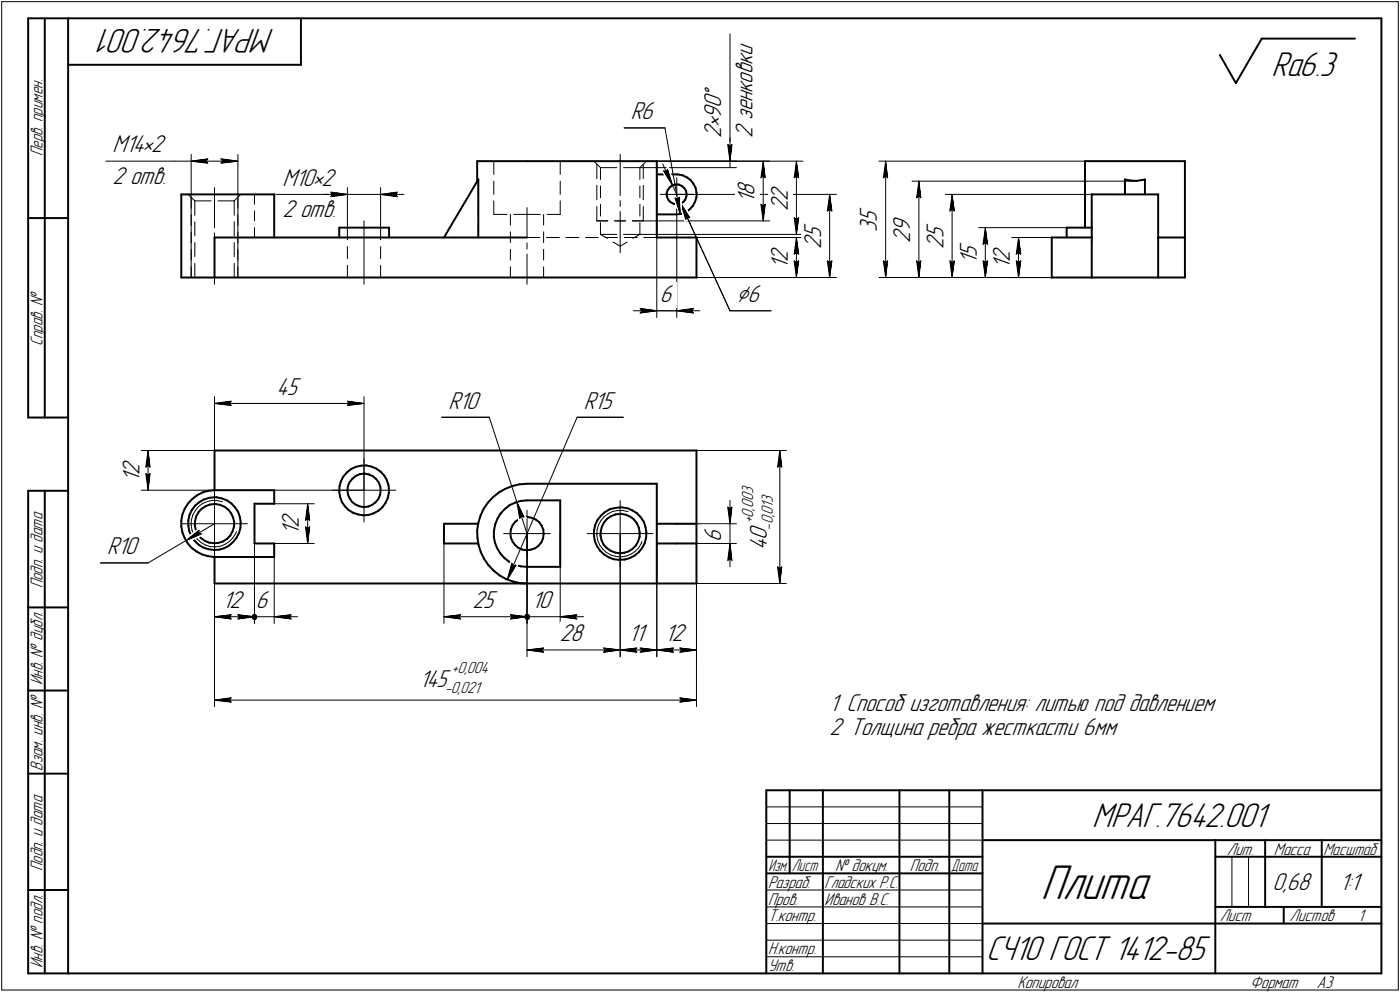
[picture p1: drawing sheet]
<svg xmlns="http://www.w3.org/2000/svg" width="421mm" height="298mm" viewBox="0 0 421 298" stroke-linecap="round" stroke-linejoin="round" font-family="sans-serif">
<defs><g id="words">
<text font-size="15.6" x="313.1" y="270.2">Плита</text>
<g font-size="10.9">
<text x="82.5" y="8.9" transform="rotate(-180 82.5 8.9)">МРАГ.7642.001</text>
<text x="382.4" y="22.8">Ra6.3</text>
<text x="328.5" y="248.6">МРАГ.7642.001</text>
<text x="296.6" y="288.6">СЧ10 ГОСТ 1412-85</text>
</g>
<g font-size="7.8">
<text x="226.3" y="16.8" transform="rotate(-90 226.3 16.8)">и</text>
<text x="226.3" y="22.4" transform="rotate(-90 226.3 22.4)">в</text>
<text x="226.3" y="19.6" transform="rotate(-90 226.3 19.6)">к</text>
<text x="216.9" y="29.4" transform="rotate(-90 216.9 29.4)">°</text>
<text x="226.3" y="27.9" transform="rotate(-90 226.3 27.9)">к</text>
<text x="226.3" y="25.1" transform="rotate(-90 226.3 25.1)">о</text>
<text x="189.7" y="35.8">R6</text>
<text x="216.9" y="35.7" transform="rotate(-90 216.9 35.7)">9</text>
<text x="216.9" y="32.5" transform="rotate(-90 216.9 32.5)">0</text>
<text x="226.3" y="33.5" transform="rotate(-90 226.3 33.5)">е</text>
<text x="226.3" y="30.7" transform="rotate(-90 226.3 30.7)">н</text>
<text x="216.9" y="41.4" transform="rotate(-90 216.9 41.4)">2</text>
<text x="216.9" y="38.2" transform="rotate(-90 216.9 38.2)">×</text>
<text x="226.3" y="41.4" transform="rotate(-90 226.3 41.4)">2</text>
<text x="226.3" y="36.1" transform="rotate(-90 226.3 36.1)">з</text>
<text x="33.8" y="45.8">M14×2</text>
<text x="33.8" y="55.2">2 отв.</text>
<text x="84.9" y="55.8">M10×2</text>
<text x="226.9" y="58.8" transform="rotate(-90 226.9 58.8)">8</text>
<text x="84.9" y="65.2">2 отв.</text>
<text x="226.9" y="61" transform="rotate(-90 226.9 61)">1</text>
<text x="236.9" y="63.5" transform="rotate(-90 236.9 63.5)">2</text>
<text x="236.9" y="60.3" transform="rotate(-90 236.9 60.3)">2</text>
<text x="246.9" y="71.6" transform="rotate(-90 246.9 71.6)">5</text>
<text x="263.7" y="69.7" transform="rotate(-90 263.7 69.7)">3</text>
<text x="263.7" y="66.7" transform="rotate(-90 263.7 66.7)">5</text>
<text x="273.7" y="69.8" transform="rotate(-90 273.7 69.8)">9</text>
<text x="283.7" y="71.6" transform="rotate(-90 283.7 71.6)">5</text>
<text x="246.9" y="74.8" transform="rotate(-90 246.9 74.8)">2</text>
<text x="273.7" y="73" transform="rotate(-90 273.7 73)">2</text>
<text x="283.7" y="74.8" transform="rotate(-90 283.7 74.8)">2</text>
<text x="293.7" y="77.1" transform="rotate(-90 293.7 77.1)">5</text>
<text x="236.9" y="81" transform="rotate(-90 236.9 81)">1</text>
<text x="236.9" y="78.8" transform="rotate(-90 236.9 78.8)">2</text>
<text x="293.7" y="79.3" transform="rotate(-90 293.7 79.3)">1</text>
<text x="303.7" y="81" transform="rotate(-90 303.7 81)">1</text>
<text x="303.7" y="78.8" transform="rotate(-90 303.7 78.8)">2</text>
<text x="198.5" y="90.8">6</text>
<text x="221.5" y="90.8">⌀6</text>
<text x="83.2" y="118.6">45</text>
<text x="134.9" y="122.8">R10</text>
<text x="175.6" y="122.8">R15</text>
<text x="41.9" y="142.8" transform="rotate(-90 41.9 142.8)">2</text>
<text x="41.9" y="144.9" transform="rotate(-90 41.9 144.9)">1</text>
<text x="89.9" y="160.9" transform="rotate(-90 89.9 160.9)">1</text>
<text x="89.9" y="158.8" transform="rotate(-90 89.9 158.8)">2</text>
<text x="32.2" y="166.6">R10</text>
<text x="216.9" y="162.9" transform="rotate(-90 216.9 162.9)">6</text>
<text x="230.6" y="165.3" transform="rotate(-90 230.6 165.3)">4</text>
<text x="230.6" y="162.3" transform="rotate(-90 230.6 162.3)">0</text>
<text x="66.9" y="182.8">12</text>
<text x="76.9" y="182.8">6</text>
<text x="142.1" y="182.8">25</text>
<text x="159.9" y="182.8">10</text>
<text x="168.4" y="192.8">28</text>
<text x="189" y="192.8">11</text>
<text x="199.9" y="192.8">12</text>
<text x="126.1" y="206.4">145</text>
<text x="249.5" y="213.5">1 Способ изготавления: литью под давлением</text>
<text x="249.5" y="220.9">2 Толщина ребра жесткасти 6мм</text>
<text x="382.7" y="267.6">0,68</text>
<text x="402.9" y="267.6">1:1</text>
</g>
<g font-size="5.4">
<text x="12.8" y="47" transform="rotate(-90 12.8 47)">Перв. примен.</text>
<text x="12.8" y="103.9" transform="rotate(-90 12.8 103.9)">Справ. №</text>
<text x="12.8" y="176.8" transform="rotate(-90 12.8 176.8)">Подп. и дата</text>
<text x="12.8" y="205.9" transform="rotate(-90 12.8 205.9)">Инв. № дубл.</text>
<text x="12.8" y="231.7" transform="rotate(-90 12.8 231.7)">Взам. инв. №</text>
<text x="369" y="256.8">Лит.</text>
<text x="383.1" y="256.8">Масса</text>
<text x="398" y="256.8">Масштаб</text>
<text x="12.8" y="261.8" transform="rotate(-90 12.8 261.8)">Подп. и дата</text>
<text x="251.1" y="261.8">№ докум.</text>
<text x="273.6" y="261.8">Подп.</text>
<text x="231" y="266.8">Разраб.</text>
<text x="248" y="266.8">Гладских Р.С.</text>
<text x="231" y="271.8">Пров.</text>
<text x="248" y="271.8">Иванов В.С.</text>
<text x="231" y="276.8">Т.контр.</text>
<text x="366.8" y="276.8">Лист</text>
<text x="387.9" y="276.8">Листов</text>
<text x="408.4" y="276.8">1</text>
<text x="231" y="286.8">Н.контр.</text>
<text x="12.8" y="290.9" transform="rotate(-90 12.8 290.9)">Инв. № подл.</text>
<text x="231" y="291.8">Утв.</text>
<text x="306" y="296.8">Копировал</text>
<text x="376" y="296.8">Формат</text>
<text x="396" y="296.8">A3</text>
</g>
<g font-size="5.3">
<text x="231.1" y="261.8">Изм.</text>
<text x="238.1" y="261.8">Лист</text>
<text x="286.1" y="261.8">Дата</text>
</g>
<g font-size="5.1">
<text x="226.5" y="148.6" transform="rotate(-90 226.5 148.6)">3</text>
<text x="226.5" y="155.6" transform="rotate(-90 226.5 155.6)">0</text>
<text x="226.5" y="153.5" transform="rotate(-90 226.5 153.5)">,</text>
<text x="226.5" y="152.8" transform="rotate(-90 226.5 152.8)">0</text>
<text x="226.5" y="150.7" transform="rotate(-90 226.5 150.7)">0</text>
<text x="232.4" y="155.5" transform="rotate(-90 232.4 155.5)">,</text>
<text x="232.4" y="154.8" transform="rotate(-90 232.4 154.8)">0</text>
<text x="232.4" y="152.7" transform="rotate(-90 232.4 152.7)">1</text>
<text x="232.4" y="151.2" transform="rotate(-90 232.4 151.2)">3</text>
<text x="226.5" y="157.3" transform="rotate(-90 226.5 157.3)">+</text>
<text x="232.4" y="159.4" transform="rotate(-90 232.4 159.4)">-</text>
<text x="232.4" y="157.6" transform="rotate(-90 232.4 157.6)">0</text>
<text x="135.9" y="202.4">+0,004</text>
<text x="133.7" y="208.3">-0,021</text>
</g>
</g></defs>
<g fill="none" stroke="#000" stroke-width=".59">
<path d="M8.5 5.5v120zM8.5 5.5h12zM13.5 5.5v120zM20.5 5.5v287zM20.5 5.5h395zM20.5 19.5h70zM90.5 5.5v14zM366.9 16.5l4.8 8.5zM379.5 11.6l-7.8 13.4zM379.5 11.6h28zM415.5 5.5v287zM54.5 58.4v25z"/>
<path d="M54.5 58.4h10zM64.5 58.4h18zM82.5 58.4v13zM143.5 48.4h15zM143.5 48.4v6zM143.8 53.9l-10.3 17.5zM143.8 53.9v17.5zM158.5 48.4h39zM197.5 48.4v23zM197.5 52.4h6zM200.5 58.1l.1 1zM200.6 59.1l.4 .9z"/>
<path d="M200.8 57.1l-.3 1zM201.4 56.3l.8-.6zM201.4 56.3l-.6 .8zM202.2 55.7l1-.2zM203.2 55.5h.9zM203.5 52.4h.3zM203.8 52.4l1.4 .3zM204.1 55.5l1 .4zM205.1 55.9l.7 .7zM205.2 52.7l1.3 .6zM205.8 56.6l.5 .8zM206.3 57.4l.2 1z"/>
<path d="M206.4 59.1l-.3 .9zM206.5 53.3l1.2 .8zM206.5 58.4l-.1 .7zM207.7 54.1l.8 1.1zM208.5 55.2l.7 1.3zM209.2 56.5l.3 1.3zM209.5 59.3l-.5 1.3zM209.5 57.8v1.5zM326.3 48.4h30.1zM326.3 48.4v20zM328.3 58.4v13zM328.3 58.4h20z"/>
<path d="M338.3 53.9l1.7 .4zM338.3 53.9v4.5zM340 54.3l1.8 .1zM341.8 54.4l1.7-.3zM343.5 54.1l.8-.2zM344.3 53.9v4.5zM348.3 58.4v13zM356.4 48.4v23zM8.5 65.5h12zM64.5 71.4h94zM64.5 71.4v12zM102 68.4v3z"/>
<path d="M102 68.4h15zM117 68.4v3zM197.5 71.4h12zM197.5 64.4h6zM201 60l.6 .7zM201.6 60.7l.9 .5zM202.5 61.2l1 .2zM203.5 61.4l1-.2zM203.5 64.4l1.4-.1zM204.5 61.2l.9-.4zM204.9 64.3l1.3-.5zM206.1 60l-.7 .8z"/>
<path d="M206.2 63.8l1.2-.9zM208.4 61.9l-1 1zM209 60.6l-.6 1.3zM209.5 71.4v12zM316.3 71.4v12zM316.3 71.4h12zM320.8 68.4v3zM320.8 68.4h7.5zM328.3 71.4v12zM348.3 71.4h8.1zM348.3 71.4v12zM356.4 71.4v12z"/>
<path d="M54.5 83.4h10zM64.5 83.4h145zM316.3 83.4h12zM328.3 83.4h20zM348.3 83.4h8.1zM8.5 125.5h12zM64.5 135.4v11.9zM64.5 135.4h145zM108.5 140l1.7-.1zM110.2 139.9l1.5 .3zM209.5 135.4v22zM8.5 147.5v145z"/>
<path d="M8.5 147.5h12zM13.5 147.5v145zM54.5 156.4v1.8zM54.5 158.2l.4 1.8zM54.9 154.6l-.4 1.8zM55.5 152.9l-.6 1.7zM56.6 151.3l-1.1 1.6zM56.6 156.4v1.6zM56.6 158l.3 1.6zM56.9 159.6l.7 1.5zM57 154.8l-.4 1.6zM57.7 153.3l-.7 1.5z"/>
<path d="M57.8 149.9l1.5-1.1zM57.8 149.9l-1.2 1.4zM58.6 158l.3 1.3zM58.7 152l1.2-1zM58.7 152l-1 1.3zM58.7 156.5l-.1 1.5zM58.9 159.3l.7 1.3zM59 155.2l-.3 1.3zM59.3 148.8l1.6-.8zM59.7 153.9l-.7 1.3zM59.9 151l1.4-.9zM60.6 152.9l1.2-.8z"/>
<path d="M60.6 152.9l-.9 1zM60.9 148l1.8-.5zM61.3 150.1l1.6-.5zM61.8 152.1l1.3-.5zM62.7 147.5l1.8-.2zM62.9 149.6l1.6-.2zM63.1 151.6l1.4-.1zM64.5 147.3h18zM64.5 149.4h.6zM64.5 151.5h.4zM64.9 151.5l1.3 .2zM65.1 149.4l1.6 .4z"/>
<path d="M66.2 151.7l1.4 .6zM66.7 149.8l1.5 .6zM67.6 152.3l1.1 .9zM68.2 150.4l1.4 .9zM68.7 153.2l.8 1.1zM69.5 154.3l.6 1.2zM69.6 151.3l1.1 1.2zM69.9 159.7l-.6 1.3zM70.1 155.5l.3 1.4zM70.4 158.3l-.5 1.4zM70.4 156.9v1.4zM70.7 152.5l.9 1.3z"/>
<path d="M71.6 153.8l.5 1.6zM72.1 155.4l.3 1.6zM72.3 158.7l-.4 1.5zM72.4 157l-.1 1.7zM76.5 151.4v11.9zM76.5 151.4h6zM82.5 147.3v4.1zM102 147.7l.3 1.6zM102.1 146.1l-.1 1.6zM102.3 149.3l.5 1.5zM102.5 144.6l-.4 1.5zM102.8 150.8l.9 1.3z"/>
<path d="M103.3 143.2l-.8 1.4zM103.7 152.1l1.1 1.1zM104.3 142l1.3-1zM104.3 142l-1 1.2zM104.5 147.3l.1 1.3zM104.6 146l-.1 1.3zM104.6 148.6l.6 1.2zM104.8 153.2l1.4 .9zM105.2 144.9l-.6 1.1zM105.2 149.8l.7 1.1zM105.6 141l1.4-.7zM105.9 150.9l1 .7z"/>
<path d="M106 143.8l1-.8zM106 143.8l-.8 1.1zM106.2 154.1l1.5 .5zM106.9 151.6l1.2 .5zM107 140.3l1.5-.3zM107 143l1.2-.5zM107.7 154.6l1.5 .3zM108.1 152.1l1.3 .3zM108.2 142.5l1.3-.2zM109.2 154.9l1.6-.1zM109.4 152.4l1.3-.2zM109.5 142.3h.1z"/>
<path d="M109.6 142.3l1.3 .3zM110.7 152.2l1.2-.5zM110.8 154.8l1.6-.5zM110.9 142.6l1.2 .5zM111.7 140.2l1.4 .6zM111.9 151.7l1-.7zM112.1 143.1l1 .8zM112.4 154.3l1.4-.8zM113.1 140.8l1.4 .9zM113.1 143.9l.8 1zM113.8 153.5l1.2-1zM113.8 149.9l-.9 1.1z"/>
<path d="M113.9 144.9l.5 1.3zM114.3 148.8l-.5 1.1zM114.4 146.2l.1 1.3zM114.5 141.7l1.1 1.2zM114.5 147.5l-.2 1.3zM115.6 142.9l.7 1.4zM115.9 151.2l-.9 1.3zM116.3 144.3l.5 1.5zM116.6 149.8l-.7 1.4zM116.8 145.8l.2 1.5zM116.9 148.3l-.3 1.5zM117 147.3l-.1 1z"/>
<path d="M133.5 157.4h10.3zM133.5 157.4v5.9zM143.5 159.3l.1 2.3zM143.8 157.1l-.3 2.2zM144.5 154.9l-.7 2.2zM145.5 152.9l-1 2zM146.7 151l-1.2 1.9zM148.3 149.4l1.7-1.4zM148.3 149.4l-1.6 1.6zM148.6 159.3l-.1 1.9zM148.9 157.6l-.3 1.7zM149.6 155.9l-.7 1.7z"/>
<path d="M150 148l2-1.1zM150.5 154.3l-.9 1.6zM151.8 153l1.4-1.2zM151.8 153l-1.3 1.3zM152 146.9l2.1-.9zM153.2 151.8l1.7-.8zM153.7 159l-.2 1.4zM154.1 146l2.2-.5zM154.2 157.8l-.5 1.2zM154.9 151l1.7-.5zM154.9 156.8l1.1-.8zM154.9 156.8l-.7 1z"/>
<path d="M156 156l1.2-.5zM156.3 145.5l2.2-.1zM156.6 150.5l1.9-.1zM157.2 155.5l1.3-.1zM158.5 145.4h39zM158.5 150.4h10zM158.5 155.4h.2zM158.7 155.4l1.2 .2zM159.9 155.6l1.2 .5zM161.1 156.1l1 .8zM162.1 156.9l.8 1.1zM162.9 158l.5 1.2z"/>
<path d="M163.4 159.2l.1 1.2zM168.5 150.4v19.9zM178.6 159.4v1.6zM179 157.8l-.4 1.6zM179.7 156.3l-.7 1.5zM180.7 159.6l-.1 1.4zM180.7 155l1.2-1.1zM180.7 155l-1 1.3zM181 158.2l-.3 1.4zM181.7 157l-.7 1.2zM181.9 153.9l1.4-.8zM182.6 155.9l1.2-.8z"/>
<path d="M182.6 155.9l-.9 1.1zM183.3 153.1l1.6-.4zM183.8 155.1l1.3-.5zM184.9 152.7l1.6-.2zM185.1 154.6l1.4-.2zM186.5 154.4h.4zM186.5 152.5h.6zM186.9 154.4l1.3 .3zM187.1 152.5l1.6 .2zM188.2 154.7l1.4 .6zM188.7 152.7l1.5 .7zM189.6 155.3l1.1 .8z"/>
<path d="M190.2 153.4l1.4 .9zM190.7 156.1l.8 1.1zM191.5 157.2l.6 1.3zM191.6 154.3l1.1 1.1zM192.1 158.5l.3 1.4zM192.4 159.9v1.4zM192.7 155.4l.9 1.4zM193.6 156.8l.5 1.6zM194.1 158.4l.3 1.6zM197.5 145.4v29.9zM197.5 157.4h6zM203.5 157.4h6z"/>
<path d="M209.5 157.4v5.9zM54.9 160l.6 1.7zM55.5 161.7l1 1.6zM56.5 163.3l1.2 1.4zM57.6 161.1l.9 1.4zM57.7 164.7l1.5 1.1zM58.5 162.5l1.2 1.2zM59.2 165.8l1.6 .8zM59.6 160.6l.9 1.1zM59.7 163.7l1.3 .8zM60.5 161.7l1.1 .9zM60.8 166.6l1.8 .5z"/>
<path d="M61 164.5l1.6 .5zM61.6 162.6l1.3 .5zM62.6 167.1l1.7 .3zM62.6 165l1.6 .3zM62.9 163.1l1.4 .1zM64.2 165.3l1.7-.1zM64.3 167.4h.2zM64.3 163.2h1.4zM64.5 175.3h94zM64.5 167.4v7.9zM64.5 167.4h18zM65.7 163.2l1.4-.5z"/>
<path d="M65.9 165.2l1.5-.4zM67.1 162.7l1.1-.7zM67.4 164.8l1.4-.8zM68.2 162l1.1-1zM68.8 164l1.3-1.1zM71.1 161.6l-1 1.3zM71.9 160.2l-.8 1.4zM76.5 163.3h6zM82.5 163.3v4.1zM133.5 163.3h10.3zM143.6 161.6l.3 2.2zM143.9 163.8l.7 2.1z"/>
<path d="M144.6 165.9l1 2.1zM145.6 168l1.3 1.8zM146.9 169.8l1.5 1.6zM148.4 171.4l1.8 1.5zM148.5 161.2l.3 1.9zM148.8 163.1l.7 1.7zM149.5 164.8l1 1.5zM150.2 172.9l1.9 1.1zM150.5 166.3l1.2 1.4zM151.7 167.7l1.5 1.1zM152.1 174l2.2 .8zM153.2 168.8l1.6 .9z"/>
<path d="M153.5 160.4l.2 1.2zM153.7 161.6l.5 1.2zM154.2 162.8l.7 1zM154.3 174.8l2.2 .5zM154.8 169.7l1.7 .5zM154.9 163.8l1.1 .9zM156 164.7l1.1 .5zM156.5 175.3h2zM156.5 170.2l1.9 .1zM157.1 165.2l1.3 .2zM158.4 170.3h.1M158.4 165.4l1.3-.2z"/>
<path d="M158.5 175.3h39zM158.5 170.3h10zM159.7 165.2l1.3-.4zM161 164.8l1-.8zM162.8 163l-.8 1zM163.3 161.8l-.5 1.2zM163.5 160.4l-.2 1.4zM178.6 161l.3 1.6zM178.9 162.6l.7 1.6zM179.6 164.2l.9 1.3zM180.5 165.5l1.2 1.1zM180.6 161l.3 1.4z"/>
<path d="M180.9 162.4l.6 1.3zM181.5 163.7l1 1zM181.7 166.6l1.3 .9zM182.5 164.7l1.1 .8zM183 167.5l1.6 .6zM183.6 165.5l1.3 .5zM184.6 168.1l1.6 .1zM184.9 166l1.5 .3zM186.2 168.2l1.7-.1zM186.4 166.3l1.3-.2zM187.7 166.1l1.4-.4zM187.9 168.1l1.5-.4z"/>
<path d="M189.1 165.7l1.1-.8zM189.4 167.7l1.4-.7zM190.2 164.9l1.1-1zM190.8 167l1.3-1.1zM191.9 162.6l-.6 1.3zM192.4 161.3l-.5 1.3zM193.1 164.7l-1 1.2zM193.9 163.2l-.8 1.5zM194.3 161.6l-.4 1.6zM194.4 160l-.1 1.6zM197.5 175.3h12zM197.5 163.3h6z"/>
<path d="M203.5 163.3h6zM209.5 163.3v12zM8.5 182.5h12zM8.5 207.5h12zM8.5 232.5h12zM230.5 237.5h185zM230.5 237.5v55zM237.5 237.5v25zM247.5 237.5v55zM270.5 237.5v55zM285.5 237.5v55zM295.5 237.5v55z"/>
<path d="M230.5 257.5h65zM295.5 252.5h120zM365.5 252.5v40zM365.5 257.5h15zM380.5 252.5v20zM380.5 257.5h35zM397.5 252.5v20zM8.5 267.5h12zM230.5 262.5h65zM295.5 277.5h70zM365.5 277.5h50zM365.5 272.5h50z"/>
<path d="M386.1 272.5v5zM8.5 292.5h12zM20.5 292.5h395z"/>
</g>
<g fill="none" stroke="#000" stroke-width=".3">
<path d="M.5 .5v297zM.5 .5h420zM219.5 10.2v33.2zM420.5 .5v297zM187.7 38.4h12.3zM200 38.4l4.6 25.9zM31.8 48.4h20.7zM52.5 48.4h5zM56.6 58.4l2 2zM57.5 59.4v3.2zM57.5 46.4v37zM57.5 48.4l5-.6z"/>
<path d="M57.5 48.4l5 .6zM57.5 48.4h14zM62 48.4l.5 .6zM62.5 47.8l-.5 .6zM64.5 56.4v12.1zM66.5 49l5-.6zM66.5 47.8l.5 .6zM66.5 47.8l5 .6zM67 48.4l-.5 .6zM71.5 59.4v3.2zM71.5 46.4v37zM76.5 58.4v3z"/>
<path d="M76.5 58.4h2zM80.5 58.4h2zM83 58.4h20.7zM97.5 58.4h7zM99.5 57.7l5 .7zM99.5 57.7l.5 .7zM99.5 59.1l5-.7zM100 58.4l-.5 .7zM103.7 58.4h.8zM104.5 56.4v12zM104.5 58.4h10zM114.5 56.4v12z"/>
<path d="M114.5 58.4l5 .7zM114.5 58.4l5-.7zM114.5 58.4h7zM119 58.4l.5 .7zM119.5 57.7l-.5 .7zM143.8 53.9v4.5zM143.8 53.9l-.3 .5zM148.5 54.4v4zM148.5 48.4v4zM168.5 54.4v4zM168.5 48.4v4zM178.6 48.4l2 2z"/>
<path d="M179.5 49.4v4.3zM179.5 55.7v4.3zM180.6 50.4h4.9zM180.6 55.9v3.5zM180.6 50.4v3.5zM186.5 46.4v12.4zM187.5 50.4h4.9zM192.4 50.4l2-2zM192.4 55.9v3.5zM192.4 50.4v3.5zM192.4 50.4h29.1zM193.5 49.4v4.3z"/>
<path d="M193.5 55.7v4.3zM197.5 48.4h24zM197.5 48.4v47zM197.5 48.4h34zM197.5 48.4h44zM198.5 58.4h5zM199.3 49.3l3 6.4zM199.6 51.4l.8 .2zM199.6 51.4l2.7 4.3zM200.7 50.9l1.6 4.8zM200.7 50.9l-.3 .7zM202.3 55.7l2.4 5.4z"/>
<path d="M203 59.5l1.6 4.8zM203 59.5l.8 .4zM203.5 58.4h5zM203.5 58.4v5zM203.5 53.4v5zM203.5 58.4h48zM203.5 58.4v37zM204.3 59.3l-.5 .6zM204.3 59.3l.3 5zM218.9 43.4l.6 .5zM218.9 43.4l.6 5zM219.5 43.4v5z"/>
<path d="M219.5 43.9l.6-.5zM219.5 41.4v7zM219.5 48.4v2zM220.1 43.4l-.6 5zM228.9 53.4l.6-.5zM229.5 48.4l.6 5zM229.5 52.9l.6 .5zM229.5 48.4l-.6 5zM229.5 48.4v18zM238.8 53.4l.7-.5zM239.5 48.4l.7 5zM239.5 52.9l.7 .5z"/>
<path d="M239.5 48.4l-.7 5zM239.5 48.4v22zM249.5 58.4l.7 5zM249.5 58.4l-.7 5zM249.5 58.4v25zM264.3 48.4h62zM265.7 53.4l.7-.5zM266.4 48.4l.6 5zM266.4 52.9l.6 .5zM266.4 48.4l-.7 5zM266.4 48.4v35zM274.3 54.4h67z"/>
<path d="M275.7 59.4l.7-.5zM276.4 54.4l.5 5zM276.4 58.9l.5 .5zM276.4 54.4l-.7 5zM276.4 54.4v29zM284.3 58.4h49.9zM286.3 58.4l.7 5zM286.3 58.4l-.6 5zM286.3 58.4v25zM57.5 64.5v3.2zM57.5 69.8v3.2zM57.5 75v3.1z"/>
<path d="M58.6 60.4h4.9zM58.6 79.2v4.2zM58.6 72.9v4.2zM58.6 66.6v4.3zM58.6 60.4v4.3zM64.5 76v2.7zM64.5 71.4v2.7zM64.5 71.4h3zM64.5 73.3v12.1zM64.5 70v1.8zM65.5 60.4h4.9zM69.5 71.4h3z"/>
<path d="M70.4 60.4l2-2zM70.4 79.2v4.2zM70.4 72.9v4.2zM70.4 66.6v4.3zM70.4 60.4v4.3zM71.5 64.5v3.2zM71.5 69.8v3.2zM71.5 75v3.1zM74.5 71.4h3zM76.5 68.4v3zM76.5 63.4v3zM76.5 71.4h2z"/>
<path d="M79.5 71.4h3zM80.5 71.4h2zM104.5 79.8v3.6zM104.5 74.1v3.6zM104.5 68.4v3.7zM109.5 66.4v19zM114.5 79.8v3.6zM114.5 74.1v3.6zM114.5 68.4v3.7zM133.5 71.4h4.2zM139.6 71.4h4.2zM143.8 71.4h3.6z"/>
<path d="M143.8 66.9v4.5zM143.8 60.4v4.5zM148.5 60.4v4zM148.5 64.4h4zM149.4 71.4h3.5zM153.5 74.9v3.2zM153.5 69.7v3.2zM153.5 64.4v3.2zM154.5 64.4h4zM154.9 71.4h3.6zM158.5 71.4h3.9zM158.5 64.4h4z"/>
<path d="M158.5 76.4v9zM158.5 73v1.8zM158.5 62.4v9.1zM163.5 74.9v3.2zM163.5 69.7v3.2zM163.5 64.4v3.2zM164.3 71.4h3.9zM164.5 64.4h4zM168.5 60.4v4zM170.2 71.4h3.9zM176.1 71.4h3.8zM179.5 62.1v4.3z"/>
<path d="M179.5 66.4h3.3zM180.6 70.4h4.9zM180.6 66.9v3.5zM180.6 61.4v3.5zM180.6 70.4l2.1 1.2zM181.9 71.4h3.9zM184.4 72.7l2.1 1.3zM184.8 66.4h3.3zM186.5 74l2.1-1.3zM186.5 63.6v12.3zM186.5 60.3v1.8zM187.5 70.4h4.9z"/>
<path d="M187.8 71.4h3.9zM190.2 66.4h3.3zM190.3 71.6l2.1-1.2zM192.4 66.9v3.5zM192.4 61.4v3.5zM192.4 70.4h49.1zM193.5 62.1v4.3zM193.5 66.4h38zM193.6 71.4h3.9zM204.7 61.1l14.8 32.3zM204.7 61.1l1.5 4.9zM204.7 61.1l2.7 4.3z"/>
<path d="M204.7 61.1l3 6.4zM206.6 65.2l-.4 .8zM206.6 65.2l.8 .2zM209.5 71.4h32zM228.9 61.4l.6 5zM228.9 61.4l.6 .5zM229.5 61.9l.6-.5zM230.1 61.4l-.6 5zM238.8 76.4l.7-.5zM238.8 78.4l.7 5zM238.8 78.4l.7 .5zM238.8 65.4l.7 5z"/>
<path d="M238.8 65.4l.7 .5zM239.5 71.4l.7 5zM239.5 75.9l.7 .5zM239.5 71.4l-.7 5zM239.5 78.9l.7-.5zM239.5 71.4v12zM239.5 65.9l.7-.5zM240.2 78.4l-.7 5zM240.2 65.4l-.7 5zM248.8 78.4l.7 5zM248.8 78.4l.7 .5zM248.8 63.4l.7-.5z"/>
<path d="M249.5 78.9l.7-.5zM249.5 62.9l.7 .5zM250.2 78.4l-.7 5zM265.7 78.4l.7 5zM265.7 78.4l.7 .5zM266.4 78.9l.6-.5zM267 78.4l-.6 5zM275.7 78.4l.7 5zM275.7 78.4l.7 .5zM276.4 78.9l.5-.5zM276.9 78.4l-.5 5zM285.7 78.4l.6 5z"/>
<path d="M285.7 78.4l.6 .5zM285.7 63.4l.6-.5zM286.3 78.9l.7-.5zM286.3 62.9l.7 .5zM287 78.4l-.7 5zM294.3 68.4h26.5zM295.7 78.4l.6 5zM295.7 78.4l.6 .5zM295.7 73.4l.6-.5zM296.3 78.9l.7-.5zM296.3 68.4l.7 5zM296.3 72.9l.7 .5z"/>
<path d="M296.3 68.4l-.6 5zM296.3 68.4v15zM297 78.4l-.7 5zM304.3 71.4h12zM305.6 78.4l.7 5zM305.6 78.4l.7 .5zM305.6 76.4l.7-.5zM306.3 78.9l.7-.5zM306.3 71.4l.7 5zM306.3 75.9l.7 .5zM306.3 71.4l-.7 5zM306.3 71.4v12z"/>
<path d="M307 78.4l-.7 5zM328.3 66.4v7zM57.5 80.2v3.2zM57.5 83.4h3.4zM62.8 83.4h3.4zM64.5 80.8v2.6zM68.2 83.4h3.3zM71.5 80.2v3.2zM153.5 80.2v3.2zM163.5 80.2v3.2zM190.5 93.4h7zM192.5 92.7l5 .7z"/>
<path d="M192.5 92.7l.5 .7zM192.5 94.1l5-.7zM193 93.4l-.5 .7zM196.5 93.4h1zM196.5 93.4h9.1zM197.5 93.4h6zM203.5 93.4l5 .7zM203.5 93.4l5-.7zM203.5 93.4h7zM208 93.4l.5 .7zM208.5 92.7l-.5 .7zM209.5 83.4h32z"/>
<path d="M209.5 83.4h42zM219.5 93.4h12.4zM264.3 83.4h52zM274.3 83.4h42zM284.3 83.4h32zM294.3 83.4h22zM304.3 83.4h12zM64.5 119.2v16.2zM109.5 119.2v28.1zM42.5 135.4h22zM44.5 135.4l.6 5zM44.5 139.9l.6 .5z"/>
<path d="M44.5 135.4l-.6 5zM44.5 135.4v11.9zM64.5 121.2l5-.6zM64.5 121.2l5 .6zM64.5 121.2h45zM69 121.2l.5 .6zM69.5 120.6l-.5 .6zM104.5 121.8l5-.6zM104.5 120.6l.5 .6zM104.5 120.6l5 .6zM105 121.2l-.5 .6zM109.5 137.8v9.5z"/>
<path d="M132.8 125.4h14.4zM147.2 125.4l8.2 25.5zM173.6 125.4h13.9zM173.6 125.4l-21 48.8zM209.5 135.4h27zM234.5 135.4l.6 5zM234.5 139.9l.6 .5zM234.5 135.4l-.7 5zM234.5 135.4v39.9zM42.5 147.3h67zM43.9 140.4l.6-.5zM43.9 142.3l.6 5z"/>
<path d="M43.9 142.3l.6 .5zM44.5 142.8l.6-.5zM45.1 142.3l-.6 5zM54.6 157.4h9.9zM57.5 157.8l.2 1.5zM57.6 156.2l-.1 1.6zM57.7 159.3l.6 1.4zM58 154.8l-.4 1.4zM58.8 153.4l-.8 1.4zM59.7 152.2l1.3-.9zM59.7 152.2l-.9 1.2zM59.9 159.3l-.1 .9z"/>
<path d="M61 151.3l1.4-.6zM62.4 150.7l1.4-.3zM63.8 150.4l1.6 .1zM64.5 157.4h9.9zM64.5 157.4v9.9zM64.5 147.4v10zM65.4 150.5l1.5 .3zM71.1 159.8l-.2 .6zM82.5 151.4h12zM91.9 156.4l.6-.5zM91.9 158.3l.6 5zM91.9 158.3l.6 .5z"/>
<path d="M92.5 151.4l.6 5zM92.5 155.9l.6 .5zM92.5 151.4l-.6 5zM92.5 158.8l.6-.5zM92.5 151.4v11.9zM93.1 158.3l-.6 5zM100 147.3h9.5zM109.5 147.3h9.5zM109.5 147.3v9.6zM155.4 150.9l2.2 4.5zM155.4 150.9l.9 4.9zM155.4 150.9l3.1 9.5z"/>
<path d="M156.8 155.1l.8 .3zM156.8 155.1l-.5 .7zM158.5 153.3v7.1zM179.6 159.3l-.1 1.5zM180 157.7l-.4 1.6zM180.8 156.4l-.8 1.3zM181.7 155.3l1.3-1zM181.7 155.3l-.9 1.1zM183 154.3l1.3-.6zM184.3 153.7l1.5-.3zM185.8 153.4h1.6zM186.5 150.5v9.9z"/>
<path d="M187.4 153.4l1.5 .4zM203.5 157.4h18zM218.9 152.4l.6 .4zM218.9 152.4l.6 5zM219.5 152.8l.6-.4zM219.5 150.4v7zM219.5 157.4v5.9zM220.1 152.4l-.6 5zM233.8 140.4l.7-.5zM30.2 169.2h14.3zM44.5 169.2l11.4-6.7zM55.9 162.5l4-3.2z"/>
<path d="M55.9 162.5l4.6-2.1zM55.9 162.5l8.6-5.1zM58.3 160.7l1 1.3zM59.3 162l1.1 1zM59.8 160.2l.7 .2zM60.4 163l1.3 .7zM61.7 163.7l1.5 .6zM63.2 164.3h1.5zM64.5 175.3v37zM64.5 167.4v20zM64.7 164.3l1.5-.1zM66.2 164.2l1.4-.6z"/>
<path d="M67.6 163.6l1.4-.9zM70 161.6l-1 1.1zM70.9 160.4l-.9 1.2zM76.5 163.3v24.1zM82.5 163.3h12zM82.5 163.3v24.1zM133.5 163.3v24.1zM151.5 160.4h7zM153.9 169.2l-1.3 5zM153.9 169.2l.4 .8zM154.3 170l.9-.2zM155.2 169.8l-2.6 4.4z"/>
<path d="M158.5 160.4h7zM158.5 160.4v7zM158.5 160.4v37zM158.5 160.4v27zM168.5 160.4v27zM176.6 160.4h9.9zM179.5 160.8l.2 1.5zM179.7 162.3l.6 1.4zM180.3 163.7l1 1.3zM181.3 165l1.1 1zM182.4 166l1.3 .8zM183.7 166.8l1.5 .4z"/>
<path d="M185.2 167.2l1.5 .2zM186.5 160.4h9.9zM186.5 160.4v9.9zM186.5 160.4v37zM186.7 167.4l1.5-.3zM188.2 167.1l1.5-.5zM189.7 166.6l1.2-.8zM190.9 165.8l1.1-1.1zM192.9 163.3l-.9 1.4zM193 162.7l-.1 .6zM197.5 163.3v34.1zM197.5 175.3v22.1z"/>
<path d="M203.5 163.3h18zM209.5 175.3v37zM209.5 175.3h27zM209.5 163.3v34.1zM218.9 168.4l.6-.5zM219.5 163.3l-.6 5.1zM219.5 167.9l.6 .5zM219.5 163.3l.6 5.1zM219.5 163.3v7zM233.8 170.3l.7 5zM233.8 170.3l.7 .6zM234.5 170.9l.6-.6z"/>
<path d="M235.1 170.3l-.6 5zM64.5 185.3l5-.6zM64.5 185.3l5 .7zM64.5 185.3h12zM69 185.3l.5 .7zM69.5 184.7l-.5 .6zM71.5 186l5-.7zM71.5 184.7l.5 .6zM71.5 184.7l5 .6zM72 185.3l-.5 .7zM76.5 185.3h6zM82.5 185.3l5 .7z"/>
<path d="M82.5 185.3l5-.6zM82.5 185.3h7zM87 185.3l.5 .7zM87.5 184.7l-.5 .6zM133.5 185.3l5-.6zM133.5 185.3l5 .7zM133.5 185.3h25zM138 185.3l.5 .7zM138.5 184.7l-.5 .6zM153.5 186l5-.7zM153.5 184.7l.5 .6zM153.5 184.7l5 .6z"/>
<path d="M154 185.3l-.5 .7zM158.5 195.3l5-.6zM158.5 195.3l5 .7zM158.5 195.3h28zM158.5 185.3h10zM163 195.3l.5 .7zM163.5 194.7l-.5 .6zM168.5 185.3l5 .7zM168.5 185.3l5-.6zM168.5 185.3h7zM173 185.3l.5 .7zM173.5 184.7l-.5 .6z"/>
<path d="M181.5 196l5-.7zM181.5 194.7l.5 .6zM181.5 194.7l5 .6zM182 195.3l-.5 .7zM186.5 195.3l5-.6zM186.5 195.3l5 .7zM186.5 195.3h11zM191 195.3l.5 .7zM191.5 194.7l-.5 .6zM192.5 196l5-.7zM192.5 194.7l.5 .6zM192.5 194.7l5 .6z"/>
<path d="M193 195.3l-.5 .7zM197.5 195.3l5-.6zM197.5 195.3l5 .7zM197.5 195.3h12zM202 195.3l.5 .7zM202.5 194.7l-.5 .6zM204.5 196l5-.7zM204.5 194.7l.5 .6zM204.5 194.7l5 .6zM205 195.3l-.5 .7zM64.5 210.4l5-.7zM64.5 210.4l5 .6z"/>
<path d="M64.5 210.4h145zM69 210.4l.5 .6zM69.5 209.7l-.5 .7zM204.5 211l5-.6zM204.5 209.7l.5 .7zM204.5 209.7l5 .7zM205 210.4l-.5 .6zM230.5 247.5h65zM230.5 252.5h65zM230.5 242.5h65zM370.5 257.5v15zM375.5 257.5v15z"/>
<path d="M230.5 267.5h65zM230.5 272.5h65zM230.5 277.5h65zM.5 297.5h420zM230.5 282.5h65zM230.5 287.5h65z"/>
</g>
<g fill="#fff" stroke="#fff" stroke-width=".3">
<path d="M33.9 40h16.6zM33.9 40.1h16.6zM33.9 40.2h16.6zM33.9 40.3h16.6zM33.9 40.4h16.6zM33.9 40.5h16.6zM33.9 40.6h16.6zM33.9 40.6h16.6zM33.9 40.7h16.6zM33.9 40.8h16.6zM33.9 40.9h16.6zM33.9 41h16.6zM33.9 41.1h16.6zM33.9 41.1h16.6zM33.9 41.2h16.6zM33.9 41.3h16.6zM33.9 41.4h16.6zM33.9 41.5h16.6zM33.9 41.6h16.6zM33.9 41.7h16.6zM33.9 41.7h16.6zM33.9 41.8h16.6zM33.9 41.9h16.6zM33.9 42h16.6zM33.9 42.1h16.6zM33.9 42.2h16.6zM33.9 42.2h16.6zM33.9 42.3h16.6zM33.9 42.4h16.6zM33.9 42.5h16.6zM33.9 42.6h16.6zM33.9 42.7h16.6zM33.9 42.8h16.6zM33.9 42.8h16.6zM33.9 42.9h16.6zM33.9 43h16.6zM33.9 43.1h16.6zM33.9 43.2h16.6zM33.9 43.3h16.6zM33.9 43.3h16.6zM33.9 43.4h16.6zM33.9 43.5h16.6zM33.9 43.6h16.6zM33.9 43.7h16.6zM33.9 43.8h16.6zM33.9 43.9h16.6zM33.9 43.9h16.6zM33.9 44h16.6zM33.9 44.1h16.6zM33.9 44.2h16.6zM33.9 44.3h16.6zM33.9 44.4h16.6zM33.9 44.4h16.6zM33.9 44.5h16.6zM33.9 44.6h16.6zM33.9 44.7h16.6zM33.9 44.8h16.6zM33.9 44.9h16.6zM33.9 45h16.6zM33.9 45h16.6zM33.9 45.1h16.6zM33.9 45.2h16.6zM33.9 45.3h16.6zM33.9 45.4h16.6zM33.9 45.5h16.6zM33.9 45.6h16.6zM33.9 45.6h16.6zM33.9 45.7h16.6zM33.9 45.8h16.6zM33.9 45.9h16.6zM33.9 46h16.6zM33.9 46.1h16.6zM33.9 46.1h16.6zM33.9 46.2h16.6zM33.9 46.3h16.6zM33.9 46.4h16.6zM33.9 46.5h16.6zM33.9 46.6h16.6zM33.9 46.7h16.6zM33.9 46.7h16.6zM33.9 46.8h16.6zM33.9 46.9h16.6zM33.9 47h16.6zM33.9 47.1h16.6zM33.9 47.2h16.6zM33.9 47.2h16.6zM33.9 47.3h16.6z"/>
<path d="M33.9 49.4h16zM33.9 49.5h16zM33.9 49.6h16zM33.9 49.7h16zM33.9 49.8h16zM33.9 49.9h16zM33.9 50h16zM33.9 50h16zM33.9 50.1h16zM33.9 50.2h16zM33.9 50.3h16zM33.9 50.4h16zM33.9 50.5h16zM33.9 50.5h16zM33.9 50.6h16zM33.9 50.7h16zM33.9 50.8h16zM33.9 50.9h16zM33.9 51h16zM33.9 51.1h16zM33.9 51.1h16zM33.9 51.2h16zM33.9 51.3h16zM33.9 51.4h16zM33.9 51.5h16zM33.9 51.6h16zM33.9 51.6h16zM33.9 51.7h16zM33.9 51.8h16zM33.9 51.9h16zM33.9 52h16zM33.9 52.1h16zM33.9 52.2h16zM33.9 52.2h16zM33.9 52.3h16zM33.9 52.4h16zM33.9 52.5h16zM33.9 52.6h16zM33.9 52.7h16zM33.9 52.7h16zM33.9 52.8h16zM33.9 52.9h16zM33.9 53h16zM33.9 53.1h16zM33.9 53.2h16zM33.9 53.3h16zM33.9 53.3h16zM33.9 53.4h16zM33.9 53.5h16zM33.9 53.6h16zM33.9 53.7h16zM33.9 53.8h16zM33.9 53.8h16zM33.9 53.9h16zM33.9 54h16zM33.9 54.1h16zM33.9 54.2h16zM33.9 54.3h16zM33.9 54.4h16zM33.9 54.4h16zM33.9 54.5h16zM33.9 54.6h16zM33.9 54.7h16zM33.9 54.8h16zM33.9 54.9h16zM33.9 54.9h16zM33.9 55h16zM33.9 55.1h16zM33.9 55.2h16zM33.9 55.3h16zM33.9 55.4h16zM33.9 55.5h16zM33.9 55.5h16zM33.9 55.6h16zM33.9 55.7h16zM33.9 55.8h16zM33.9 55.9h16zM33.9 56h16zM33.9 56h16zM33.9 56.1h16zM33.9 56.2h16zM33.9 56.3h16zM33.9 56.4h16zM33.9 56.5h16zM33.9 56.6h16zM33.9 56.6h16zM33.9 56.7h16z"/>
<path d="M66 47.2h.7zM66 47.3h1.3zM66 47.4h1.9zM66 47.5h2.5zM66 47.6h3.1zM66 47.7h3.7zM66 47.8h3.9zM66 47.8h4.1zM66 47.9h4.4zM66 48h4.5zM66 48.1h4.8zM66 48.2h5zM66 48.3h5.2zM66 48.3h5.4zM66 48.4h5.5zM66 48.5h5.4zM66 48.6h5.1zM66 48.7h4.9zM66 48.8h4.6zM66 48.9h4.4zM66 48.9h4.2zM66 49h3.9zM66 49.1h3.7zM66 49.2h3.1zM66 49.3h2.5zM66 49.4h1.9zM66 49.4h1.3zM66 49.5h.7z"/>
<path d="M62.4 47.2h.6zM61.8 47.3h1.2zM61.1 47.4h1.9zM60.5 47.5h2.5zM59.9 47.6h3.1zM59.3 47.7h3.7zM59.1 47.8h3.9zM58.9 47.8h4.1zM58.7 47.9h4.3zM58.5 48h4.5zM58.3 48.1h4.7zM58.1 48.2h4.9zM57.9 48.3h5.1zM57.7 48.3h5.3zM57.5 48.4h5.5zM57.7 48.5h5.3zM58 48.6h5zM58.2 48.7h4.8zM58.4 48.8h4.6zM58.7 48.9h4.3zM58.8 48.9h4.2zM59.1 49h3.9zM59.3 49.1h3.7zM59.9 49.2h3.1zM60.5 49.3h2.5zM61.1 49.4h1.9zM61.8 49.4h1.2zM62.4 49.5h.6z"/>
<path d="M231.1 73.8h7.4zM231.1 73.9h7.4zM231.1 74h7.4zM231.1 74.1h7.4zM231.1 74.2h7.4zM231.1 74.3h7.4zM231.1 74.3h7.4zM231.1 74.4h7.4zM231.1 74.5h7.4zM231.1 74.6h7.4zM231.1 74.7h7.4zM231.1 74.8h7.4zM231.1 74.8h7.4zM231.1 74.9h7.4zM231.1 75h7.4zM231.1 75.1h7.4zM231.1 75.2h7.4zM231.1 75.3h7.4zM231.1 75.4h7.4zM231.1 75.4h7.4zM231.1 75.5h7.4zM231.1 75.6h7.4zM231.1 75.7h7.4zM231.1 75.8h7.4zM231.1 75.9h7.4zM231.1 75.9h7.4zM231.1 76h7.4zM231.1 76.1h7.4zM231.1 76.2h7.4zM231.1 76.3h7.4zM231.1 76.4h7.4zM231.1 76.5h7.4zM231.1 76.5h7.4zM231.1 76.6h7.4zM231.1 76.7h7.4zM231.1 76.8h7.4zM231.1 76.9h7.4zM231.1 77h7.4zM231.1 77h7.4zM231.1 77.1h7.4zM231.1 77.2h7.4zM231.1 77.3h7.4zM231.1 77.4h7.4zM231.1 77.5h7.4zM231.1 77.6h7.4zM231.1 77.6h7.4zM231.1 77.7h7.4zM231.1 77.8h7.4zM231.1 77.9h7.4zM231.1 78h7.4zM231.1 78.1h7.4zM231.1 78.1h7.4zM231.1 78.2h7.4zM231.1 78.3h7.4zM231.1 78.4h7.4zM231.1 78.5h7.4zM231.1 78.6h7.4zM231.1 78.7h7.4zM231.1 78.7h7.4zM231.1 78.8h7.4zM231.1 78.9h7.4zM231.1 79h7.4zM231.1 79.1h7.4zM231.1 79.2h7.4zM231.1 79.2h7.4zM231.1 79.3h7.4zM231.1 79.4h7.4zM231.1 79.5h7.4zM231.1 79.6h7.4zM231.1 79.7h7.4zM231.1 79.8h7.4zM231.1 79.8h7.4zM231.1 79.9h7.4zM231.1 80h7.4zM231.1 80.1h7.4zM231.1 80.2h7.4zM231.1 80.3h7.4zM231.1 80.3h7.4zM231.1 80.4h7.4zM231.1 80.5h7.4zM231.1 80.6h7.4zM231.1 80.7h7.4zM231.1 80.8h7.4zM231.1 80.9h7.4z"/>
<path d="M239.4 71.6h.3zM239.4 71.7h.3zM239.4 71.8h.4zM239.4 71.9h.4zM239.3 72h.5zM239.3 72.1h.6zM239.3 72.1h.6zM239.2 72.2h.7zM239.2 72.3h.7zM239.1 72.4h.9zM239.1 72.5h.9zM239 72.6h1zM239 72.6h1.1zM239 72.7h1.1zM238.9 72.8h1.3zM238.9 72.9h1.3zM238.8 73h1.5zM238.8 73.1h1.5zM238.8 73.2h1.5zM238.8 73.2h1.6zM238.8 73.3h1.6zM238.8 73.4h1.6zM238.8 73.5h1.6zM238.8 73.6h1.6zM238.8 73.7h1.6zM238.8 73.7h1.6zM238.7 73.8h1.7zM238.7 73.9h1.8zM238.7 74h1.8zM238.7 74.1h1.8zM238.7 74.2h1.8zM238.7 74.3h1.8zM238.7 74.3h1.8zM238.6 74.4h1.9zM238.6 74.5h1.9zM238.6 74.6h1.9zM238.6 74.7h1.9zM238.6 74.8h1.9zM238.6 74.8h1.9zM238.6 74.9h1.9zM238.5 75h2zM238.5 75.1h2zM238.5 75.2h2zM238.5 75.3h2zM238.5 75.4h2zM238.5 75.4h2.1zM238.5 75.5h2.1zM238.5 75.6h2.1zM238.4 75.7h2.2zM238.4 75.8h2.2zM238.4 75.9h2.2zM238.4 75.9h2.2zM238.4 76h2.2zM238.4 76.1h2.2zM238.4 76.2h2.3zM238.3 76.3h2.4zM238.3 76.4h2.4zM238.3 76.5h2.4zM238.3 76.5h2.4zM238.3 76.6h2.4zM238.3 76.7h2.4zM238.3 76.8h2.4z"/>
<path d="M238.3 77.9h2.4zM238.3 78h2.4zM238.3 78.1h2.4zM238.3 78.1h2.4zM238.3 78.2h2.4zM238.3 78.3h2.4zM238.3 78.4h2.4zM238.3 78.5h2.4zM238.4 78.6h2.3zM238.4 78.7h2.2zM238.4 78.7h2.2zM238.4 78.8h2.2zM238.4 78.9h2.2zM238.4 79h2.2zM238.4 79.1h2.2zM238.5 79.2h2.1zM238.5 79.2h2.1zM238.5 79.3h2.1zM238.5 79.4h2zM238.5 79.5h2zM238.5 79.6h2zM238.5 79.7h2zM238.5 79.8h2zM238.6 79.8h1.9zM238.6 79.9h1.9zM238.6 80h1.9zM238.6 80.1h1.9zM238.6 80.2h1.9zM238.6 80.3h1.9zM238.6 80.3h1.9zM238.7 80.4h1.8zM238.7 80.5h1.8zM238.7 80.6h1.8zM238.7 80.7h1.8zM238.7 80.8h1.8zM238.7 80.9h1.8zM238.7 80.9h1.7zM238.8 81h1.6zM238.8 81.1h1.6zM238.8 81.2h1.6zM238.8 81.3h1.6zM238.8 81.4h1.6zM238.8 81.4h1.6zM238.8 81.5h1.6zM238.8 81.6h1.5zM238.8 81.7h1.5zM238.8 81.8h1.5zM238.9 81.9h1.3zM238.9 82h1.3zM239 82h1.1zM239 82.1h1.1zM239 82.2h1zM239.1 82.3h.9zM239.1 82.4h.9zM239.2 82.5h.7zM239.2 82.5h.7zM239.3 82.6h.6zM239.3 82.7h.6zM239.3 82.8h.5zM239.4 82.9h.4zM239.4 83h.4zM239.4 83.1h.3zM239.4 83.1h.3z"/>
<path d="M241.1 67.1h7.4zM241.1 67.1h7.4zM241.1 67.2h7.4zM241.1 67.3h7.4zM241.1 67.4h7.4zM241.1 67.5h7.4zM241.1 67.6h7.4zM241.1 67.6h7.4zM241.1 67.7h7.4zM241.1 67.8h7.4zM241.1 67.9h7.4zM241.1 68h7.4zM241.1 68.1h7.4zM241.1 68.2h7.4zM241.1 68.2h7.4zM241.1 68.3h7.4zM241.1 68.4h7.4zM241.1 68.5h7.4zM241.1 68.6h7.4zM241.1 68.7h7.4zM241.1 68.7h7.4zM241.1 68.8h7.4zM241.1 68.9h7.4zM241.1 69h7.4zM241.1 69.1h7.4zM241.1 69.2h7.4zM241.1 69.3h7.4zM241.1 69.3h7.4zM241.1 69.4h7.4zM241.1 69.5h7.4zM241.1 69.6h7.4zM241.1 69.7h7.4zM241.1 69.8h7.4zM241.1 69.8h7.4zM241.1 69.9h7.4zM241.1 70h7.4zM241.1 70.1h7.4zM241.1 70.2h7.4zM241.1 70.3h7.4zM241.1 70.4h7.4zM241.1 70.4h7.4zM241.1 70.5h7.4zM241.1 70.6h7.4zM241.1 70.7h7.4zM241.1 70.8h7.4zM241.1 70.9h7.4zM241.1 71h7.4zM241.1 71h7.4zM241.1 71.1h7.4zM241.1 71.2h7.4zM241.1 71.3h7.4zM241.1 71.4h7.4zM241.1 71.5h7.4zM241.1 71.5h7.4zM241.1 71.6h7.4zM241.1 71.7h7.4zM241.1 71.8h7.4zM241.1 71.9h7.4zM241.1 72h7.4zM241.1 72.1h7.4zM241.1 72.1h7.4zM241.1 72.2h7.4zM241.1 72.3h7.4zM241.1 72.4h7.4zM241.1 72.5h7.4zM241.1 72.6h7.4zM241.1 72.6h7.4zM241.1 72.7h7.4zM241.1 72.8h7.4zM241.1 72.9h7.4zM241.1 73h7.4zM241.1 73.1h7.4zM241.1 73.2h7.4zM241.1 73.2h7.4zM241.1 73.3h7.4zM241.1 73.4h7.4zM241.1 73.5h7.4zM241.1 73.6h7.4zM241.1 73.7h7.4zM241.1 73.7h7.4zM241.1 73.8h7.4zM241.1 73.9h7.4zM241.1 74h7.4zM241.1 74.1h7.4zM241.1 74.2h7.4zM241.1 74.3h7.4zM241.1 74.3h7.4zM241.1 74.4h7.4zM241.1 74.5h7.4zM241.1 74.6h7.4zM241.1 74.7h7.4z"/>
<path d="M248.2 77.9h2.5zM248.3 78h2.4zM248.3 78.1h2.4zM248.3 78.1h2.4zM248.3 78.2h2.4zM248.3 78.3h2.4zM248.3 78.4h2.4zM248.3 78.5h2.4zM248.4 78.6h2.3zM248.4 78.7h2.2zM248.4 78.7h2.2zM248.4 78.8h2.2zM248.4 78.9h2.2zM248.4 79h2.2zM248.4 79.1h2.2zM248.5 79.2h2.1zM248.5 79.2h2.1zM248.5 79.3h2.1zM248.5 79.4h2zM248.5 79.5h2zM248.5 79.6h2zM248.5 79.7h2zM248.5 79.8h2zM248.6 79.8h1.9zM248.6 79.9h1.9zM248.6 80h1.9zM248.6 80.1h1.9zM248.6 80.2h1.8zM248.6 80.3h1.8zM248.6 80.3h1.8zM248.7 80.4h1.7zM248.7 80.5h1.7zM248.7 80.6h1.7zM248.7 80.7h1.7zM248.7 80.8h1.7zM248.7 80.9h1.7zM248.7 80.9h1.7zM248.8 81h1.6zM248.8 81.1h1.6zM248.8 81.2h1.6zM248.8 81.3h1.6zM248.8 81.4h1.6zM248.8 81.4h1.6zM248.8 81.5h1.6zM248.8 81.6h1.5zM248.8 81.7h1.5zM248.8 81.8h1.5zM248.9 81.9h1.3zM248.9 82h1.3zM249 82h1.1zM249 82.1h1.1zM249 82.2h1zM249.1 82.3h.9zM249.1 82.4h.9zM249.2 82.5h.7zM249.2 82.5h.7zM249.3 82.6h.6zM249.3 82.7h.6zM249.3 82.8h.5zM249.3 82.9h.5zM249.3 83h.5zM249.4 83.1h.3zM249.4 83.1h.3z"/>
<path d="M249.4 58.7h.3zM249.4 58.8h.3zM249.3 58.8h.5zM249.3 58.9h.5zM249.3 59h.5zM249.3 59.1h.6zM249.3 59.2h.6zM249.2 59.3h.7zM249.2 59.4h.7zM249.1 59.4h.9zM249.1 59.5h.9zM249 59.6h1zM249 59.7h1.1zM249 59.8h1.1zM248.9 59.9h1.3zM248.9 59.9h1.3zM248.8 60h1.5zM248.8 60.1h1.5zM248.8 60.2h1.5zM248.8 60.3h1.6zM248.8 60.4h1.6zM248.8 60.5h1.6zM248.8 60.5h1.6zM248.8 60.6h1.6zM248.8 60.7h1.6zM248.8 60.8h1.6zM248.7 60.9h1.7zM248.7 61h1.7zM248.7 61h1.7zM248.7 61.1h1.7zM248.7 61.2h1.7zM248.7 61.3h1.7zM248.7 61.4h1.7zM248.6 61.5h1.8zM248.6 61.6h1.8zM248.6 61.6h1.8zM248.6 61.7h1.9zM248.6 61.8h1.9zM248.6 61.9h1.9zM248.6 62h1.9zM248.5 62.1h2zM248.5 62.1h2zM248.5 62.2h2zM248.5 62.3h2zM248.5 62.4h2zM248.5 62.5h2.1zM248.5 62.6h2.1zM248.5 62.7h2.1zM248.4 62.7h2.2zM248.4 62.8h2.2zM248.4 62.9h2.2zM248.4 63h2.2zM248.4 63.1h2.2zM248.4 63.2h2.2zM248.4 63.2h2.3zM248.3 63.3h2.4zM248.3 63.4h2.4zM248.3 63.5h2.4zM248.3 63.6h2.4zM248.3 63.7h2.4zM248.3 63.8h2.4zM248.3 63.8h2.4z"/>
<path d="M211.2 25.6h7.3zM211.2 25.7h7.3zM211.2 25.7h7.3zM211.2 25.8h7.3zM211.2 25.9h7.3zM211.2 26h7.3zM211.2 26.1h7.3zM211.2 26.2h7.3zM211.2 26.2h7.3zM211.2 26.3h7.3zM211.2 26.4h7.3zM211.2 26.5h7.3zM211.2 26.6h7.3zM211.2 26.7h7.3zM211.2 26.8h7.3zM211.2 26.8h7.3zM211.2 26.9h7.3zM211.2 27h7.3zM211.2 27.1h7.3zM211.2 27.2h7.3zM211.2 27.3h7.3zM211.2 27.3h7.3zM211.2 27.4h7.3zM211.2 27.5h7.3zM211.2 27.6h7.3zM211.2 27.7h7.3zM211.2 27.8h7.3zM211.2 27.9h7.3zM211.2 27.9h7.3zM211.2 28h7.3zM211.2 28.1h7.3zM211.2 28.2h7.3zM211.2 28.3h7.3zM211.2 28.4h7.3zM211.2 28.4h7.3zM211.2 28.5h7.3zM211.2 28.6h7.3zM211.2 28.7h7.3zM211.2 28.8h7.3zM211.2 28.9h7.3zM211.2 29h7.3zM211.2 29h7.3zM211.2 29.1h7.3zM211.2 29.2h7.3zM211.2 29.3h7.3zM211.2 29.4h7.3zM211.2 29.5h7.3zM211.2 29.5h7.3zM211.2 29.6h7.3zM211.2 29.7h7.3zM211.2 29.8h7.3zM211.2 29.9h7.3zM211.2 30h7.3zM211.2 30.1h7.3zM211.2 30.1h7.3zM211.2 30.2h7.3zM211.2 30.3h7.3zM211.2 30.4h7.3zM211.2 30.5h7.3zM211.2 30.6h7.3zM211.2 30.6h7.3zM211.2 30.7h7.3zM211.2 30.8h7.3zM211.2 30.9h7.3zM211.2 31h7.3zM211.2 31.1h7.3zM211.2 31.2h7.3zM211.2 31.2h7.3zM211.2 31.3h7.3zM211.2 31.4h7.3zM211.2 31.5h7.3zM211.2 31.6h7.3zM211.2 31.7h7.3zM211.2 31.7h7.3zM211.2 31.8h7.3zM211.2 31.9h7.3zM211.2 32h7.3zM211.2 32.1h7.3zM211.2 32.2h7.3zM211.2 32.3h7.3zM211.2 32.3h7.3zM211.2 32.4h7.3zM211.2 32.5h7.3zM211.2 32.6h7.3zM211.2 32.7h7.3zM211.2 32.8h7.3zM211.2 32.9h7.3zM211.2 32.9h7.3zM211.2 33h7.3zM211.2 33.1h7.3zM211.2 33.2h7.3zM211.2 33.3h7.3zM211.2 33.4h7.3zM211.2 33.4h7.3zM211.2 33.5h7.3zM211.2 33.6h7.3zM211.2 33.7h7.3zM211.2 33.8h7.3zM211.2 33.9h7.3zM211.2 34h7.3zM211.2 34h7.3zM211.2 34.1h7.3zM211.2 34.2h7.3zM211.2 34.3h7.3zM211.2 34.4h7.3zM211.2 34.5h7.3zM211.2 34.5h7.3zM211.2 34.6h7.3zM211.2 34.7h7.3zM211.2 34.8h7.3zM211.2 34.9h7.3zM211.2 35h7.3zM211.2 35.1h7.3zM211.2 35.1h7.3zM211.2 35.2h7.3zM211.2 35.3h7.3zM211.2 35.4h7.3zM211.2 35.5h7.3zM211.2 35.6h7.3zM211.2 35.6h7.3zM211.2 35.7h7.3zM211.2 35.8h7.3zM211.2 35.9h7.3zM211.2 36h7.3zM211.2 36.1h7.3zM211.2 36.2h7.3zM211.2 36.2h7.3zM211.2 36.3h7.3zM211.2 36.4h7.3zM211.2 36.5h7.3zM211.2 36.6h7.3zM211.2 36.7h7.3zM211.2 36.7h7.3zM211.2 36.8h7.3zM211.2 36.9h7.3zM211.2 37h7.3zM211.2 37.1h7.3zM211.2 37.2h7.3zM211.2 37.3h7.3zM211.2 37.3h7.3zM211.2 37.4h7.3zM211.2 37.5h7.3zM211.2 37.6h7.3zM211.2 37.7h7.3zM211.2 37.8h7.3zM211.2 37.8h7.3zM211.2 37.9h7.3zM211.2 38h7.3zM211.2 38.1h7.3zM211.2 38.2h7.3zM211.2 38.3h7.3zM211.2 38.4h7.3zM211.2 38.4h7.3zM211.2 38.5h7.3zM211.2 38.6h7.3zM211.2 38.7h7.3zM211.2 38.8h7.3zM211.2 38.9h7.3zM211.2 38.9h7.3zM211.2 39h7.3zM211.2 39.1h7.3zM211.2 39.2h7.3zM211.2 39.3h7.3zM211.2 39.4h7.3zM211.2 39.5h7.3zM211.2 39.5h7.3zM211.2 39.6h7.3zM211.2 39.7h7.3zM211.2 39.8h7.3zM211.2 39.9h7.3zM211.2 40h7.3zM211.2 40h7.3zM211.2 40.1h7.3zM211.2 40.2h7.3zM211.2 40.3h7.3zM211.2 40.4h7.3zM211.2 40.5h7.3zM211.2 40.6h7.3zM211.2 40.6h7.3zM211.2 40.7h7.3zM211.2 40.8h7.3zM211.2 40.9h7.3zM211.2 41h7.3zM211.2 41.1h7.3zM211.2 41.1h7.3zM211.2 41.2h7.3zM211.2 41.3h7.3z"/>
<path d="M220.5 12.2h7.4zM220.5 12.3h7.4zM220.5 12.4h7.4zM220.5 12.4h7.4zM220.5 12.5h7.4zM220.5 12.6h7.4zM220.5 12.7h7.4zM220.5 12.8h7.4zM220.5 12.9h7.4zM220.5 13h7.4zM220.5 13h7.4zM220.5 13.1h7.4zM220.5 13.2h7.4zM220.5 13.3h7.4zM220.5 13.4h7.4zM220.5 13.5h7.4zM220.5 13.5h7.4zM220.5 13.6h7.4zM220.5 13.7h7.4zM220.5 13.8h7.4zM220.5 13.9h7.4zM220.5 14h7.4zM220.5 14.1h7.4zM220.5 14.1h7.4zM220.5 14.2h7.4zM220.5 14.3h7.4zM220.5 14.4h7.4zM220.5 14.5h7.4zM220.5 14.6h7.4zM220.5 14.6h7.4zM220.5 14.7h7.4zM220.5 14.8h7.4zM220.5 14.9h7.4zM220.5 15h7.4zM220.5 15.1h7.4zM220.5 15.2h7.4zM220.5 15.2h7.4zM220.5 15.3h7.4zM220.5 15.4h7.4zM220.5 15.5h7.4zM220.5 15.6h7.4zM220.5 15.7h7.4zM220.5 15.7h7.4zM220.5 15.8h7.4zM220.5 15.9h7.4zM220.5 16h7.4zM220.5 16.1h7.4zM220.5 16.2h7.4zM220.5 16.3h7.4zM220.5 16.3h7.4zM220.5 16.4h7.4zM220.5 16.5h7.4zM220.5 16.6h7.4zM220.5 16.7h7.4zM220.5 16.8h7.4zM220.5 16.8h7.4zM220.5 16.9h7.4zM220.5 17h7.4zM220.5 17.1h7.4zM220.5 17.2h7.4zM220.5 17.3h7.4zM220.5 17.4h7.4zM220.5 17.4h7.4zM220.5 17.5h7.4zM220.5 17.6h7.4zM220.5 17.7h7.4zM220.5 17.8h7.4zM220.5 17.9h7.4zM220.5 17.9h7.4zM220.5 18h7.4zM220.5 18.1h7.4zM220.5 18.2h7.4zM220.5 18.3h7.4zM220.5 18.4h7.4zM220.5 18.5h7.4zM220.5 18.5h7.4zM220.5 18.6h7.4zM220.5 18.7h7.4zM220.5 18.8h7.4zM220.5 18.9h7.4zM220.5 19h7.4zM220.5 19h7.4zM220.5 19.1h7.4zM220.5 19.2h7.4zM220.5 19.3h7.4zM220.5 19.4h7.4zM220.5 19.5h7.4zM220.5 19.6h7.4zM220.5 19.6h7.4zM220.5 19.7h7.4zM220.5 19.8h7.4zM220.5 19.9h7.4zM220.5 20h7.4zM220.5 20.1h7.4zM220.5 20.2h7.4zM220.5 20.2h7.4zM220.5 20.3h7.4zM220.5 20.4h7.4zM220.5 20.5h7.4zM220.5 20.6h7.4zM220.5 20.7h7.4zM220.5 20.7h7.4zM220.5 20.8h7.4zM220.5 20.9h7.4zM220.5 21h7.4zM220.5 21.1h7.4zM220.5 21.2h7.4zM220.5 21.3h7.4zM220.5 21.3h7.4zM220.5 21.4h7.4zM220.5 21.5h7.4zM220.5 21.6h7.4zM220.5 21.7h7.4zM220.5 21.8h7.4zM220.5 21.8h7.4zM220.5 21.9h7.4zM220.5 22h7.4zM220.5 22.1h7.4zM220.5 22.2h7.4zM220.5 22.3h7.4zM220.5 22.4h7.4zM220.5 22.4h7.4zM220.5 22.5h7.4zM220.5 22.6h7.4zM220.5 22.7h7.4zM220.5 22.8h7.4zM220.5 22.9h7.4zM220.5 22.9h7.4zM220.5 23h7.4zM220.5 23.1h7.4zM220.5 23.2h7.4zM220.5 23.3h7.4zM220.5 23.4h7.4zM220.5 23.5h7.4zM220.5 23.5h7.4zM220.5 23.6h7.4zM220.5 23.7h7.4zM220.5 23.8h7.4zM220.5 23.9h7.4zM220.5 24h7.4zM220.5 24h7.4zM220.5 24.1h7.4zM220.5 24.2h7.4zM220.5 24.3h7.4zM220.5 24.4h7.4zM220.5 24.5h7.4zM220.5 24.6h7.4zM220.5 24.6h7.4zM220.5 24.7h7.4zM220.5 24.8h7.4zM220.5 24.9h7.4zM220.5 25h7.4zM220.5 25.1h7.4zM220.5 25.1h7.4zM220.5 25.2h7.4zM220.5 25.3h7.4zM220.5 25.4h7.4zM220.5 25.5h7.4zM220.5 25.6h7.4zM220.5 25.7h7.4zM220.5 25.7h7.4zM220.5 25.8h7.4zM220.5 25.9h7.4zM220.5 26h7.4zM220.5 26.1h7.4zM220.5 26.2h7.4zM220.5 26.2h7.4zM220.5 26.3h7.4zM220.5 26.4h7.4zM220.5 26.5h7.4zM220.5 26.6h7.4zM220.5 26.7h7.4zM220.5 26.8h7.4zM220.5 26.8h7.4zM220.5 26.9h7.4zM220.5 27h7.4zM220.5 27.1h7.4zM220.5 27.2h7.4zM220.5 27.3h7.4zM220.5 27.3h7.4zM220.5 27.4h7.4zM220.5 27.5h7.4zM220.5 27.6h7.4zM220.5 27.7h7.4zM220.5 27.8h7.4zM220.5 27.9h7.4zM220.5 27.9h7.4zM220.5 28h7.4zM220.5 28.1h7.4zM220.5 28.2h7.4zM220.5 28.3h7.4zM220.5 28.4h7.4zM220.5 28.4h7.4zM220.5 28.5h7.4zM220.5 28.6h7.4zM220.5 28.7h7.4zM220.5 28.8h7.4zM220.5 28.9h7.4zM220.5 29h7.4zM220.5 29h7.4zM220.5 29.1h7.4zM220.5 29.2h7.4zM220.5 29.3h7.4zM220.5 29.4h7.4zM220.5 29.5h7.4zM220.5 29.5h7.4zM220.5 29.6h7.4zM220.5 29.7h7.4zM220.5 29.8h7.4zM220.5 29.9h7.4zM220.5 30h7.4zM220.5 30.1h7.4zM220.5 30.1h7.4zM220.5 30.2h7.4zM220.5 30.3h7.4zM220.5 30.4h7.4zM220.5 30.5h7.4zM220.5 30.6h7.4zM220.5 30.6h7.4zM220.5 30.7h7.4zM220.5 30.8h7.4zM220.5 30.9h7.4zM220.5 31h7.4zM220.5 31.1h7.4zM220.5 31.2h7.4zM220.5 31.2h7.4zM220.5 31.3h7.4zM220.5 31.4h7.4zM220.5 31.5h7.4zM220.5 31.6h7.4zM220.5 31.7h7.4zM220.5 31.7h7.4zM220.5 31.8h7.4zM220.5 31.9h7.4zM220.5 32h7.4zM220.5 32.1h7.4zM220.5 32.2h7.4zM220.5 32.3h7.4zM220.5 32.3h7.4zM220.5 32.4h7.4zM220.5 32.5h7.4zM220.5 32.6h7.4zM220.5 32.7h7.4zM220.5 32.8h7.4zM220.5 32.9h7.4zM220.5 32.9h7.4zM220.5 33h7.4zM220.5 33.1h7.4zM220.5 33.2h7.4zM220.5 33.3h7.4zM220.5 33.4h7.4zM220.5 33.4h7.4zM220.5 33.5h7.4zM220.5 33.6h7.4zM220.5 33.7h7.4zM220.5 33.8h7.4zM220.5 33.9h7.4zM220.5 34h7.4zM220.5 34h7.4zM220.5 34.1h7.4zM220.5 34.2h7.4zM220.5 34.3h7.4zM220.5 34.4h7.4zM220.5 34.5h7.4zM220.5 34.5h7.4zM220.5 34.6h7.4zM220.5 34.7h7.4zM220.5 34.8h7.4zM220.5 34.9h7.4zM220.5 35h7.4zM220.5 35.1h7.4zM220.5 35.1h7.4zM220.5 35.2h7.4zM220.5 35.3h7.4zM220.5 35.4h7.4zM220.5 35.5h7.4zM220.5 35.6h7.4zM220.5 35.6h7.4zM220.5 35.7h7.4zM220.5 35.8h7.4zM220.5 35.9h7.4zM220.5 36h7.4zM220.5 36.1h7.4zM220.5 36.2h7.4zM220.5 36.2h7.4zM220.5 36.3h7.4zM220.5 36.4h7.4zM220.5 36.5h7.4zM220.5 36.6h7.4zM220.5 36.7h7.4zM220.5 36.7h7.4zM220.5 36.8h7.4zM220.5 36.9h7.4zM220.5 37h7.4zM220.5 37.1h7.4zM220.5 37.2h7.4zM220.5 37.3h7.4zM220.5 37.3h7.4zM220.5 37.4h7.4zM220.5 37.5h7.4zM220.5 37.6h7.4zM220.5 37.7h7.4zM220.5 37.8h7.4zM220.5 37.8h7.4zM220.5 37.9h7.4zM220.5 38h7.4zM220.5 38.1h7.4zM220.5 38.2h7.4zM220.5 38.3h7.4zM220.5 38.4h7.4zM220.5 38.4h7.4zM220.5 38.5h7.4zM220.5 38.6h7.4zM220.5 38.7h7.4zM220.5 38.8h7.4zM220.5 38.9h7.4zM220.5 38.9h7.4zM220.5 39h7.4zM220.5 39.1h7.4zM220.5 39.2h7.4zM220.5 39.3h7.4zM220.5 39.4h7.4zM220.5 39.5h7.4zM220.5 39.5h7.4zM220.5 39.6h7.4zM220.5 39.7h7.4zM220.5 39.8h7.4zM220.5 39.9h7.4zM220.5 40h7.4zM220.5 40h7.4zM220.5 40.1h7.4zM220.5 40.2h7.4zM220.5 40.3h7.4zM220.5 40.4h7.4zM220.5 40.5h7.4zM220.5 40.6h7.4zM220.5 40.6h7.4zM220.5 40.7h7.4zM220.5 40.8h7.4zM220.5 40.9h7.4zM220.5 41h7.4zM220.5 41.1h7.4zM220.5 41.1h7.4zM220.5 41.2h7.4zM220.5 41.3h7.4z"/>
<path d="M218.3 42.9h2.4zM218.4 43h2.3zM218.4 43.1h2.3zM218.4 43.2h2.3zM218.4 43.3h2.3zM218.4 43.3h2.3zM218.4 43.4h2.3zM218.4 43.5h2.3zM218.4 43.6h2.2zM218.4 43.7h2.2zM218.4 43.8h2.2zM218.4 43.9h2.2zM218.4 43.9h2.2zM218.4 44h2.2zM218.4 44.1h2.2zM218.5 44.2h2.1zM218.5 44.3h2.1zM218.5 44.4h2.1zM218.5 44.4h2.1zM218.5 44.5h2.1zM218.5 44.6h2.1zM218.5 44.7h2.1zM218.5 44.8h2zM218.6 44.9h1.9zM218.6 45h1.9zM218.6 45h1.9zM218.6 45.1h1.9zM218.6 45.2h1.9zM218.6 45.3h1.9zM218.6 45.4h1.9zM218.7 45.5h1.7zM218.7 45.6h1.7zM218.7 45.6h1.7zM218.7 45.7h1.7zM218.7 45.8h1.7zM218.7 45.9h1.7zM218.7 46h1.7zM218.8 46.1h1.5zM218.8 46.1h1.5zM218.8 46.2h1.5zM218.8 46.3h1.5zM218.8 46.4h1.5zM218.8 46.5h1.5zM218.8 46.6h1.5zM218.8 46.7h1.4zM218.9 46.7h1.3zM218.9 46.8h1.3zM218.9 46.9h1.2zM218.9 47h1.2zM219 47.1h1.1zM219 47.2h1zM219 47.2h1zM219.1 47.3h.9zM219.1 47.4h.9zM219.2 47.5h.8zM219.2 47.6h.7zM219.3 47.7h.6zM219.3 47.8h.6zM219.3 47.8h.5zM219.4 47.9h.4zM219.4 48h.3zM219.5 48.1h.2zM219.5 48.2h.2z"/>
<path d="M84.9 50h16.8zM84.9 50.1h16.8zM84.9 50.2h16.8zM84.9 50.3h16.8zM84.9 50.4h16.8zM84.9 50.5h16.8zM84.9 50.5h16.8zM84.9 50.6h16.8zM84.9 50.7h16.8zM84.9 50.8h16.8zM84.9 50.9h16.8zM84.9 51h16.8zM84.9 51.1h16.8zM84.9 51.1h16.8zM84.9 51.2h16.8zM84.9 51.3h16.8zM84.9 51.4h16.8zM84.9 51.5h16.8zM84.9 51.6h16.8zM84.9 51.6h16.8zM84.9 51.7h16.8zM84.9 51.8h16.8zM84.9 51.9h16.8zM84.9 52h16.8zM84.9 52.1h16.8zM84.9 52.2h16.8zM84.9 52.2h16.8zM84.9 52.3h16.8zM84.9 52.4h16.8zM84.9 52.5h16.8zM84.9 52.6h16.8zM84.9 52.7h16.8zM84.9 52.7h16.8zM84.9 52.8h16.8zM84.9 52.9h16.8zM84.9 53h16.8zM84.9 53.1h16.8zM84.9 53.2h16.8zM84.9 53.3h16.8zM84.9 53.3h16.8zM84.9 53.4h16.8zM84.9 53.5h16.8zM84.9 53.6h16.8zM84.9 53.7h16.8zM84.9 53.8h16.8zM84.9 53.8h16.8zM84.9 53.9h16.8zM84.9 54h16.8zM84.9 54.1h16.8zM84.9 54.2h16.8zM84.9 54.3h16.8zM84.9 54.4h16.8zM84.9 54.4h16.8zM84.9 54.5h16.8zM84.9 54.6h16.8zM84.9 54.7h16.8zM84.9 54.8h16.8zM84.9 54.9h16.8zM84.9 54.9h16.8zM84.9 55h16.8zM84.9 55.1h16.8zM84.9 55.2h16.8zM84.9 55.3h16.8zM84.9 55.4h16.8zM84.9 55.5h16.8zM84.9 55.5h16.8zM84.9 55.6h16.8zM84.9 55.7h16.8zM84.9 55.8h16.8zM84.9 55.9h16.8zM84.9 56h16.8zM84.9 56h16.8zM84.9 56.1h16.8zM84.9 56.2h16.8zM84.9 56.3h16.8zM84.9 56.4h16.8zM84.9 56.5h16.8zM84.9 56.6h16.8zM84.9 56.6h16.8zM84.9 56.7h16.8zM84.9 56.8h16.8zM84.9 56.9h16.8zM84.9 57h16.8zM84.9 57.1h16.8zM84.9 57.1h16.8zM84.9 57.2h16.8zM84.9 57.3h16.8z"/>
<path d="M84.9 59.4h16zM84.9 59.5h16zM84.9 59.6h16zM84.9 59.7h16zM84.9 59.8h16zM84.9 59.9h16zM84.9 59.9h16zM84.9 60h16zM84.9 60.1h16zM84.9 60.2h16zM84.9 60.3h16zM84.9 60.4h16zM84.9 60.5h16zM84.9 60.5h16zM84.9 60.6h16zM84.9 60.7h16zM84.9 60.8h16zM84.9 60.9h16zM84.9 61h16zM84.9 61h16zM84.9 61.1h16zM84.9 61.2h16zM84.9 61.3h16zM84.9 61.4h16zM84.9 61.5h16zM84.9 61.6h16zM84.9 61.6h16zM84.9 61.7h16zM84.9 61.8h16zM84.9 61.9h16zM84.9 62h16zM84.9 62.1h16zM84.9 62.1h16zM84.9 62.2h16zM84.9 62.3h16zM84.9 62.4h16zM84.9 62.5h16zM84.9 62.6h16zM84.9 62.7h16zM84.9 62.7h16zM84.9 62.8h16zM84.9 62.9h16zM84.9 63h16zM84.9 63.1h16zM84.9 63.2h16zM84.9 63.2h16zM84.9 63.3h16zM84.9 63.4h16zM84.9 63.5h16zM84.9 63.6h16zM84.9 63.7h16zM84.9 63.8h16zM84.9 63.8h16zM84.9 63.9h16zM84.9 64h16zM84.9 64.1h16zM84.9 64.2h16zM84.9 64.3h16zM84.9 64.3h16zM84.9 64.4h16zM84.9 64.5h16zM84.9 64.6h16zM84.9 64.7h16zM84.9 64.8h16zM84.9 64.9h16zM84.9 64.9h16zM84.9 65h16zM84.9 65.1h16zM84.9 65.2h16zM84.9 65.3h16zM84.9 65.4h16zM84.9 65.4h16zM84.9 65.5h16zM84.9 65.6h16zM84.9 65.7h16zM84.9 65.8h16zM84.9 65.9h16zM84.9 66h16zM84.9 66h16zM84.9 66.1h16zM84.9 66.2h16zM84.9 66.3h16zM84.9 66.4h16zM84.9 66.5h16zM84.9 66.5h16zM84.9 66.6h16zM84.9 66.7h16z"/>
<path d="M99 57.2h.7zM99 57.3h1.2zM99 57.4h1.8zM99 57.5h2.5zM99 57.6h3.1zM99 57.7h3.7zM99 57.7h4zM99 57.8h4.1zM99 57.9h4.3zM99 58h4.5zM99 58.1h4.7zM99 58.2h4.9zM99 58.3h5.1zM99 58.3h5.3zM99 58.4h5.5zM99 58.5h5.3zM99 58.6h5.1zM99 58.7h4.9zM99 58.8h4.7zM99 58.8h4.5zM99 58.9h4.3zM99 59h4.1zM99 59.1h4zM99 59.2h3.7zM99 59.3h3zM99 59.4h2.3zM99 59.4h1.5zM99 59.5h.7z"/>
<path d="M119.4 57.2h.6zM118.8 57.3h1.2zM118.1 57.4h1.9zM117.5 57.5h2.5zM116.9 57.6h3.1zM116.2 57.7h3.8zM116.1 57.7h3.9zM115.9 57.8h4.1zM115.7 57.9h4.3zM115.5 58h4.5zM115.3 58.1h4.7zM115.1 58.2h4.9zM114.9 58.3h5.1zM114.7 58.3h5.3zM114.5 58.4h5.5zM114.7 58.5h5.3zM114.9 58.6h5.1zM115.1 58.7h4.9zM115.3 58.8h4.7zM115.5 58.8h4.5zM115.7 58.9h4.3zM115.9 59h4.1zM116.1 59.1h3.9zM116.2 59.2h3.8zM117 59.3h3zM117.8 59.4h2.2zM118.5 59.4h1.5zM119.3 59.5h.7z"/>
<path d="M201 50.2h.2zM200.8 50.3h.4zM200.7 50.4h.5zM200.5 50.5h.8zM200.3 50.5h1zM200.2 50.6h1.1zM200 50.7h1.3zM199.8 50.8h1.5zM199.6 50.9h1.7zM199.5 51h1.9zM199.3 51.1h2.1zM199.1 51.1h2.3zM198.9 51.2h2.5zM199 51.3h2.5zM199.1 51.4h2.4zM199.1 51.5h2.4zM199.1 51.6h2.5zM199.2 51.6h2.4zM199.2 51.7h2.4zM199.3 51.8h2.4zM199.3 51.9h2.4zM199.4 52h2.3zM199.5 52.1h2.2zM199.5 52.2h2.3zM199.6 52.2h2.2zM199.6 52.3h2.2zM199.6 52.4h2.2zM199.7 52.5h2.1zM199.7 52.6h2.1zM199.8 52.7h2.1zM199.9 52.7h2zM199.9 52.8h2zM200 52.9h1.9zM200.1 53h1.9zM200.1 53.1h1.9zM200.2 53.2h1.8zM200.2 53.3h1.9zM200.2 53.3h1.9zM200.3 53.4h1.8zM200.3 53.5h1.9zM200.4 53.6h1.8zM200.5 53.7h1.7zM200.5 53.8h1.7zM200.6 53.8h1.7zM200.6 53.9h1.7zM200.7 54h1.6zM200.7 54.1h1.6zM200.7 54.2h1.6zM200.8 54.3h1.5zM200.8 54.4h1.5zM201 54.4h1.3zM201.1 54.5h1.2zM201.2 54.6h1.1zM201.3 54.7h1zM201.3 54.8h1zM201.4 54.9h.9zM201.5 54.9h.8zM201.6 55h.7zM201.7 55.1h.6zM201.8 55.2h.5zM201.8 55.3h.5zM201.9 55.4h.4zM202 55.5h.3zM202.1 55.5h.2z"/>
<path d="M204.8 61.3h.2zM204.8 61.4h.3zM204.8 61.5h.3zM204.8 61.6h.4zM204.8 61.6h.5zM204.8 61.7h.6zM204.8 61.8h.7zM204.8 61.9h.8zM204.8 62h.9zM204.8 62.1h.9zM204.8 62.1h1zM204.8 62.2h1.1zM204.8 62.3h1.2zM204.8 62.4h1.3zM204.8 62.5h1.4zM204.8 62.6h1.4zM204.8 62.7h1.5zM204.8 62.7h1.5zM204.8 62.8h1.6zM204.8 62.9h1.7zM204.8 63h1.7zM204.8 63.1h1.8zM204.9 63.2h1.8zM204.9 63.2h1.8zM204.9 63.3h1.9zM205 63.4h1.8zM205 63.5h1.8zM205 63.6h1.9zM205.1 63.7h1.9zM205.1 63.8h1.9zM205.1 63.8h2zM205.1 63.9h2.1zM205.1 64h2.1zM205.1 64.1h2.2zM205.2 64.2h2.1zM205.2 64.3h2.1zM205.2 64.3h2.2zM205.2 64.4h2.2zM205.3 64.5h2.2zM205.3 64.6h2.3zM205.3 64.7h2.3zM205.4 64.8h2.3zM205.4 64.9h2.4zM205.4 64.9h2.4zM205.5 65h2.4zM205.5 65.1h2.4zM205.5 65.2h2.4zM205.6 65.3h2.4zM205.6 65.4h2.5zM205.6 65.4h2.5zM205.6 65.5h2.6zM205.7 65.6h2.5zM205.7 65.7h2.3zM205.7 65.8h2.2zM205.7 65.9h1.9zM205.7 66h1.7zM205.7 66h1.6zM205.8 66.1h1.2zM205.8 66.2h1zM205.8 66.3h.9zM205.9 66.4h.6zM205.9 66.5h.4zM205.9 66.5h.3z"/>
<path d="M221.5 85h8.5zM221.5 85.1h8.5zM221.5 85.2h8.5zM221.5 85.3h8.5zM221.5 85.3h8.5zM221.5 85.4h8.5zM221.5 85.5h8.5zM221.5 85.6h8.5zM221.5 85.7h8.5zM221.5 85.8h8.5zM221.5 85.9h8.5zM221.5 85.9h8.5zM221.5 86h8.5zM221.5 86.1h8.5zM221.5 86.2h8.5zM221.5 86.3h8.5zM221.5 86.4h8.5zM221.5 86.4h8.5zM221.5 86.5h8.5zM221.5 86.6h8.5zM221.5 86.7h8.5zM221.5 86.8h8.5zM221.5 86.9h8.5zM221.5 87h8.5zM221.5 87h8.5zM221.5 87.1h8.5zM221.5 87.2h8.5zM221.5 87.3h8.5zM221.5 87.4h8.5zM221.5 87.5h8.5zM221.5 87.5h8.5zM221.5 87.6h8.5zM221.5 87.7h8.5zM221.5 87.8h8.5zM221.5 87.9h8.5zM221.5 88h8.5zM221.5 88.1h8.5zM221.5 88.1h8.5zM221.5 88.2h8.5zM221.5 88.3h8.5zM221.5 88.4h8.5zM221.5 88.5h8.5zM221.5 88.6h8.5zM221.5 88.6h8.5zM221.5 88.7h8.5zM221.5 88.8h8.5zM221.5 88.9h8.5zM221.5 89h8.5zM221.5 89.1h8.5zM221.5 89.2h8.5zM221.5 89.2h8.5zM221.5 89.3h8.5zM221.5 89.4h8.5zM221.5 89.5h8.5zM221.5 89.6h8.5zM221.5 89.7h8.5zM221.5 89.7h8.5zM221.5 89.8h8.5zM221.5 89.9h8.5zM221.5 90h8.5zM221.5 90.1h8.5zM221.5 90.2h8.5zM221.5 90.3h8.5zM221.5 90.3h8.5zM221.5 90.4h8.5zM221.5 90.5h8.5zM221.5 90.6h8.5zM221.5 90.7h8.5zM221.5 90.8h8.5zM221.5 90.8h8.5zM221.5 90.9h8.5zM221.5 91h8.5zM221.5 91.1h8.5zM221.5 91.2h8.5zM221.5 91.3h8.5zM221.5 91.4h8.5zM221.5 91.4h8.5zM221.5 91.5h8.5zM221.5 91.6h8.5zM221.5 91.7h8.5zM221.5 91.8h8.5zM221.5 91.9h8.5zM221.5 91.9h8.5zM221.5 92h8.5zM221.5 92.1h8.5zM221.5 92.2h8.5zM221.5 92.3h8.5z"/>
<path d="M198.5 85h5.1zM198.5 85.1h5.1zM198.5 85.2h5.1zM198.5 85.3h5.1zM198.5 85.3h5.1zM198.5 85.4h5.1zM198.5 85.5h5.1zM198.5 85.6h5.1zM198.5 85.7h5.1zM198.5 85.8h5.1zM198.5 85.9h5.1zM198.5 85.9h5.1zM198.5 86h5.1zM198.5 86.1h5.1zM198.5 86.2h5.1zM198.5 86.3h5.1zM198.5 86.4h5.1zM198.5 86.4h5.1zM198.5 86.5h5.1zM198.5 86.6h5.1zM198.5 86.7h5.1zM198.5 86.8h5.1zM198.5 86.9h5.1zM198.5 87h5.1zM198.5 87h5.1zM198.5 87.1h5.1zM198.5 87.2h5.1zM198.5 87.3h5.1zM198.5 87.4h5.1zM198.5 87.5h5.1zM198.5 87.5h5.1zM198.5 87.6h5.1zM198.5 87.7h5.1zM198.5 87.8h5.1zM198.5 87.9h5.1zM198.5 88h5.1zM198.5 88.1h5.1zM198.5 88.1h5.1zM198.5 88.2h5.1zM198.5 88.3h5.1zM198.5 88.4h5.1zM198.5 88.5h5.1zM198.5 88.6h5.1zM198.5 88.6h5.1zM198.5 88.7h5.1zM198.5 88.8h5.1zM198.5 88.9h5.1zM198.5 89h5.1zM198.5 89.1h5.1zM198.5 89.2h5.1zM198.5 89.2h5.1zM198.5 89.3h5.1zM198.5 89.4h5.1zM198.5 89.5h5.1zM198.5 89.6h5.1zM198.5 89.7h5.1zM198.5 89.7h5.1zM198.5 89.8h5.1zM198.5 89.9h5.1zM198.5 90h5.1zM198.5 90.1h5.1zM198.5 90.2h5.1zM198.5 90.3h5.1zM198.5 90.3h5.1zM198.5 90.4h5.1zM198.5 90.5h5.1zM198.5 90.6h5.1zM198.5 90.7h5.1zM198.5 90.8h5.1zM198.5 90.8h5.1zM198.5 90.9h5.1zM198.5 91h5.1zM198.5 91.1h5.1zM198.5 91.2h5.1zM198.5 91.3h5.1zM198.5 91.4h5.1zM198.5 91.4h5.1zM198.5 91.5h5.1zM198.5 91.6h5.1zM198.5 91.7h5.1zM198.5 91.8h5.1zM198.5 91.9h5.1zM198.5 91.9h5.1zM198.5 92h5.1zM198.5 92.1h5.1zM198.5 92.2h5.1zM198.5 92.3h5.1z"/>
<path d="M192 92.3h.8zM192 92.4h1.5zM192 92.5h2.3zM192 92.5h3.1zM192 92.6h3.7zM192 92.7h4zM192 92.8h4.2zM192 92.9h4.3zM192 93h4.6zM192 93h4.8zM192 93.1h4.9zM192 93.2h5.2zM192 93.3h5.4zM192 93.4h5.5zM192 93.5h5.4zM192 93.6h5.2zM192 93.6h4.9zM192 93.7h4.8zM192 93.8h4.6zM192 93.9h4.3zM192 94h4.2zM192 94.1h4zM192 94.1h3.7zM192 94.2h3.2zM192 94.3h2.6zM192 94.4h1.9zM192 94.5h1.3zM192 94.6h.7z"/>
<path d="M208.4 92.3h.6zM207.6 92.4h1.4zM206.8 92.5h2.2zM206.1 92.5h2.9zM205.3 92.6h3.7zM205.1 92.7h3.9zM205 92.8h4zM204.7 92.9h4.3zM204.6 93h4.4zM204.4 93h4.6zM204.1 93.1h4.9zM204 93.2h5zM203.8 93.3h5.2zM203.5 93.4h5.5zM203.8 93.5h5.2zM204 93.6h5zM204.1 93.6h4.9zM204.4 93.7h4.6zM204.6 93.8h4.4zM204.7 93.9h4.3zM205 94h4zM205.1 94.1h3.9zM205.3 94.1h3.7zM206 94.2h3zM206.6 94.3h2.4zM207.2 94.4h1.8zM207.9 94.5h1.1zM208.4 94.6h.6z"/>
<path d="M204.5 58.8h.4zM204 58.8h.9zM203.6 58.9h1.3zM203 59h1.9zM202.4 59.1h2.5zM202.4 59.2h2.5zM202.4 59.3h2.5zM202.4 59.4h2.5zM202.5 59.4h2.4zM202.5 59.5h2.4zM202.5 59.6h2.4zM202.6 59.7h2.3zM202.6 59.8h2.3zM202.6 59.9h2.3zM202.7 59.9h2.2zM202.7 60h2.2zM202.7 60.1h2.2zM202.8 60.2h2.1zM202.8 60.3h2.1zM202.8 60.4h2.1zM202.9 60.5h2zM202.9 60.5h2zM202.9 60.6h2.1zM202.9 60.7h2.1zM202.9 60.8h2.1zM202.9 60.9h2.1zM203 61h2zM203 61h2zM203 61.1h2zM203.1 61.2h1.9zM203.1 61.3h1.9zM203.1 61.4h1.9zM203.2 61.5h1.8zM203.2 61.6h1.8zM203.2 61.6h1.8zM203.3 61.7h1.7zM203.3 61.8h1.7zM203.3 61.9h1.7zM203.4 62h1.6zM203.4 62.1h1.6zM203.4 62.1h1.6zM203.5 62.2h1.5zM203.5 62.3h1.5zM203.5 62.4h1.5zM203.5 62.5h1.5zM203.5 62.6h1.5zM203.5 62.7h1.5zM203.6 62.7h1.4zM203.7 62.8h1.2zM203.7 62.9h1.2zM203.8 63h1.1zM203.8 63.1h1.1zM203.9 63.2h1zM204 63.2h.8zM204 63.3h.8zM204 63.4h.8zM204 63.5h.8zM204.1 63.6h.6zM204.2 63.7h.5zM204.2 63.8h.5zM204.3 63.8h.4zM204.3 63.9h.4zM204.4 64h.2zM204.5 64.1h.1zM204.5 64.2h.1z"/>
<path d="M189.7 30.1h8.3zM189.7 30.1h8.3zM189.7 30.2h8.3zM189.7 30.3h8.3zM189.7 30.4h8.3zM189.7 30.5h8.3zM189.7 30.6h8.3zM189.7 30.6h8.3zM189.7 30.7h8.3zM189.7 30.8h8.3zM189.7 30.9h8.3zM189.7 31h8.3zM189.7 31.1h8.3zM189.7 31.2h8.3zM189.7 31.2h8.3zM189.7 31.3h8.3zM189.7 31.4h8.3zM189.7 31.5h8.3zM189.7 31.6h8.3zM189.7 31.7h8.3zM189.7 31.7h8.3zM189.7 31.8h8.3zM189.7 31.9h8.3zM189.7 32h8.3zM189.7 32.1h8.3zM189.7 32.2h8.3zM189.7 32.3h8.3zM189.7 32.3h8.3zM189.7 32.4h8.3zM189.7 32.5h8.3zM189.7 32.6h8.3zM189.7 32.7h8.3zM189.7 32.8h8.3zM189.7 32.9h8.3zM189.7 32.9h8.3zM189.7 33h8.3zM189.7 33.1h8.3zM189.7 33.2h8.3zM189.7 33.3h8.3zM189.7 33.4h8.3zM189.7 33.4h8.3zM189.7 33.5h8.3zM189.7 33.6h8.3zM189.7 33.7h8.3zM189.7 33.8h8.3zM189.7 33.9h8.3zM189.7 34h8.3zM189.7 34h8.3zM189.7 34.1h8.3zM189.7 34.2h8.3zM189.7 34.3h8.3zM189.7 34.4h8.3zM189.7 34.5h8.3zM189.7 34.5h8.3zM189.7 34.6h8.3zM189.7 34.7h8.3zM189.7 34.8h8.3zM189.7 34.9h8.3zM189.7 35h8.3zM189.7 35.1h8.3zM189.7 35.1h8.3zM189.7 35.2h8.3zM189.7 35.3h8.3zM189.7 35.4h8.3zM189.7 35.5h8.3zM189.7 35.6h8.3zM189.7 35.6h8.3zM189.7 35.7h8.3zM189.7 35.8h8.3zM189.7 35.9h8.3zM189.7 36h8.3zM189.7 36.1h8.3zM189.7 36.2h8.3zM189.7 36.2h8.3zM189.7 36.3h8.3zM189.7 36.4h8.3zM189.7 36.5h8.3zM189.7 36.6h8.3zM189.7 36.7h8.3zM189.7 36.7h8.3zM189.7 36.8h8.3zM189.7 36.9h8.3zM189.7 37h8.3zM189.7 37.1h8.3zM189.7 37.2h8.3zM189.7 37.3h8.3zM189.7 37.3h8.3z"/>
<path d="M221.1 53.8h7.4zM221.1 53.9h7.4zM221.1 54h7.4zM221.1 54.1h7.4zM221.1 54.2h7.4zM221.1 54.3h7.4zM221.1 54.4h7.4zM221.1 54.4h7.4zM221.1 54.5h7.4zM221.1 54.6h7.4zM221.1 54.7h7.4zM221.1 54.8h7.4zM221.1 54.9h7.4zM221.1 54.9h7.4zM221.1 55h7.4zM221.1 55.1h7.4zM221.1 55.2h7.4zM221.1 55.3h7.4zM221.1 55.4h7.4zM221.1 55.5h7.4zM221.1 55.5h7.4zM221.1 55.6h7.4zM221.1 55.7h7.4zM221.1 55.8h7.4zM221.1 55.9h7.4zM221.1 56h7.4zM221.1 56h7.4zM221.1 56.1h7.4zM221.1 56.2h7.4zM221.1 56.3h7.4zM221.1 56.4h7.4zM221.1 56.5h7.4zM221.1 56.6h7.4zM221.1 56.6h7.4zM221.1 56.7h7.4zM221.1 56.8h7.4zM221.1 56.9h7.4zM221.1 57h7.4zM221.1 57.1h7.4zM221.1 57.1h7.4zM221.1 57.2h7.4zM221.1 57.3h7.4zM221.1 57.4h7.4zM221.1 57.5h7.4zM221.1 57.6h7.4zM221.1 57.7h7.4zM221.1 57.7h7.4zM221.1 57.8h7.4zM221.1 57.9h7.4zM221.1 58h7.4zM221.1 58.1h7.4zM221.1 58.2h7.4zM221.1 58.3h7.4zM221.1 58.3h7.4zM221.1 58.4h7.4zM221.1 58.5h7.4zM221.1 58.6h7.4zM221.1 58.7h7.4zM221.1 58.8h7.4zM221.1 58.8h7.4zM221.1 58.9h7.4zM221.1 59h7.4zM221.1 59.1h7.4zM221.1 59.2h7.4zM221.1 59.3h7.4zM221.1 59.4h7.4zM221.1 59.4h7.4zM221.1 59.5h7.4zM221.1 59.6h7.4zM221.1 59.7h7.4zM221.1 59.8h7.4zM221.1 59.9h7.4zM221.1 59.9h7.4zM221.1 60h7.4zM221.1 60.1h7.4zM221.1 60.2h7.4zM221.1 60.3h7.4zM221.1 60.4h7.4zM221.1 60.5h7.4zM221.1 60.5h7.4zM221.1 60.6h7.4zM221.1 60.7h7.4zM221.1 60.8h7.4zM221.1 60.9h7.4z"/>
<path d="M228.3 60.9h2.4zM228.3 61h2.4zM228.3 61h2.4zM228.3 61.1h2.4zM228.3 61.2h2.4zM228.3 61.3h2.4zM228.3 61.4h2.4zM228.3 61.5h2.4zM228.4 61.6h2.2zM228.4 61.6h2.2zM228.4 61.7h2.2zM228.4 61.8h2.2zM228.4 61.9h2.2zM228.4 62h2.2zM228.4 62.1h2.2zM228.5 62.1h2zM228.5 62.2h2zM228.5 62.3h2zM228.5 62.4h2zM228.5 62.5h2zM228.5 62.6h2zM228.5 62.7h2zM228.5 62.7h2zM228.6 62.8h1.9zM228.6 62.9h1.9zM228.6 63h1.9zM228.6 63.1h1.9zM228.6 63.2h1.9zM228.6 63.2h1.9zM228.6 63.3h1.9zM228.7 63.4h1.7zM228.7 63.5h1.7zM228.7 63.6h1.7zM228.7 63.7h1.7zM228.7 63.8h1.7zM228.7 63.8h1.7zM228.7 63.9h1.7zM228.8 64h1.5zM228.8 64.1h1.5zM228.8 64.2h1.5zM228.8 64.3h1.5zM228.8 64.3h1.5zM228.8 64.4h1.5zM228.8 64.5h1.5zM228.8 64.6h1.4zM228.9 64.7h1.3zM228.9 64.8h1.3zM228.9 64.9h1.2zM228.9 64.9h1.2zM229 65h1.1zM229 65.1h1zM229 65.2h1zM229.1 65.3h.9zM229.1 65.4h.9zM229.2 65.4h.8zM229.2 65.5h.7zM229.3 65.6h.6zM229.3 65.7h.6zM229.3 65.8h.5zM229.4 65.9h.4zM229.4 66h.3zM229.4 66h.3zM229.4 66.1h.3z"/>
<path d="M229.4 48.7h.3zM229.4 48.8h.3zM229.4 48.9h.3zM229.4 48.9h.4zM229.3 49h.5zM229.3 49.1h.6zM229.3 49.2h.6zM229.2 49.3h.7zM229.2 49.4h.8zM229.1 49.4h.9zM229.1 49.5h.9zM229 49.6h1zM229 49.7h1zM229 49.8h1.1zM228.9 49.9h1.2zM228.9 50h1.2zM228.9 50h1.3zM228.9 50.1h1.3zM228.8 50.2h1.4zM228.8 50.3h1.5zM228.8 50.4h1.5zM228.8 50.5h1.5zM228.8 50.5h1.5zM228.8 50.6h1.5zM228.8 50.7h1.5zM228.8 50.8h1.5zM228.7 50.9h1.7zM228.7 51h1.7zM228.7 51.1h1.7zM228.7 51.1h1.7zM228.7 51.2h1.7zM228.7 51.3h1.7zM228.7 51.4h1.7zM228.6 51.5h1.9zM228.6 51.6h1.9zM228.6 51.6h1.9zM228.6 51.7h1.9zM228.6 51.8h1.9zM228.6 51.9h1.9zM228.6 52h1.9zM228.5 52.1h2zM228.5 52.2h2zM228.5 52.2h2zM228.5 52.3h2zM228.5 52.4h2zM228.5 52.5h2zM228.5 52.6h2zM228.5 52.7h2zM228.4 52.7h2.2zM228.4 52.8h2.2zM228.4 52.9h2.2zM228.4 53h2.2zM228.4 53.1h2.2zM228.4 53.2h2.2zM228.4 53.3h2.2zM228.3 53.3h2.4zM228.3 53.4h2.4zM228.3 53.5h2.4zM228.3 53.6h2.4zM228.3 53.7h2.4zM228.3 53.8h2.4zM228.3 53.8h2.4z"/>
<path d="M231.1 55.3h7.4zM231.1 55.4h7.4zM231.1 55.5h7.4zM231.1 55.5h7.4zM231.1 55.6h7.4zM231.1 55.7h7.4zM231.1 55.8h7.4zM231.1 55.9h7.4zM231.1 56h7.4zM231.1 56h7.4zM231.1 56.1h7.4zM231.1 56.2h7.4zM231.1 56.3h7.4zM231.1 56.4h7.4zM231.1 56.5h7.4zM231.1 56.6h7.4zM231.1 56.6h7.4zM231.1 56.7h7.4zM231.1 56.8h7.4zM231.1 56.9h7.4zM231.1 57h7.4zM231.1 57.1h7.4zM231.1 57.1h7.4zM231.1 57.2h7.4zM231.1 57.3h7.4zM231.1 57.4h7.4zM231.1 57.5h7.4zM231.1 57.6h7.4zM231.1 57.7h7.4zM231.1 57.7h7.4zM231.1 57.8h7.4zM231.1 57.9h7.4zM231.1 58h7.4zM231.1 58.1h7.4zM231.1 58.2h7.4zM231.1 58.3h7.4zM231.1 58.3h7.4zM231.1 58.4h7.4zM231.1 58.5h7.4zM231.1 58.6h7.4zM231.1 58.7h7.4zM231.1 58.8h7.4zM231.1 58.8h7.4zM231.1 58.9h7.4zM231.1 59h7.4zM231.1 59.1h7.4zM231.1 59.2h7.4zM231.1 59.3h7.4zM231.1 59.4h7.4zM231.1 59.4h7.4zM231.1 59.5h7.4zM231.1 59.6h7.4zM231.1 59.7h7.4zM231.1 59.8h7.4zM231.1 59.9h7.4zM231.1 59.9h7.4zM231.1 60h7.4zM231.1 60.1h7.4zM231.1 60.2h7.4zM231.1 60.3h7.4zM231.1 60.4h7.4zM231.1 60.5h7.4zM231.1 60.5h7.4zM231.1 60.6h7.4zM231.1 60.7h7.4zM231.1 60.8h7.4zM231.1 60.9h7.4zM231.1 61h7.4zM231.1 61h7.4zM231.1 61.1h7.4zM231.1 61.2h7.4zM231.1 61.3h7.4zM231.1 61.4h7.4zM231.1 61.5h7.4zM231.1 61.6h7.4zM231.1 61.6h7.4zM231.1 61.7h7.4zM231.1 61.8h7.4zM231.1 61.9h7.4zM231.1 62h7.4zM231.1 62.1h7.4zM231.1 62.1h7.4zM231.1 62.2h7.4zM231.1 62.3h7.4zM231.1 62.4h7.4zM231.1 62.5h7.4zM231.1 62.6h7.4zM231.1 62.7h7.4zM231.1 62.7h7.4zM231.1 62.8h7.4zM231.1 62.9h7.4zM231.1 63h7.4zM231.1 63.1h7.4zM231.1 63.2h7.4zM231.1 63.2h7.4zM231.1 63.3h7.4zM231.1 63.4h7.4z"/>
<path d="M238.3 64.9h2.4zM238.3 65h2.4zM238.3 65.1h2.4zM238.3 65.2h2.4zM238.3 65.3h2.4zM238.3 65.4h2.4zM238.3 65.4h2.4zM238.3 65.5h2.4zM238.4 65.6h2.3zM238.4 65.7h2.2zM238.4 65.8h2.2zM238.4 65.9h2.2zM238.4 66h2.2zM238.4 66h2.2zM238.4 66.1h2.2zM238.5 66.2h2.1zM238.5 66.3h2.1zM238.5 66.4h2.1zM238.5 66.5h2zM238.5 66.5h2zM238.5 66.6h2zM238.5 66.7h2zM238.6 66.8h1.9zM238.6 66.9h1.9zM238.6 67h1.9zM238.6 67.1h1.9zM238.6 67.1h1.9zM238.6 67.2h1.9zM238.6 67.3h1.9zM238.7 67.4h1.8zM238.7 67.5h1.8zM238.7 67.6h1.8zM238.7 67.6h1.8zM238.7 67.7h1.8zM238.7 67.8h1.8zM238.7 67.9h1.7zM238.8 68h1.6zM238.8 68.1h1.6zM238.8 68.2h1.6zM238.8 68.2h1.6zM238.8 68.3h1.6zM238.8 68.4h1.6zM238.8 68.5h1.6zM238.8 68.6h1.5zM238.8 68.7h1.5zM238.8 68.7h1.5zM238.9 68.8h1.3zM238.9 68.9h1.3zM239 69h1.1zM239 69.1h1.1zM239 69.2h1.1zM239.1 69.3h.9zM239.1 69.3h.9zM239.2 69.4h.7zM239.2 69.5h.7zM239.2 69.6h.7zM239.3 69.7h.6zM239.3 69.8h.6zM239.4 69.8h.4zM239.4 69.9h.4zM239.4 70h.4zM239.4 70.1h.3zM239.4 70.2h.3z"/>
<path d="M239.4 48.7h.3zM239.4 48.8h.3zM239.4 48.9h.4zM239.4 48.9h.4zM239.3 49h.5zM239.3 49.1h.6zM239.3 49.2h.6zM239.2 49.3h.7zM239.2 49.4h.7zM239.1 49.4h.9zM239.1 49.5h.9zM239 49.6h1zM239 49.7h1.1zM239 49.8h1.1zM238.9 49.9h1.3zM238.9 50h1.3zM238.8 50h1.5zM238.8 50.1h1.5zM238.8 50.2h1.5zM238.8 50.3h1.6zM238.8 50.4h1.6zM238.8 50.5h1.6zM238.8 50.5h1.6zM238.8 50.6h1.6zM238.8 50.7h1.6zM238.8 50.8h1.6zM238.7 50.9h1.7zM238.7 51h1.8zM238.7 51.1h1.8zM238.7 51.1h1.8zM238.7 51.2h1.8zM238.7 51.3h1.8zM238.7 51.4h1.8zM238.6 51.5h1.9zM238.6 51.6h1.9zM238.6 51.6h1.9zM238.6 51.7h1.9zM238.6 51.8h1.9zM238.6 51.9h1.9zM238.6 52h1.9zM238.5 52.1h2zM238.5 52.2h2zM238.5 52.2h2zM238.5 52.3h2zM238.5 52.4h2zM238.5 52.5h2.1zM238.5 52.6h2.1zM238.5 52.7h2.1zM238.4 52.7h2.2zM238.4 52.8h2.2zM238.4 52.9h2.2zM238.4 53h2.2zM238.4 53.1h2.2zM238.4 53.2h2.2zM238.4 53.3h2.3zM238.3 53.3h2.4zM238.3 53.4h2.4zM238.3 53.5h2.4zM238.3 53.6h2.4zM238.3 53.7h2.4zM238.3 53.8h2.4zM238.3 53.8h2.4z"/>
<path d="M126.2 198.5h21.6zM126.2 198.6h21.6zM126.2 198.7h21.6zM126.2 198.8h21.6zM126.2 198.9h21.6zM126.2 199h21.6zM126.2 199.1h21.6zM126.2 199.1h21.6zM126.2 199.2h21.6zM126.2 199.3h21.6zM126.2 199.4h21.6zM126.2 199.5h21.6zM126.2 199.6h21.6zM126.2 199.6h21.6zM126.2 199.7h21.6zM126.2 199.8h21.6zM126.2 199.9h21.6zM126.2 200h21.6zM126.2 200.1h21.6zM126.2 200.2h21.6zM126.2 200.2h21.6zM126.2 200.3h21.6zM126.2 200.4h21.6zM126.2 200.5h21.6zM126.2 200.6h21.6zM126.2 200.7h21.6zM126.2 200.7h21.6zM126.2 200.8h21.6zM126.2 200.9h21.6zM126.2 201h21.6zM126.2 201.1h21.6zM126.2 201.2h21.6zM126.2 201.3h21.6zM126.2 201.3h21.6zM126.2 201.4h21.6zM126.2 201.5h21.6zM126.2 201.6h21.6zM126.2 201.7h21.6zM126.2 201.8h21.6zM126.2 201.8h21.6zM126.2 201.9h21.6zM126.2 202h21.6zM126.2 202.1h21.6zM126.2 202.2h21.6zM126.2 202.3h21.6zM126.2 202.4h21.6zM126.2 202.4h21.6zM126.2 202.5h21.6zM126.2 202.6h21.6zM126.2 202.7h21.6zM126.2 202.8h21.6zM126.2 202.9h21.6zM126.2 202.9h21.6zM126.2 203h21.6zM126.2 203.1h21.6zM126.2 203.2h21.6zM126.2 203.3h21.6zM126.2 203.4h21.6zM126.2 203.5h21.6zM126.2 203.5h21.6zM126.2 203.6h21.6zM126.2 203.7h21.6zM126.2 203.8h21.6zM126.2 203.9h21.6zM126.2 204h21.6zM126.2 204h21.6zM126.2 204.1h21.6zM126.2 204.2h21.6zM126.2 204.3h21.6zM126.2 204.4h21.6zM126.2 204.5h21.6zM126.2 204.6h21.6zM126.2 204.6h21.6zM126.2 204.7h21.6zM126.2 204.8h21.6zM126.2 204.9h21.6zM126.2 205h21.6zM126.2 205.1h21.6zM126.2 205.1h21.6zM126.2 205.2h21.6zM126.2 205.3h21.6zM126.2 205.4h21.6zM126.2 205.5h21.6zM126.2 205.6h21.6zM126.2 205.7h21.6zM126.2 205.7h21.6zM126.2 205.8h21.6zM126.2 205.9h21.6zM126.2 206h21.6zM126.2 206.1h21.6zM126.2 206.2h21.6zM126.2 206.2h21.6zM126.2 206.3h21.6zM126.2 206.4h21.6zM126.2 206.5h21.6zM126.2 206.6h21.6zM126.2 206.7h21.6zM126.2 206.8h21.6zM126.2 206.8h21.6zM126.2 206.9h21.6zM126.2 207h21.6zM126.2 207.1h21.6zM126.2 207.2h21.6zM126.2 207.3h21.6zM126.2 207.3h21.6zM126.2 207.4h21.6zM126.2 207.5h21.6zM126.2 207.6h21.6zM126.2 207.7h21.6zM126.2 207.8h21.6zM126.2 207.9h21.6zM126.2 207.9h21.6zM126.2 208h21.6zM126.2 208.1h21.6zM126.2 208.2h21.6zM126.2 208.3h21.6zM126.2 208.4h21.6zM126.2 208.4h21.6zM126.2 208.5h21.6zM126.2 208.6h21.6zM126.2 208.7h21.6zM126.2 208.8h21.6zM126.2 208.9h21.6zM126.2 209h21.6zM126.2 209h21.6zM126.2 209.1h21.6zM126.2 209.2h21.6zM126.2 209.3h21.6z"/>
<path d="M69.4 209.2h.6zM68.8 209.3h1.2zM68.2 209.4h1.8zM67.6 209.5h2.4zM67 209.5h3zM66.3 209.6h3.7zM66.1 209.7h3.9zM66 209.8h4zM65.7 209.9h4.3zM65.5 210h4.5zM65.4 210.1h4.6zM65.1 210.1h4.9zM64.9 210.2h5.1zM64.8 210.3h5.2zM64.5 210.4h5.5zM64.8 210.5h5.2zM65 210.6h5zM65.2 210.7h4.8zM65.4 210.7h4.6zM65.7 210.8h4.3zM65.9 210.9h4.1zM66.1 211h3.9zM66.3 211.1h3.7zM67 211.2h3zM67.6 211.2h2.4zM68.2 211.3h1.8zM68.8 211.4h1.2zM69.4 211.5h.6z"/>
<path d="M204 209.2h.6zM204 209.3h1.2zM204 209.4h1.8zM204 209.5h2.5zM204 209.5h3.1zM204 209.6h3.7zM204 209.7h3.9zM204 209.8h4.1zM204 209.9h4.3zM204 210h4.5zM204 210.1h4.7zM204 210.1h4.9zM204 210.2h5.1zM204 210.3h5.3zM204 210.4h5.5zM204 210.5h5.3zM204 210.6h5zM204 210.7h4.9zM204 210.7h4.6zM204 210.8h4.4zM204 210.9h4.2zM204 211h3.9zM204 211.1h3.7zM204 211.2h3.1zM204 211.2h2.5zM204 211.3h1.8zM204 211.4h1.2zM204 211.5h.6z"/>
<path d="M222.7 145.4h10.8zM222.7 145.5h10.8zM222.7 145.5h10.8zM222.7 145.6h10.8zM222.7 145.7h10.8zM222.7 145.8h10.8zM222.7 145.9h10.8zM222.7 146h10.8zM222.7 146h10.8zM222.7 146.1h10.8zM222.7 146.2h10.8zM222.7 146.3h10.8zM222.7 146.4h10.8zM222.7 146.5h10.8zM222.7 146.6h10.8zM222.7 146.6h10.8zM222.7 146.7h10.8zM222.7 146.8h10.8zM222.7 146.9h10.8zM222.7 147h10.8zM222.7 147.1h10.8zM222.7 147.2h10.8zM222.7 147.2h10.8zM222.7 147.3h10.8zM222.7 147.4h10.8zM222.7 147.5h10.8zM222.7 147.6h10.8zM222.7 147.7h10.8zM222.7 147.7h10.8zM222.7 147.8h10.8zM222.7 147.9h10.8zM222.7 148h10.8zM222.7 148.1h10.8zM222.7 148.2h10.8zM222.7 148.3h10.8zM222.7 148.3h10.8zM222.7 148.4h10.8zM222.7 148.5h10.8zM222.7 148.6h10.8zM222.7 148.7h10.8zM222.7 148.8h10.8zM222.7 148.8h10.8zM222.7 148.9h10.8zM222.7 149h10.8zM222.7 149.1h10.8zM222.7 149.2h10.8zM222.7 149.3h10.8zM222.7 149.4h10.8zM222.7 149.4h10.8zM222.7 149.5h10.8zM222.7 149.6h10.8zM222.7 149.7h10.8zM222.7 149.8h10.8zM222.7 149.9h10.8zM222.7 149.9h10.8zM222.7 150h10.8zM222.7 150.1h10.8zM222.7 150.2h10.8zM222.7 150.3h10.8zM222.7 150.4h10.8zM222.7 150.5h10.8zM222.7 150.5h10.8zM222.7 150.6h10.8zM222.7 150.7h10.8zM222.7 150.8h10.8zM222.7 150.9h10.8zM222.7 151h10.8zM222.7 151h10.8zM222.7 151.1h10.8zM222.7 151.2h10.8zM222.7 151.3h10.8zM222.7 151.4h10.8zM222.7 151.5h10.8zM222.7 151.6h10.8zM222.7 151.6h10.8zM222.7 151.7h10.8zM222.7 151.8h10.8zM222.7 151.9h10.8zM222.7 152h10.8zM222.7 152.1h10.8zM222.7 152.1h10.8zM222.7 152.2h10.8zM222.7 152.3h10.8zM222.7 152.4h10.8zM222.7 152.5h10.8zM222.7 152.6h10.8zM222.7 152.7h10.8zM222.7 152.7h10.8zM222.7 152.8h10.8zM222.7 152.9h10.8zM222.7 153h10.8zM222.7 153.1h10.8zM222.7 153.2h10.8zM222.7 153.2h10.8zM222.7 153.3h10.8zM222.7 153.4h10.8zM222.7 153.5h10.8zM222.7 153.6h10.8zM222.7 153.7h10.8zM222.7 153.8h10.8zM222.7 153.8h10.8zM222.7 153.9h10.8zM222.7 154h10.8zM222.7 154.1h10.8zM222.7 154.2h10.8zM222.7 154.3h10.8zM222.7 154.3h10.8zM222.7 154.4h10.8zM222.7 154.5h10.8zM222.7 154.6h10.8zM222.7 154.7h10.8zM222.7 154.8h10.8zM222.7 154.9h10.8zM222.7 154.9h10.8zM222.7 155h10.8zM222.7 155.1h10.8zM222.7 155.2h10.8zM222.7 155.3h10.8zM222.7 155.4h10.8zM222.7 155.4h10.8zM222.7 155.5h10.8zM222.7 155.6h10.8zM222.7 155.7h10.8zM222.7 155.8h10.8zM222.7 155.9h10.8zM222.7 156h10.8zM222.7 156h10.8zM222.7 156.1h10.8zM222.7 156.2h10.8zM222.7 156.3h10.8zM222.7 156.4h10.8zM222.7 156.5h10.8zM222.7 156.5h10.8zM222.7 156.6h10.8zM222.7 156.7h10.8zM222.7 156.8h10.8zM222.7 156.9h10.8zM222.7 157h10.8zM222.7 157.1h10.8zM222.7 157.1h10.8zM222.7 157.2h10.8zM222.7 157.3h10.8zM222.7 157.4h10.8zM222.7 157.5h10.8zM222.7 157.6h10.8zM222.7 157.6h10.8zM222.7 157.7h10.8zM222.7 157.8h10.8zM222.7 157.9h10.8zM222.7 158h10.8zM222.7 158.1h10.8zM222.7 158.2h10.8zM222.7 158.2h10.8zM222.7 158.3h10.8zM222.7 158.4h10.8zM222.7 158.5h10.8zM222.7 158.6h10.8zM222.7 158.7h10.8zM222.7 158.7h10.8zM222.7 158.8h10.8zM222.7 158.9h10.8zM222.7 159h10.8zM222.7 159.1h10.8zM222.7 159.2h10.8zM222.7 159.3h10.8zM222.7 159.3h10.8zM222.7 159.4h10.8zM222.7 159.5h10.8zM222.7 159.6h10.8zM222.7 159.7h10.8zM222.7 159.8h10.8zM222.7 159.9h10.8zM222.7 159.9h10.8zM222.7 160h10.8zM222.7 160.1h10.8zM222.7 160.2h10.8zM222.7 160.3h10.8zM222.7 160.4h10.8zM222.7 160.4h10.8zM222.7 160.5h10.8zM222.7 160.6h10.8zM222.7 160.7h10.8zM222.7 160.8h10.8zM222.7 160.9h10.8zM222.7 161h10.8zM222.7 161h10.8zM222.7 161.1h10.8zM222.7 161.2h10.8zM222.7 161.3h10.8zM222.7 161.4h10.8zM222.7 161.5h10.8zM222.7 161.5h10.8zM222.7 161.6h10.8zM222.7 161.7h10.8zM222.7 161.8h10.8zM222.7 161.9h10.8zM222.7 162h10.8zM222.7 162.1h10.8zM222.7 162.1h10.8zM222.7 162.2h10.8zM222.7 162.3h10.8zM222.7 162.4h10.8zM222.7 162.5h10.8zM222.7 162.6h10.8zM222.7 162.6h10.8zM222.7 162.7h10.8zM222.7 162.8h10.8zM222.7 162.9h10.8zM222.7 163h10.8zM222.7 163.1h10.8zM222.7 163.2h10.8zM222.7 163.2h10.8zM222.7 163.3h10.8zM222.7 163.4h10.8zM222.7 163.5h10.8zM222.7 163.6h10.8zM222.7 163.7h10.8zM222.7 163.7h10.8zM222.7 163.8h10.8zM222.7 163.9h10.8zM222.7 164h10.8zM222.7 164.1h10.8zM222.7 164.2h10.8zM222.7 164.3h10.8zM222.7 164.3h10.8zM222.7 164.4h10.8zM222.7 164.5h10.8zM222.7 164.6h10.8zM222.7 164.7h10.8zM222.7 164.8h10.8zM222.7 164.8h10.8zM222.7 164.9h10.8zM222.7 165h10.8zM222.7 165.1h10.8zM222.7 165.2h10.8zM222.7 165.3h10.8z"/>
<path d="M233.3 169.8h2.4zM233.3 169.9h2.4zM233.3 170h2.4zM233.3 170.1h2.4zM233.3 170.2h2.4zM233.3 170.3h2.4zM233.3 170.3h2.4zM233.3 170.4h2.4zM233.4 170.5h2.2zM233.4 170.6h2.2zM233.4 170.7h2.2zM233.4 170.8h2.2zM233.4 170.9h2.2zM233.4 170.9h2.2zM233.4 171h2.2zM233.5 171.1h2zM233.5 171.2h2zM233.5 171.3h2zM233.5 171.4h2zM233.5 171.4h2zM233.5 171.5h2zM233.5 171.6h2zM233.5 171.7h2zM233.6 171.8h1.9zM233.6 171.9h1.9zM233.6 172h1.9zM233.6 172h1.9zM233.6 172.1h1.9zM233.6 172.2h1.9zM233.6 172.3h1.9zM233.7 172.4h1.7zM233.7 172.5h1.7zM233.7 172.6h1.7zM233.7 172.6h1.7zM233.7 172.7h1.7zM233.7 172.8h1.7zM233.7 172.9h1.7zM233.8 173h1.5zM233.8 173.1h1.5zM233.8 173.1h1.5zM233.8 173.2h1.5zM233.8 173.3h1.5zM233.8 173.4h1.5zM233.8 173.5h1.5zM233.8 173.6h1.4zM233.8 173.7h1.4zM233.8 173.7h1.4zM233.9 173.8h1.2zM233.9 173.9h1.2zM234 174h1.1zM234 174.1h1zM234 174.2h1zM234.1 174.2h.8zM234.1 174.3h.8zM234.2 174.4h.7zM234.2 174.5h.7zM234.3 174.6h.6zM234.3 174.7h.6zM234.3 174.8h.5zM234.4 174.8h.4zM234.4 174.9h.3zM234.4 175h.3zM234.4 175.1h.3z"/>
<path d="M234.4 135.6h.3zM234.4 135.7h.3zM234.4 135.8h.3zM234.4 135.9h.4zM234.3 136h.5zM234.3 136.1h.6zM234.3 136.1h.6zM234.2 136.2h.7zM234.2 136.3h.7zM234.1 136.4h.8zM234.1 136.5h.8zM234 136.6h1zM234 136.7h1zM234 136.7h1.1zM233.9 136.8h1.2zM233.9 136.9h1.2zM233.8 137h1.4zM233.8 137.1h1.4zM233.8 137.2h1.4zM233.8 137.2h1.5zM233.8 137.3h1.5zM233.8 137.4h1.5zM233.8 137.5h1.5zM233.8 137.6h1.5zM233.8 137.7h1.5zM233.8 137.8h1.5zM233.7 137.8h1.7zM233.7 137.9h1.7zM233.7 138h1.7zM233.7 138.1h1.7zM233.7 138.2h1.7zM233.7 138.3h1.7zM233.7 138.3h1.7zM233.6 138.4h1.9zM233.6 138.5h1.9zM233.6 138.6h1.9zM233.6 138.7h1.9zM233.6 138.8h1.9zM233.6 138.9h1.9zM233.6 138.9h1.9zM233.5 139h2zM233.5 139.1h2zM233.5 139.2h2zM233.5 139.3h2zM233.5 139.4h2zM233.5 139.4h2zM233.5 139.5h2zM233.5 139.6h2zM233.4 139.7h2.2zM233.4 139.8h2.2zM233.4 139.9h2.2zM233.4 140h2.2zM233.4 140h2.2zM233.4 140.1h2.2zM233.4 140.2h2.2zM233.3 140.3h2.4zM233.3 140.4h2.4zM233.3 140.5h2.4zM233.3 140.5h2.4zM233.3 140.6h2.4zM233.3 140.7h2.4zM233.3 140.8h2.4z"/>
<path d="M83.1 112.9h7.7zM83.1 112.9h7.7zM83.1 113h7.7zM83.1 113.1h7.7zM83.1 113.2h7.7zM83.1 113.3h7.7zM83.1 113.4h7.7zM83.1 113.5h7.7zM83.1 113.5h7.7zM83.1 113.6h7.7zM83.1 113.7h7.7zM83.1 113.8h7.7zM83.1 113.9h7.7zM83.1 114h7.7zM83.1 114h7.7zM83.1 114.1h7.7zM83.1 114.2h7.7zM83.1 114.3h7.7zM83.1 114.4h7.7zM83.1 114.5h7.7zM83.1 114.6h7.7zM83.1 114.6h7.7zM83.1 114.7h7.7zM83.1 114.8h7.7zM83.1 114.9h7.7zM83.1 115h7.7zM83.1 115.1h7.7zM83.1 115.1h7.7zM83.1 115.2h7.7zM83.1 115.3h7.7zM83.1 115.4h7.7zM83.1 115.5h7.7zM83.1 115.6h7.7zM83.1 115.7h7.7zM83.1 115.7h7.7zM83.1 115.8h7.7zM83.1 115.9h7.7zM83.1 116h7.7zM83.1 116.1h7.7zM83.1 116.2h7.7zM83.1 116.2h7.7zM83.1 116.3h7.7zM83.1 116.4h7.7zM83.1 116.5h7.7zM83.1 116.6h7.7zM83.1 116.7h7.7zM83.1 116.8h7.7zM83.1 116.8h7.7zM83.1 116.9h7.7zM83.1 117h7.7zM83.1 117.1h7.7zM83.1 117.2h7.7zM83.1 117.3h7.7zM83.1 117.3h7.7zM83.1 117.4h7.7zM83.1 117.5h7.7zM83.1 117.6h7.7zM83.1 117.7h7.7zM83.1 117.8h7.7zM83.1 117.9h7.7zM83.1 117.9h7.7zM83.1 118h7.7zM83.1 118.1h7.7zM83.1 118.2h7.7zM83.1 118.3h7.7zM83.1 118.4h7.7zM83.1 118.4h7.7zM83.1 118.5h7.7zM83.1 118.6h7.7zM83.1 118.7h7.7zM83.1 118.8h7.7zM83.1 118.9h7.7zM83.1 119h7.7zM83.1 119h7.7zM83.1 119.1h7.7zM83.1 119.2h7.7zM83.1 119.3h7.7zM83.1 119.4h7.7zM83.1 119.5h7.7zM83.1 119.5h7.7zM83.1 119.6h7.7zM83.1 119.7h7.7zM83.1 119.8h7.7zM83.1 119.9h7.7zM83.1 120h7.7zM83.1 120.1h7.7zM83.1 120.1h7.7z"/>
<path d="M69.4 120.1h.6zM68.8 120.1h1.2zM68.2 120.2h1.8zM67.6 120.3h2.4zM67 120.4h3zM66.3 120.5h3.7zM66.1 120.6h3.9zM66 120.6h4zM65.7 120.7h4.3zM65.5 120.8h4.5zM65.4 120.9h4.6zM65.1 121h4.9zM64.9 121.1h5.1zM64.8 121.2h5.2zM64.5 121.2h5.5zM64.8 121.3h5.2zM65 121.4h5zM65.2 121.5h4.8zM65.4 121.6h4.6zM65.7 121.7h4.3zM65.9 121.8h4.1zM66.1 121.8h3.9zM66.3 121.9h3.7zM67 122h3zM67.6 122.1h2.4zM68.2 122.2h1.8zM68.8 122.3h1.2zM69.4 122.3h.6z"/>
<path d="M104 120.1h.6zM104 120.1h1.2zM104 120.2h1.8zM104 120.3h2.5zM104 120.4h3.1zM104 120.5h3.7zM104 120.6h3.9zM104 120.6h4.1zM104 120.7h4.3zM104 120.8h4.5zM104 120.9h4.7zM104 121h4.9zM104 121.1h5.1zM104 121.2h5.3zM104 121.2h5.5zM104 121.3h5.3zM104 121.4h5.1zM104 121.5h4.9zM104 121.6h4.6zM104 121.7h4.4zM104 121.8h4.2zM104 121.8h3.9zM104 121.9h3.7zM104 122h3.1zM104 122.1h2.5zM104 122.2h1.8zM104 122.3h1.2zM104 122.3h.6z"/>
<path d="M36.2 137.8h7.3zM36.2 137.9h7.3zM36.2 138h7.3zM36.2 138.1h7.3zM36.2 138.2h7.3zM36.2 138.3h7.3zM36.2 138.3h7.3zM36.2 138.4h7.3zM36.2 138.5h7.3zM36.2 138.6h7.3zM36.2 138.7h7.3zM36.2 138.8h7.3zM36.2 138.9h7.3zM36.2 138.9h7.3zM36.2 139h7.3zM36.2 139.1h7.3zM36.2 139.2h7.3zM36.2 139.3h7.3zM36.2 139.4h7.3zM36.2 139.4h7.3zM36.2 139.5h7.3zM36.2 139.6h7.3zM36.2 139.7h7.3zM36.2 139.8h7.3zM36.2 139.9h7.3zM36.2 140h7.3zM36.2 140h7.3zM36.2 140.1h7.3zM36.2 140.2h7.3zM36.2 140.3h7.3zM36.2 140.4h7.3zM36.2 140.5h7.3zM36.2 140.5h7.3zM36.2 140.6h7.3zM36.2 140.7h7.3zM36.2 140.8h7.3zM36.2 140.9h7.3zM36.2 141h7.3zM36.2 141.1h7.3zM36.2 141.1h7.3zM36.2 141.2h7.3zM36.2 141.3h7.3zM36.2 141.4h7.3zM36.2 141.5h7.3zM36.2 141.6h7.3zM36.2 141.6h7.3zM36.2 141.7h7.3zM36.2 141.8h7.3zM36.2 141.9h7.3zM36.2 142h7.3zM36.2 142.1h7.3zM36.2 142.2h7.3zM36.2 142.2h7.3zM36.2 142.3h7.3zM36.2 142.4h7.3zM36.2 142.5h7.3zM36.2 142.6h7.3zM36.2 142.7h7.3zM36.2 142.7h7.3zM36.2 142.8h7.3zM36.2 142.9h7.3zM36.2 143h7.3zM36.2 143.1h7.3zM36.2 143.2h7.3zM36.2 143.3h7.3zM36.2 143.3h7.3zM36.2 143.4h7.3zM36.2 143.5h7.3zM36.2 143.6h7.3zM36.2 143.7h7.3zM36.2 143.8h7.3zM36.2 143.8h7.3zM36.2 143.9h7.3zM36.2 144h7.3zM36.2 144.1h7.3zM36.2 144.2h7.3zM36.2 144.3h7.3zM36.2 144.4h7.3zM36.2 144.4h7.3zM36.2 144.5h7.3zM36.2 144.6h7.3zM36.2 144.7h7.3zM36.2 144.8h7.3zM36.2 144.9h7.3z"/>
<path d="M44.4 135.6h.3zM44.4 135.7h.3zM44.4 135.8h.3zM44.4 135.9h.4zM44.3 136h.5zM44.3 136.1h.6zM44.3 136.1h.6zM44.2 136.2h.7zM44.2 136.3h.8zM44.1 136.4h.9zM44.1 136.5h.9zM44 136.6h1zM44 136.7h1zM44 136.7h1.1zM43.9 136.8h1.2zM43.9 136.9h1.2zM43.9 137h1.3zM43.9 137.1h1.3zM43.8 137.2h1.4zM43.8 137.2h1.5zM43.8 137.3h1.5zM43.8 137.4h1.5zM43.8 137.5h1.5zM43.8 137.6h1.5zM43.8 137.7h1.5zM43.8 137.8h1.5zM43.7 137.8h1.7zM43.7 137.9h1.7zM43.7 138h1.7zM43.7 138.1h1.7zM43.7 138.2h1.7zM43.7 138.3h1.7zM43.7 138.3h1.7zM43.6 138.4h1.9zM43.6 138.5h1.9zM43.6 138.6h1.9zM43.6 138.7h1.9zM43.6 138.8h1.9zM43.6 138.9h1.9zM43.6 138.9h1.9zM43.5 139h2zM43.5 139.1h2.1zM43.5 139.2h2.1zM43.5 139.3h2.1zM43.5 139.4h2.1zM43.5 139.4h2.1zM43.5 139.5h2.1zM43.5 139.6h2.1zM43.4 139.7h2.2zM43.4 139.8h2.2zM43.4 139.9h2.2zM43.4 140h2.2zM43.4 140h2.2zM43.4 140.1h2.2zM43.4 140.2h2.2zM43.3 140.3h2.4zM43.3 140.4h2.4zM43.3 140.5h2.4zM43.3 140.5h2.4zM43.3 140.6h2.4zM43.3 140.7h2.4zM43.3 140.8h2.4z"/>
<path d="M43.3 141.9h2.4zM43.3 142h2.4zM43.3 142.1h2.4zM43.3 142.2h2.4zM43.3 142.2h2.4zM43.3 142.3h2.4zM43.3 142.4h2.4zM43.3 142.5h2.4zM43.4 142.6h2.2zM43.4 142.7h2.2zM43.4 142.7h2.2zM43.4 142.8h2.2zM43.4 142.9h2.2zM43.4 143h2.2zM43.4 143.1h2.2zM43.5 143.2h2.1zM43.5 143.3h2.1zM43.5 143.3h2.1zM43.5 143.4h2.1zM43.5 143.5h2.1zM43.5 143.6h2.1zM43.5 143.7h2.1zM43.6 143.8h1.9zM43.6 143.8h1.9zM43.6 143.9h1.9zM43.6 144h1.9zM43.6 144.1h1.9zM43.6 144.2h1.9zM43.6 144.3h1.9zM43.7 144.4h1.7zM43.7 144.4h1.7zM43.7 144.5h1.7zM43.7 144.6h1.7zM43.7 144.7h1.7zM43.7 144.8h1.7zM43.7 144.9h1.7zM43.8 144.9h1.5zM43.8 145h1.5zM43.8 145.1h1.5zM43.8 145.2h1.5zM43.8 145.3h1.5zM43.8 145.4h1.5zM43.8 145.5h1.5zM43.8 145.5h1.4zM43.9 145.6h1.3zM43.9 145.7h1.3zM43.9 145.8h1.2zM43.9 145.9h1.2zM44 146h1.1zM44 146h1zM44 146.1h1zM44.1 146.2h.9zM44.1 146.3h.9zM44.2 146.4h.8zM44.2 146.5h.7zM44.3 146.6h.6zM44.3 146.6h.6zM44.3 146.7h.5zM44.4 146.8h.4zM44.4 146.9h.3zM44.4 147h.3zM44.4 147.1h.3z"/>
<path d="M200 186.9h7.1zM200 187h7.1zM200 187.1h7.1zM200 187.2h7.1zM200 187.3h7.1zM200 187.4h7.1zM200 187.5h7.1zM200 187.5h7.1zM200 187.6h7.1zM200 187.7h7.1zM200 187.8h7.1zM200 187.9h7.1zM200 188h7.1zM200 188h7.1zM200 188.1h7.1zM200 188.2h7.1zM200 188.3h7.1zM200 188.4h7.1zM200 188.5h7.1zM200 188.6h7.1zM200 188.6h7.1zM200 188.7h7.1zM200 188.8h7.1zM200 188.9h7.1zM200 189h7.1zM200 189.1h7.1zM200 189.1h7.1zM200 189.2h7.1zM200 189.3h7.1zM200 189.4h7.1zM200 189.5h7.1zM200 189.6h7.1zM200 189.7h7.1zM200 189.7h7.1zM200 189.8h7.1zM200 189.9h7.1zM200 190h7.1zM200 190.1h7.1zM200 190.2h7.1zM200 190.2h7.1zM200 190.3h7.1zM200 190.4h7.1zM200 190.5h7.1zM200 190.6h7.1zM200 190.7h7.1zM200 190.8h7.1zM200 190.8h7.1zM200 190.9h7.1zM200 191h7.1zM200 191.1h7.1zM200 191.2h7.1zM200 191.3h7.1zM200 191.3h7.1zM200 191.4h7.1zM200 191.5h7.1zM200 191.6h7.1zM200 191.7h7.1zM200 191.8h7.1zM200 191.9h7.1zM200 191.9h7.1zM200 192h7.1zM200 192.1h7.1zM200 192.2h7.1zM200 192.3h7.1zM200 192.4h7.1zM200 192.4h7.1zM200 192.5h7.1zM200 192.6h7.1zM200 192.7h7.1zM200 192.8h7.1zM200 192.9h7.1zM200 193h7.1zM200 193h7.1zM200 193.1h7.1zM200 193.2h7.1zM200 193.3h7.1zM200 193.4h7.1zM200 193.5h7.1zM200 193.5h7.1zM200 193.6h7.1zM200 193.7h7.1zM200 193.8h7.1zM200 193.9h7.1zM200 194h7.1zM200 194.1h7.1zM200 194.1h7.1zM200 194.2h7.1zM200 194.3h7.1z"/>
<path d="M204 194.2h.6zM204 194.3h1.2zM204 194.4h1.8zM204 194.5h2.5zM204 194.6h3.1zM204 194.6h3.7zM204 194.7h3.9zM204 194.8h4.2zM204 194.9h4.4zM204 195h4.6zM204 195.1h4.9zM204 195.2h5zM204 195.2h5.3zM204 195.3h5.5zM204 195.4h5.3zM204 195.5h5.1zM204 195.6h4.9zM204 195.7h4.7zM204 195.7h4.5zM204 195.8h4.3zM204 195.9h4.1zM204 196h3.9zM204 196.1h3.7zM204 196.2h3.1zM204 196.3h2.5zM204 196.3h1.8zM204 196.4h1.2zM204 196.5h.6z"/>
<path d="M202.4 194.2h.6zM201.8 194.3h1.2zM201.2 194.4h1.8zM200.6 194.5h2.4zM200 194.6h3zM199.3 194.6h3.7zM199.1 194.7h3.9zM198.9 194.8h4.1zM198.7 194.9h4.3zM198.5 195h4.5zM198.2 195.1h4.8zM198 195.2h5zM197.8 195.2h5.2zM197.5 195.3h5.5zM197.8 195.4h5.2zM198 195.5h5zM198.1 195.6h4.9zM198.4 195.7h4.6zM198.5 195.7h4.5zM198.7 195.8h4.3zM199 195.9h4zM199.1 196h3.9zM199.3 196.1h3.7zM200 196.2h3zM200.6 196.3h2.4zM201.2 196.3h1.8zM201.8 196.4h1.2zM202.4 196.5h.6z"/>
<path d="M189 186.9h6.1zM189 187h6.1zM189 187.1h6.1zM189 187.2h6.1zM189 187.3h6.1zM189 187.4h6.1zM189 187.5h6.1zM189 187.5h6.1zM189 187.6h6.1zM189 187.7h6.1zM189 187.8h6.1zM189 187.9h6.1zM189 188h6.1zM189 188h6.1zM189 188.1h6.1zM189 188.2h6.1zM189 188.3h6.1zM189 188.4h6.1zM189 188.5h6.1zM189 188.6h6.1zM189 188.6h6.1zM189 188.7h6.1zM189 188.8h6.1zM189 188.9h6.1zM189 189h6.1zM189 189.1h6.1zM189 189.1h6.1zM189 189.2h6.1zM189 189.3h6.1zM189 189.4h6.1zM189 189.5h6.1zM189 189.6h6.1zM189 189.7h6.1zM189 189.7h6.1zM189 189.8h6.1zM189 189.9h6.1zM189 190h6.1zM189 190.1h6.1zM189 190.2h6.1zM189 190.2h6.1zM189 190.3h6.1zM189 190.4h6.1zM189 190.5h6.1zM189 190.6h6.1zM189 190.7h6.1zM189 190.8h6.1zM189 190.8h6.1zM189 190.9h6.1zM189 191h6.1zM189 191.1h6.1zM189 191.2h6.1zM189 191.3h6.1zM189 191.3h6.1zM189 191.4h6.1zM189 191.5h6.1zM189 191.6h6.1zM189 191.7h6.1zM189 191.8h6.1zM189 191.9h6.1zM189 191.9h6.1zM189 192h6.1zM189 192.1h6.1zM189 192.2h6.1zM189 192.3h6.1zM189 192.4h6.1zM189 192.4h6.1zM189 192.5h6.1zM189 192.6h6.1zM189 192.7h6.1zM189 192.8h6.1zM189 192.9h6.1zM189 193h6.1zM189 193h6.1zM189 193.1h6.1zM189 193.2h6.1zM189 193.3h6.1zM189 193.4h6.1zM189 193.5h6.1zM189 193.5h6.1zM189 193.6h6.1zM189 193.7h6.1zM189 193.8h6.1zM189 193.9h6.1zM189 194h6.1zM189 194.1h6.1zM189 194.1h6.1zM189 194.2h6.1zM189 194.3h6.1z"/>
<path d="M192 194.2h.7zM192 194.3h1.3zM192 194.4h1.9zM192 194.5h2.6zM192 194.6h3.2zM192 194.6h3.7zM192 194.7h4zM192 194.8h4.3zM192 194.9h4.4zM192 195h4.7zM192 195.1h4.9zM192 195.2h5.1zM192 195.2h5.4zM192 195.3h5.5zM192 195.4h5.4zM192 195.5h5.2zM192 195.6h4.9zM192 195.7h4.8zM192 195.7h4.6zM192 195.8h4.3zM192 195.9h4.2zM192 196h4zM192 196.1h3.7zM192 196.2h3.2zM192 196.3h2.6zM192 196.3h1.9zM192 196.4h1.3zM192 196.5h.7z"/>
<path d="M191.4 194.2h.6zM190.8 194.3h1.2zM190.2 194.4h1.8zM189.6 194.5h2.4zM189 194.6h3zM188.3 194.6h3.7zM188.1 194.7h3.9zM187.9 194.8h4.1zM187.7 194.9h4.3zM187.5 195h4.5zM187.2 195.1h4.8zM187 195.2h5zM186.8 195.2h5.2zM186.5 195.3h5.5zM186.8 195.4h5.2zM186.9 195.5h5.1zM187.1 195.6h4.9zM187.4 195.7h4.6zM187.5 195.7h4.5zM187.7 195.8h4.3zM188 195.9h4zM188.1 196h3.9zM188.3 196.1h3.7zM189 196.2h3zM189.6 196.3h2.4zM190.2 196.3h1.8zM190.8 196.4h1.2zM191.4 196.5h.6z"/>
<path d="M168.4 186.9h8.2zM168.4 187h8.2zM168.4 187.1h8.2zM168.4 187.2h8.2zM168.4 187.3h8.2zM168.4 187.4h8.2zM168.4 187.5h8.2zM168.4 187.5h8.2zM168.4 187.6h8.2zM168.4 187.7h8.2zM168.4 187.8h8.2zM168.4 187.9h8.2zM168.4 188h8.2zM168.4 188h8.2zM168.4 188.1h8.2zM168.4 188.2h8.2zM168.4 188.3h8.2zM168.4 188.4h8.2zM168.4 188.5h8.2zM168.4 188.6h8.2zM168.4 188.6h8.2zM168.4 188.7h8.2zM168.4 188.8h8.2zM168.4 188.9h8.2zM168.4 189h8.2zM168.4 189.1h8.2zM168.4 189.1h8.2zM168.4 189.2h8.2zM168.4 189.3h8.2zM168.4 189.4h8.2zM168.4 189.5h8.2zM168.4 189.6h8.2zM168.4 189.7h8.2zM168.4 189.7h8.2zM168.4 189.8h8.2zM168.4 189.9h8.2zM168.4 190h8.2zM168.4 190.1h8.2zM168.4 190.2h8.2zM168.4 190.2h8.2zM168.4 190.3h8.2zM168.4 190.4h8.2zM168.4 190.5h8.2zM168.4 190.6h8.2zM168.4 190.7h8.2zM168.4 190.8h8.2zM168.4 190.8h8.2zM168.4 190.9h8.2zM168.4 191h8.2zM168.4 191.1h8.2zM168.4 191.2h8.2zM168.4 191.3h8.2zM168.4 191.3h8.2zM168.4 191.4h8.2zM168.4 191.5h8.2zM168.4 191.6h8.2zM168.4 191.7h8.2zM168.4 191.8h8.2zM168.4 191.9h8.2zM168.4 191.9h8.2zM168.4 192h8.2zM168.4 192.1h8.2zM168.4 192.2h8.2zM168.4 192.3h8.2zM168.4 192.4h8.2zM168.4 192.4h8.2zM168.4 192.5h8.2zM168.4 192.6h8.2zM168.4 192.7h8.2zM168.4 192.8h8.2zM168.4 192.9h8.2zM168.4 193h8.2zM168.4 193h8.2zM168.4 193.1h8.2zM168.4 193.2h8.2zM168.4 193.3h8.2zM168.4 193.4h8.2zM168.4 193.5h8.2zM168.4 193.5h8.2zM168.4 193.6h8.2zM168.4 193.7h8.2zM168.4 193.8h8.2zM168.4 193.9h8.2zM168.4 194h8.2zM168.4 194.1h8.2zM168.4 194.1h8.2zM168.4 194.2h8.2zM168.4 194.3h8.2z"/>
<path d="M181 194.2h.7zM181 194.3h1.3zM181 194.4h1.9zM181 194.5h2.6zM181 194.6h3.1zM181 194.6h3.7zM181 194.7h4zM181 194.8h4.3zM181 194.9h4.4zM181 195h4.7zM181 195.1h4.9zM181 195.2h5.1zM181 195.2h5.4zM181 195.3h5.5zM181 195.4h5.4zM181 195.5h5.2zM181 195.6h4.9zM181 195.7h4.8zM181 195.7h4.6zM181 195.8h4.3zM181 195.9h4.2zM181 196h4zM181 196.1h3.7zM181 196.2h3.1zM181 196.3h2.6zM181 196.3h1.9zM181 196.4h1.3zM181 196.5h.7z"/>
<path d="M163.4 194.2h.6zM162.8 194.3h1.2zM162.1 194.4h1.9zM161.5 194.5h2.5zM161 194.6h3zM160.3 194.6h3.7zM160.1 194.7h3.9zM159.9 194.8h4.1zM159.7 194.9h4.3zM159.4 195h4.6zM159.2 195.1h4.8zM159 195.2h5zM158.7 195.2h5.3zM158.5 195.3h5.5zM158.7 195.4h5.3zM158.9 195.5h5.1zM159.1 195.6h4.9zM159.3 195.7h4.7zM159.5 195.7h4.5zM159.7 195.8h4.3zM159.9 195.9h4.1zM160.1 196h3.9zM160.3 196.1h3.7zM161 196.2h3zM161.5 196.3h2.5zM162.1 196.3h1.9zM162.8 196.4h1.2zM163.4 196.5h.6z"/>
<path d="M59.9 158.7h.2zM59.9 158.7h.3zM59.8 158.8h.4zM59.6 158.9h.7zM59.5 159h.8zM59.4 159.1h1zM59.3 159.2h1.1zM59.2 159.3h1.3zM59.1 159.3h1.4zM59 159.4h1.5zM58.8 159.5h1.7zM58.8 159.6h1.8zM58.7 159.7h1.9zM58.5 159.8h2.2zM58.4 159.9h2.4zM58.3 159.9h2.5zM58.2 160h2.7zM58.1 160.1h2.8zM58 160.2h3zM57.9 160.3h3.1zM57.7 160.4h3.3zM57.7 160.4h3.4zM57.6 160.5h3.5zM57.4 160.6h3.8zM57.3 160.7h3.9zM57.2 160.8h3.8zM57.1 160.9h3.8zM57.1 161h3.6zM57 161h3.5zM56.9 161.1h3.4zM56.9 161.2h3.2zM56.8 161.3h3.1zM56.7 161.4h3.1zM56.6 161.5h2.9zM56.6 161.5h2.8zM56.6 161.6h2.6zM56.5 161.7h2.5zM56.4 161.8h2.4zM56.4 161.9h2.2zM56.3 162h2.1zM56.2 162.1h2.1zM56.1 162.1h2zM56.1 162.2h1.7zM56 162.3h1.2zM56 162.4h.6z"/>
<path d="M32.3 160.8h10.2zM32.3 160.9h10.2zM32.3 161h10.2zM32.3 161h10.2zM32.3 161.1h10.2zM32.3 161.2h10.2zM32.3 161.3h10.2zM32.3 161.4h10.2zM32.3 161.5h10.2zM32.3 161.5h10.2zM32.3 161.6h10.2zM32.3 161.7h10.2zM32.3 161.8h10.2zM32.3 161.9h10.2zM32.3 162h10.2zM32.3 162.1h10.2zM32.3 162.1h10.2zM32.3 162.2h10.2zM32.3 162.3h10.2zM32.3 162.4h10.2zM32.3 162.5h10.2zM32.3 162.6h10.2zM32.3 162.6h10.2zM32.3 162.7h10.2zM32.3 162.8h10.2zM32.3 162.9h10.2zM32.3 163h10.2zM32.3 163.1h10.2zM32.3 163.2h10.2zM32.3 163.2h10.2zM32.3 163.3h10.2zM32.3 163.4h10.2zM32.3 163.5h10.2zM32.3 163.6h10.2zM32.3 163.7h10.2zM32.3 163.7h10.2zM32.3 163.8h10.2zM32.3 163.9h10.2zM32.3 164h10.2zM32.3 164.1h10.2zM32.3 164.2h10.2zM32.3 164.3h10.2zM32.3 164.3h10.2zM32.3 164.4h10.2zM32.3 164.5h10.2zM32.3 164.6h10.2zM32.3 164.7h10.2zM32.3 164.8h10.2zM32.3 164.8h10.2zM32.3 164.9h10.2zM32.3 165h10.2zM32.3 165.1h10.2zM32.3 165.2h10.2zM32.3 165.3h10.2zM32.3 165.4h10.2zM32.3 165.4h10.2zM32.3 165.5h10.2zM32.3 165.6h10.2zM32.3 165.7h10.2zM32.3 165.8h10.2zM32.3 165.9h10.2zM32.3 165.9h10.2zM32.3 166h10.2zM32.3 166.1h10.2zM32.3 166.2h10.2zM32.3 166.3h10.2zM32.3 166.4h10.2zM32.3 166.5h10.2zM32.3 166.5h10.2zM32.3 166.6h10.2zM32.3 166.7h10.2zM32.3 166.8h10.2zM32.3 166.9h10.2zM32.3 167h10.2zM32.3 167h10.2zM32.3 167.1h10.2zM32.3 167.2h10.2zM32.3 167.3h10.2zM32.3 167.4h10.2zM32.3 167.5h10.2zM32.3 167.6h10.2zM32.3 167.6h10.2zM32.3 167.7h10.2zM32.3 167.8h10.2zM32.3 167.9h10.2zM32.3 168h10.2zM32.3 168.1h10.2zM32.3 168.1h10.2z"/>
<path d="M84.2 153.8h7.3zM84.2 153.9h7.3zM84.2 154h7.3zM84.2 154.1h7.3zM84.2 154.2h7.3zM84.2 154.3h7.3zM84.2 154.3h7.3zM84.2 154.4h7.3zM84.2 154.5h7.3zM84.2 154.6h7.3zM84.2 154.7h7.3zM84.2 154.8h7.3zM84.2 154.9h7.3zM84.2 154.9h7.3zM84.2 155h7.3zM84.2 155.1h7.3zM84.2 155.2h7.3zM84.2 155.3h7.3zM84.2 155.4h7.3zM84.2 155.4h7.3zM84.2 155.5h7.3zM84.2 155.6h7.3zM84.2 155.7h7.3zM84.2 155.8h7.3zM84.2 155.9h7.3zM84.2 156h7.3zM84.2 156h7.3zM84.2 156.1h7.3zM84.2 156.2h7.3zM84.2 156.3h7.3zM84.2 156.4h7.3zM84.2 156.5h7.3zM84.2 156.5h7.3zM84.2 156.6h7.3zM84.2 156.7h7.3zM84.2 156.8h7.3zM84.2 156.9h7.3zM84.2 157h7.3zM84.2 157.1h7.3zM84.2 157.1h7.3zM84.2 157.2h7.3zM84.2 157.3h7.3zM84.2 157.4h7.3zM84.2 157.5h7.3zM84.2 157.6h7.3zM84.2 157.6h7.3zM84.2 157.7h7.3zM84.2 157.8h7.3zM84.2 157.9h7.3zM84.2 158h7.3zM84.2 158.1h7.3zM84.2 158.2h7.3zM84.2 158.2h7.3zM84.2 158.3h7.3zM84.2 158.4h7.3zM84.2 158.5h7.3zM84.2 158.6h7.3zM84.2 158.7h7.3zM84.2 158.7h7.3zM84.2 158.8h7.3zM84.2 158.9h7.3zM84.2 159h7.3zM84.2 159.1h7.3zM84.2 159.2h7.3zM84.2 159.3h7.3zM84.2 159.3h7.3zM84.2 159.4h7.3zM84.2 159.5h7.3zM84.2 159.6h7.3zM84.2 159.7h7.3zM84.2 159.8h7.3zM84.2 159.9h7.3zM84.2 159.9h7.3zM84.2 160h7.3zM84.2 160.1h7.3zM84.2 160.2h7.3zM84.2 160.3h7.3zM84.2 160.4h7.3zM84.2 160.4h7.3zM84.2 160.5h7.3zM84.2 160.6h7.3zM84.2 160.7h7.3zM84.2 160.8h7.3zM84.2 160.9h7.3z"/>
<path d="M92.5 151.6h.2zM92.5 151.7h.2zM92.4 151.8h.3zM92.4 151.9h.4zM92.3 152h.5zM92.3 152.1h.6zM92.3 152.1h.6zM92.2 152.2h.7zM92.2 152.3h.8zM92.1 152.4h.9zM92.1 152.5h.9zM92 152.6h1zM92 152.7h1zM92 152.7h1.1zM91.9 152.8h1.2zM91.9 152.9h1.2zM91.9 153h1.3zM91.9 153.1h1.3zM91.8 153.2h1.4zM91.8 153.2h1.5zM91.8 153.3h1.5zM91.8 153.4h1.5zM91.8 153.5h1.5zM91.8 153.6h1.5zM91.8 153.7h1.5zM91.8 153.8h1.5zM91.7 153.8h1.7zM91.7 153.9h1.7zM91.7 154h1.7zM91.7 154.1h1.7zM91.7 154.2h1.7zM91.7 154.3h1.7zM91.7 154.3h1.7zM91.6 154.4h1.9zM91.6 154.5h1.9zM91.6 154.6h1.9zM91.6 154.7h1.9zM91.6 154.8h1.9zM91.6 154.9h1.9zM91.6 154.9h1.9zM91.5 155h2zM91.5 155.1h2.1zM91.5 155.2h2.1zM91.5 155.3h2.1zM91.5 155.4h2.1zM91.5 155.4h2.1zM91.5 155.5h2.1zM91.5 155.6h2.1zM91.4 155.7h2.2zM91.4 155.8h2.2zM91.4 155.9h2.2zM91.4 156h2.2zM91.4 156h2.2zM91.4 156.1h2.2zM91.4 156.2h2.2zM91.4 156.3h2.3zM91.4 156.4h2.3zM91.4 156.5h2.3zM91.4 156.5h2.3zM91.4 156.6h2.3zM91.4 156.7h2.3zM91.4 156.8h2.3z"/>
<path d="M91.3 157.9h2.4zM91.4 158h2.3zM91.4 158.1h2.3zM91.4 158.2h2.3zM91.4 158.2h2.3zM91.4 158.3h2.3zM91.4 158.4h2.3zM91.4 158.5h2.3zM91.4 158.6h2.2zM91.4 158.7h2.2zM91.4 158.7h2.2zM91.4 158.8h2.2zM91.4 158.9h2.2zM91.4 159h2.2zM91.4 159.1h2.2zM91.5 159.2h2.1zM91.5 159.3h2.1zM91.5 159.3h2.1zM91.5 159.4h2.1zM91.5 159.5h2.1zM91.5 159.6h2.1zM91.5 159.7h2.1zM91.6 159.8h1.9zM91.6 159.9h1.9zM91.6 159.9h1.9zM91.6 160h1.9zM91.6 160.1h1.9zM91.6 160.2h1.9zM91.6 160.3h1.9zM91.7 160.4h1.7zM91.7 160.4h1.7zM91.7 160.5h1.7zM91.7 160.6h1.7zM91.7 160.7h1.7zM91.7 160.8h1.7zM91.7 160.9h1.7zM91.8 161h1.5zM91.8 161h1.5zM91.8 161.1h1.5zM91.8 161.2h1.5zM91.8 161.3h1.5zM91.8 161.4h1.5zM91.8 161.5h1.5zM91.8 161.5h1.4zM91.9 161.6h1.3zM91.9 161.7h1.3zM91.9 161.8h1.2zM91.9 161.9h1.2zM92 162h1.1zM92 162.1h1zM92 162.1h1zM92.1 162.2h.9zM92.1 162.3h.9zM92.2 162.4h.8zM92.2 162.5h.7zM92.3 162.6h.6zM92.3 162.6h.6zM92.3 162.7h.5zM92.4 162.8h.4zM92.4 162.9h.3zM92.5 163h.2zM92.5 163.1h.2z"/>
<path d="M67 177h7.1zM67 177h7.1zM67 177.1h7.1zM67 177.2h7.1zM67 177.3h7.1zM67 177.4h7.1zM67 177.5h7.1zM67 177.5h7.1zM67 177.6h7.1zM67 177.7h7.1zM67 177.8h7.1zM67 177.9h7.1zM67 178h7.1zM67 178.1h7.1zM67 178.1h7.1zM67 178.2h7.1zM67 178.3h7.1zM67 178.4h7.1zM67 178.5h7.1zM67 178.6h7.1zM67 178.6h7.1zM67 178.7h7.1zM67 178.8h7.1zM67 178.9h7.1zM67 179h7.1zM67 179.1h7.1zM67 179.2h7.1zM67 179.2h7.1zM67 179.3h7.1zM67 179.4h7.1zM67 179.5h7.1zM67 179.6h7.1zM67 179.7h7.1zM67 179.7h7.1zM67 179.8h7.1zM67 179.9h7.1zM67 180h7.1zM67 180.1h7.1zM67 180.2h7.1zM67 180.3h7.1zM67 180.3h7.1zM67 180.4h7.1zM67 180.5h7.1zM67 180.6h7.1zM67 180.7h7.1zM67 180.8h7.1zM67 180.8h7.1zM67 180.9h7.1zM67 181h7.1zM67 181.1h7.1zM67 181.2h7.1zM67 181.3h7.1zM67 181.4h7.1zM67 181.4h7.1zM67 181.5h7.1zM67 181.6h7.1zM67 181.7h7.1zM67 181.8h7.1zM67 181.9h7.1zM67 181.9h7.1zM67 182h7.1zM67 182.1h7.1zM67 182.2h7.1zM67 182.3h7.1zM67 182.4h7.1zM67 182.5h7.1zM67 182.5h7.1zM67 182.6h7.1zM67 182.7h7.1zM67 182.8h7.1zM67 182.9h7.1zM67 183h7.1zM67 183h7.1zM67 183.1h7.1zM67 183.2h7.1zM67 183.3h7.1zM67 183.4h7.1zM67 183.5h7.1zM67 183.6h7.1zM67 183.6h7.1zM67 183.7h7.1zM67 183.8h7.1zM67 183.9h7.1zM67 184h7.1zM67 184.1h7.1zM67 184.1h7.1zM67 184.2h7.1zM67 184.3h7.1z"/>
<path d="M71 184.2h.7zM71 184.3h1.3zM71 184.4h1.9zM71 184.5h2.6zM71 184.6h3.2zM71 184.7h3.8zM71 184.7h4zM71 184.8h4.3zM71 184.9h4.4zM71 185h4.7zM71 185.1h4.9zM71 185.2h5.1zM71 185.3h5.4zM71 185.3h5.5zM71 185.4h5.4zM71 185.5h5.2zM71 185.6h4.9zM71 185.7h4.8zM71 185.8h4.6zM71 185.8h4.4zM71 185.9h4.2zM71 186h4zM71 186.1h3.8zM71 186.2h3.2zM71 186.3h2.6zM71 186.4h1.9zM71 186.4h1.3zM71 186.5h.7z"/>
<path d="M69.4 184.2h.6zM68.8 184.3h1.2zM68.2 184.4h1.8zM67.6 184.5h2.4zM67 184.6h3zM66.3 184.7h3.7zM66.1 184.7h3.9zM65.9 184.8h4.1zM65.7 184.9h4.3zM65.4 185h4.6zM65.2 185.1h4.8zM65 185.2h5zM64.8 185.3h5.2zM64.5 185.3h5.5zM64.8 185.4h5.2zM64.9 185.5h5.1zM65.1 185.6h4.9zM65.4 185.7h4.6zM65.5 185.8h4.5zM65.7 185.8h4.3zM66 185.9h4zM66.1 186h3.9zM66.3 186.1h3.7zM67 186.2h3zM67.6 186.3h2.4zM68.2 186.4h1.8zM68.8 186.4h1.2zM69.4 186.5h.6z"/>
<path d="M77 177h5zM77 177h5zM77 177.1h5zM77 177.2h5zM77 177.3h5zM77 177.4h5zM77 177.5h5zM77 177.5h5zM77 177.6h5zM77 177.7h5zM77 177.8h5zM77 177.9h5zM77 178h5zM77 178.1h5zM77 178.1h5zM77 178.2h5zM77 178.3h5zM77 178.4h5zM77 178.5h5zM77 178.6h5zM77 178.6h5zM77 178.7h5zM77 178.8h5zM77 178.9h5zM77 179h5zM77 179.1h5zM77 179.2h5zM77 179.2h5zM77 179.3h5zM77 179.4h5zM77 179.5h5zM77 179.6h5zM77 179.7h5zM77 179.7h5zM77 179.8h5zM77 179.9h5zM77 180h5zM77 180.1h5zM77 180.2h5zM77 180.3h5zM77 180.3h5zM77 180.4h5zM77 180.5h5zM77 180.6h5zM77 180.7h5zM77 180.8h5zM77 180.8h5zM77 180.9h5zM77 181h5zM77 181.1h5zM77 181.2h5zM77 181.3h5zM77 181.4h5zM77 181.4h5zM77 181.5h5zM77 181.6h5zM77 181.7h5zM77 181.8h5zM77 181.9h5zM77 181.9h5zM77 182h5zM77 182.1h5zM77 182.2h5zM77 182.3h5zM77 182.4h5zM77 182.5h5zM77 182.5h5zM77 182.6h5zM77 182.7h5zM77 182.8h5zM77 182.9h5zM77 183h5zM77 183h5zM77 183.1h5zM77 183.2h5zM77 183.3h5zM77 183.4h5zM77 183.5h5zM77 183.6h5zM77 183.6h5zM77 183.7h5zM77 183.8h5zM77 183.9h5zM77 184h5zM77 184.1h5zM77 184.1h5zM77 184.2h5zM77 184.3h5z"/>
<path d="M87.4 184.2h.6zM86.8 184.3h1.2zM86.2 184.4h1.8zM85.6 184.5h2.4zM85 184.6h3zM84.3 184.7h3.7zM84.2 184.7h3.8zM83.9 184.8h4.1zM83.7 184.9h4.3zM83.4 185h4.6zM83.2 185.1h4.8zM83 185.2h5zM82.7 185.3h5.3zM82.5 185.3h5.5zM82.7 185.4h5.3zM82.9 185.5h5.1zM83.1 185.6h4.9zM83.3 185.7h4.7zM83.6 185.8h4.4zM83.7 185.8h4.3zM84 185.9h4zM84.2 186h3.8zM84.3 186.1h3.7zM85 186.2h3zM85.6 186.3h2.4zM86.2 186.4h1.8zM86.8 186.4h1.2zM87.4 186.5h.6z"/>
<path d="M153.6 168.7h.2zM153.6 168.7h.4zM153.6 168.8h.6zM153.5 168.9h.9zM153.5 169h1.1zM153.5 169.1h1.3zM153.5 169.2h1.5zM153.4 169.2h1.8zM153.4 169.3h2zM153.4 169.4h2.1zM153.3 169.5h2.4zM153.3 169.6h2.6zM153.3 169.7h2.6zM153.3 169.8h2.5zM153.2 169.8h2.6zM153.2 169.9h2.5zM153.2 170h2.4zM153.2 170.1h2.4zM153.2 170.2h2.3zM153.2 170.3h2.3zM153.2 170.3h2.2zM153.1 170.4h2.3zM153.1 170.5h2.3zM153.1 170.6h2.2zM153.1 170.7h2.2zM153 170.8h2.2zM153 170.9h2.1zM153 170.9h2.1zM152.9 171h2.1zM152.9 171.1h2.1zM152.9 171.2h2zM152.9 171.3h2zM152.8 171.4h2.1zM152.8 171.4h2zM152.8 171.5h2zM152.7 171.6h2zM152.7 171.7h1.9zM152.7 171.8h1.9zM152.7 171.9h1.8zM152.7 172h1.8zM152.7 172h1.7zM152.7 172.1h1.6zM152.6 172.2h1.7zM152.6 172.3h1.7zM152.6 172.4h1.7zM152.6 172.5h1.6zM152.6 172.6h1.5zM152.6 172.6h1.5zM152.6 172.7h1.4zM152.6 172.8h1.3zM152.6 172.9h1.2zM152.6 173h1.2zM152.6 173.1h1.1zM152.6 173.1h1zM152.6 173.2h.9zM152.6 173.3h.8zM152.6 173.4h.7zM152.6 173.5h.6zM152.6 173.6h.6zM152.6 173.7h.5zM152.6 173.7h.4zM152.6 173.8h.3zM152.6 173.9h.2zM152.6 174h.1z"/>
<path d="M175.6 117h9.8zM175.6 117.1h9.8zM175.6 117.2h9.8zM175.6 117.3h9.8zM175.6 117.3h9.8zM175.6 117.4h9.8zM175.6 117.5h9.8zM175.6 117.6h9.8zM175.6 117.7h9.8zM175.6 117.8h9.8zM175.6 117.9h9.8zM175.6 117.9h9.8zM175.6 118h9.8zM175.6 118.1h9.8zM175.6 118.2h9.8zM175.6 118.3h9.8zM175.6 118.4h9.8zM175.6 118.4h9.8zM175.6 118.5h9.8zM175.6 118.6h9.8zM175.6 118.7h9.8zM175.6 118.8h9.8zM175.6 118.9h9.8zM175.6 119h9.8zM175.6 119h9.8zM175.6 119.1h9.8zM175.6 119.2h9.8zM175.6 119.3h9.8zM175.6 119.4h9.8zM175.6 119.5h9.8zM175.6 119.5h9.8zM175.6 119.6h9.8zM175.6 119.7h9.8zM175.6 119.8h9.8zM175.6 119.9h9.8zM175.6 120h9.8zM175.6 120.1h9.8zM175.6 120.1h9.8zM175.6 120.2h9.8zM175.6 120.3h9.8zM175.6 120.4h9.8zM175.6 120.5h9.8zM175.6 120.6h9.8zM175.6 120.6h9.8zM175.6 120.7h9.8zM175.6 120.8h9.8zM175.6 120.9h9.8zM175.6 121h9.8zM175.6 121.1h9.8zM175.6 121.2h9.8zM175.6 121.2h9.8zM175.6 121.3h9.8zM175.6 121.4h9.8zM175.6 121.5h9.8zM175.6 121.6h9.8zM175.6 121.7h9.8zM175.6 121.8h9.8zM175.6 121.8h9.8zM175.6 121.9h9.8zM175.6 122h9.8zM175.6 122.1h9.8zM175.6 122.2h9.8zM175.6 122.3h9.8zM175.6 122.3h9.8zM175.6 122.4h9.8zM175.6 122.5h9.8zM175.6 122.6h9.8zM175.6 122.7h9.8zM175.6 122.8h9.8zM175.6 122.9h9.8zM175.6 122.9h9.8zM175.6 123h9.8zM175.6 123.1h9.8zM175.6 123.2h9.8zM175.6 123.3h9.8zM175.6 123.4h9.8zM175.6 123.4h9.8zM175.6 123.5h9.8zM175.6 123.6h9.8zM175.6 123.7h9.8zM175.6 123.8h9.8zM175.6 123.9h9.8zM175.6 124h9.8zM175.6 124h9.8zM175.6 124.1h9.8zM175.6 124.2h9.8zM175.6 124.3h9.8z"/>
<path d="M211.2 157.8h7.3zM211.2 157.9h7.3zM211.2 158h7.3zM211.2 158.1h7.3zM211.2 158.2h7.3zM211.2 158.2h7.3zM211.2 158.3h7.3zM211.2 158.4h7.3zM211.2 158.5h7.3zM211.2 158.6h7.3zM211.2 158.7h7.3zM211.2 158.7h7.3zM211.2 158.8h7.3zM211.2 158.9h7.3zM211.2 159h7.3zM211.2 159.1h7.3zM211.2 159.2h7.3zM211.2 159.3h7.3zM211.2 159.3h7.3zM211.2 159.4h7.3zM211.2 159.5h7.3zM211.2 159.6h7.3zM211.2 159.7h7.3zM211.2 159.8h7.3zM211.2 159.9h7.3zM211.2 159.9h7.3zM211.2 160h7.3zM211.2 160.1h7.3zM211.2 160.2h7.3zM211.2 160.3h7.3zM211.2 160.4h7.3zM211.2 160.4h7.3zM211.2 160.5h7.3zM211.2 160.6h7.3zM211.2 160.7h7.3zM211.2 160.8h7.3zM211.2 160.9h7.3zM211.2 161h7.3zM211.2 161h7.3zM211.2 161.1h7.3zM211.2 161.2h7.3zM211.2 161.3h7.3zM211.2 161.4h7.3zM211.2 161.5h7.3zM211.2 161.5h7.3zM211.2 161.6h7.3zM211.2 161.7h7.3zM211.2 161.8h7.3zM211.2 161.9h7.3zM211.2 162h7.3zM211.2 162.1h7.3zM211.2 162.1h7.3zM211.2 162.2h7.3zM211.2 162.3h7.3zM211.2 162.4h7.3zM211.2 162.5h7.3zM211.2 162.6h7.3zM211.2 162.6h7.3zM211.2 162.7h7.3zM211.2 162.8h7.3z"/>
<path d="M218.3 151.9h2.4zM218.4 152h2.3zM218.4 152.1h2.3zM218.4 152.1h2.3zM218.4 152.2h2.3zM218.4 152.3h2.3zM218.4 152.4h2.3zM218.4 152.5h2.3zM218.4 152.6h2.2zM218.4 152.7h2.2zM218.4 152.7h2.2zM218.4 152.8h2.2zM218.4 152.9h2.2zM218.4 153h2.2zM218.4 153.1h2.2zM218.5 153.2h2.1zM218.5 153.2h2.1zM218.5 153.3h2.1zM218.5 153.4h2.1zM218.5 153.5h2.1zM218.5 153.6h2.1zM218.5 153.7h2.1zM218.5 153.8h2zM218.6 153.8h1.9zM218.6 153.9h1.9zM218.6 154h1.9zM218.6 154.1h1.9zM218.6 154.2h1.9zM218.6 154.3h1.9zM218.6 154.3h1.9zM218.7 154.4h1.7zM218.7 154.5h1.7zM218.7 154.6h1.7zM218.7 154.7h1.7zM218.7 154.8h1.7zM218.7 154.9h1.7zM218.7 154.9h1.7zM218.8 155h1.5zM218.8 155.1h1.5zM218.8 155.2h1.5zM218.8 155.3h1.5zM218.8 155.4h1.5zM218.8 155.4h1.5zM218.8 155.5h1.5zM218.8 155.6h1.4zM218.9 155.7h1.3zM218.9 155.8h1.3zM218.9 155.9h1.2zM218.9 156h1.2zM219 156h1.1zM219 156.1h1zM219 156.2h1zM219.1 156.3h.9zM219.1 156.4h.9zM219.2 156.5h.8zM219.2 156.5h.7zM219.3 156.6h.6zM219.3 156.7h.6zM219.3 156.8h.5zM219.4 156.9h.4zM219.4 157h.3zM219.5 157.1h.2zM219.5 157.1h.2z"/>
<path d="M219.5 163.6h.2zM219.5 163.7h.2zM219.4 163.7h.3zM219.4 163.8h.4zM219.4 163.9h.4zM219.3 164h.5zM219.3 164.1h.6zM219.2 164.2h.7zM219.2 164.3h.7zM219.2 164.3h.8zM219.1 164.4h.9zM219.1 164.5h.9zM219 164.6h1zM219 164.7h1zM219 164.8h1.1zM218.9 164.8h1.2zM218.9 164.9h1.2zM218.9 165h1.3zM218.9 165.1h1.3zM218.8 165.2h1.4zM218.8 165.3h1.5zM218.8 165.4h1.5zM218.8 165.4h1.5zM218.8 165.5h1.5zM218.8 165.6h1.5zM218.8 165.7h1.5zM218.8 165.8h1.5zM218.7 165.9h1.7zM218.7 165.9h1.7zM218.7 166h1.7zM218.7 166.1h1.7zM218.7 166.2h1.7zM218.7 166.3h1.7zM218.7 166.4h1.7zM218.6 166.5h1.9zM218.6 166.5h1.9zM218.6 166.6h1.9zM218.6 166.7h1.9zM218.6 166.8h1.9zM218.6 166.9h1.9zM218.6 167h1.9zM218.5 167h2.1zM218.5 167.1h2.1zM218.5 167.2h2.1zM218.5 167.3h2.1zM218.5 167.4h2.1zM218.5 167.5h2.1zM218.5 167.6h2.1zM218.4 167.6h2.2zM218.4 167.7h2.2zM218.4 167.8h2.2zM218.4 167.9h2.2zM218.4 168h2.2zM218.4 168.1h2.2zM218.4 168.1h2.2zM218.4 168.2h2.3zM218.4 168.3h2.3zM218.4 168.4h2.3zM218.4 168.5h2.3zM218.4 168.6h2.3zM218.4 168.7h2.3zM218.4 168.7h2.3z"/>
<path d="M155.4 151h.2zM155.4 151.1h.3zM155.4 151.2h.4zM155.4 151.3h.5zM155.4 151.4h.5zM155.4 151.5h.6zM155.4 151.6h.6zM155.4 151.6h.7zM155.4 151.7h.8zM155.4 151.8h.9zM155.4 151.9h.9zM155.4 152h1zM155.4 152.1h1.1zM155.4 152.1h1.1zM155.4 152.2h1.2zM155.4 152.3h1.2zM155.4 152.4h1.3zM155.4 152.5h1.3zM155.4 152.6h1.4zM155.4 152.7h1.4zM155.3 152.7h1.6zM155.4 152.8h1.5zM155.4 152.9h1.6zM155.4 153h1.6zM155.4 153.1h1.7zM155.4 153.2h1.7zM155.4 153.2h1.7zM155.4 153.3h1.7zM155.4 153.4h1.8zM155.4 153.5h1.8zM155.4 153.6h1.9zM155.4 153.7h1.9zM155.5 153.8h1.9zM155.5 153.8h1.9zM155.5 153.9h2zM155.5 154h2zM155.5 154.1h2.1zM155.6 154.2h2zM155.6 154.3h2zM155.6 154.3h2zM155.6 154.4h2.1zM155.6 154.5h2.1zM155.6 154.6h2.2zM155.7 154.7h2.1zM155.7 154.8h2.2zM155.7 154.9h2.2zM155.7 154.9h2.3zM155.7 155h2.3zM155.8 155.1h2.3zM155.8 155.2h2.3zM155.8 155.3h2.4zM155.8 155.4h2.4zM155.8 155.4h2.4zM155.8 155.5h2.4zM155.9 155.6h2.4zM155.9 155.7h2.4zM155.9 155.8h2.2zM155.9 155.9h1.8zM155.9 156h1.6zM156 156h1.1zM156 156.1h1zM156 156.2h.7zM156 156.3h.5zM156 156.4h.2z"/>
<path d="M134.9 117h10.3zM134.9 117.1h10.3zM134.9 117.2h10.3zM134.9 117.3h10.3zM134.9 117.3h10.3zM134.9 117.4h10.3zM134.9 117.5h10.3zM134.9 117.6h10.3zM134.9 117.7h10.3zM134.9 117.8h10.3zM134.9 117.9h10.3zM134.9 117.9h10.3zM134.9 118h10.3zM134.9 118.1h10.3zM134.9 118.2h10.3zM134.9 118.3h10.3zM134.9 118.4h10.3zM134.9 118.4h10.3zM134.9 118.5h10.3zM134.9 118.6h10.3zM134.9 118.7h10.3zM134.9 118.8h10.3zM134.9 118.9h10.3zM134.9 119h10.3zM134.9 119h10.3zM134.9 119.1h10.3zM134.9 119.2h10.3zM134.9 119.3h10.3zM134.9 119.4h10.3zM134.9 119.5h10.3zM134.9 119.5h10.3zM134.9 119.6h10.3zM134.9 119.7h10.3zM134.9 119.8h10.3zM134.9 119.9h10.3zM134.9 120h10.3zM134.9 120.1h10.3zM134.9 120.1h10.3zM134.9 120.2h10.3zM134.9 120.3h10.3zM134.9 120.4h10.3zM134.9 120.5h10.3zM134.9 120.6h10.3zM134.9 120.6h10.3zM134.9 120.7h10.3zM134.9 120.8h10.3zM134.9 120.9h10.3zM134.9 121h10.3zM134.9 121.1h10.3zM134.9 121.2h10.3zM134.9 121.2h10.3zM134.9 121.3h10.3zM134.9 121.4h10.3zM134.9 121.5h10.3zM134.9 121.6h10.3zM134.9 121.7h10.3zM134.9 121.8h10.3zM134.9 121.8h10.3zM134.9 121.9h10.3zM134.9 122h10.3zM134.9 122.1h10.3zM134.9 122.2h10.3zM134.9 122.3h10.3zM134.9 122.3h10.3zM134.9 122.4h10.3zM134.9 122.5h10.3zM134.9 122.6h10.3zM134.9 122.7h10.3zM134.9 122.8h10.3zM134.9 122.9h10.3zM134.9 122.9h10.3zM134.9 123h10.3zM134.9 123.1h10.3zM134.9 123.2h10.3zM134.9 123.3h10.3zM134.9 123.4h10.3zM134.9 123.4h10.3zM134.9 123.5h10.3zM134.9 123.6h10.3zM134.9 123.7h10.3zM134.9 123.8h10.3zM134.9 123.9h10.3zM134.9 124h10.3zM134.9 124h10.3zM134.9 124.1h10.3zM134.9 124.2h10.3zM134.9 124.3h10.3z"/>
<path d="M142.2 177h7.7zM142.2 177h7.7zM142.2 177.1h7.7zM142.2 177.2h7.7zM142.2 177.3h7.7zM142.2 177.4h7.7zM142.2 177.5h7.7zM142.2 177.5h7.7zM142.2 177.6h7.7zM142.2 177.7h7.7zM142.2 177.8h7.7zM142.2 177.9h7.7zM142.2 178h7.7zM142.2 178.1h7.7zM142.2 178.1h7.7zM142.2 178.2h7.7zM142.2 178.3h7.7zM142.2 178.4h7.7zM142.2 178.5h7.7zM142.2 178.6h7.7zM142.2 178.6h7.7zM142.2 178.7h7.7zM142.2 178.8h7.7zM142.2 178.9h7.7zM142.2 179h7.7zM142.2 179.1h7.7zM142.2 179.2h7.7zM142.2 179.2h7.7zM142.2 179.3h7.7zM142.2 179.4h7.7zM142.2 179.5h7.7zM142.2 179.6h7.7zM142.2 179.7h7.7zM142.2 179.7h7.7zM142.2 179.8h7.7zM142.2 179.9h7.7zM142.2 180h7.7zM142.2 180.1h7.7zM142.2 180.2h7.7zM142.2 180.3h7.7zM142.2 180.3h7.7zM142.2 180.4h7.7zM142.2 180.5h7.7zM142.2 180.6h7.7zM142.2 180.7h7.7zM142.2 180.8h7.7zM142.2 180.8h7.7zM142.2 180.9h7.7zM142.2 181h7.7zM142.2 181.1h7.7zM142.2 181.2h7.7zM142.2 181.3h7.7zM142.2 181.4h7.7zM142.2 181.4h7.7zM142.2 181.5h7.7zM142.2 181.6h7.7zM142.2 181.7h7.7zM142.2 181.8h7.7zM142.2 181.9h7.7zM142.2 181.9h7.7zM142.2 182h7.7zM142.2 182.1h7.7zM142.2 182.2h7.7zM142.2 182.3h7.7zM142.2 182.4h7.7zM142.2 182.5h7.7zM142.2 182.5h7.7zM142.2 182.6h7.7zM142.2 182.7h7.7zM142.2 182.8h7.7zM142.2 182.9h7.7zM142.2 183h7.7zM142.2 183h7.7zM142.2 183.1h7.7zM142.2 183.2h7.7zM142.2 183.3h7.7zM142.2 183.4h7.7zM142.2 183.5h7.7zM142.2 183.6h7.7zM142.2 183.6h7.7zM142.2 183.7h7.7zM142.2 183.8h7.7zM142.2 183.9h7.7zM142.2 184h7.7zM142.2 184.1h7.7zM142.2 184.1h7.7zM142.2 184.2h7.7zM142.2 184.3h7.7z"/>
<path d="M138.4 184.2h.6zM137.8 184.3h1.2zM137.2 184.4h1.8zM136.6 184.5h2.4zM136 184.6h3zM135.3 184.7h3.7zM135.1 184.7h3.9zM134.9 184.8h4.1zM134.7 184.9h4.3zM134.5 185h4.5zM134.2 185.1h4.8zM134 185.2h5zM133.8 185.3h5.2zM133.5 185.3h5.5zM133.8 185.4h5.2zM133.9 185.5h5.1zM134.1 185.6h4.9zM134.4 185.7h4.6zM134.5 185.8h4.5zM134.7 185.8h4.3zM135 185.9h4zM135.1 186h3.9zM135.3 186.1h3.7zM136 186.2h3zM136.6 186.3h2.4zM137.2 186.4h1.8zM137.8 186.4h1.2zM138.4 186.5h.6z"/>
<path d="M153 184.2h.7zM153 184.3h1.3zM153 184.4h1.9zM153 184.5h2.5zM153 184.6h3.1zM153 184.7h3.7zM153 184.7h4zM153 184.8h4.2zM153 184.9h4.4zM153 185h4.6zM153 185.1h4.9zM153 185.2h5.1zM153 185.3h5.3zM153 185.3h5.5zM153 185.4h5.3zM153 185.5h5.2zM153 185.6h4.9zM153 185.7h4.7zM153 185.8h4.6zM153 185.8h4.3zM153 185.9h4.1zM153 186h4zM153 186.1h3.7zM153 186.2h3.1zM153 186.3h2.5zM153 186.4h1.9zM153 186.4h1.3zM153 186.5h.7z"/>
<path d="M159.9 177h7.1zM159.9 177h7.1zM159.9 177.1h7.1zM159.9 177.2h7.1zM159.9 177.3h7.1zM159.9 177.4h7.1zM159.9 177.5h7.1zM159.9 177.5h7.1zM159.9 177.6h7.1zM159.9 177.7h7.1zM159.9 177.8h7.1zM159.9 177.9h7.1zM159.9 178h7.1zM159.9 178.1h7.1zM159.9 178.1h7.1zM159.9 178.2h7.1zM159.9 178.3h7.1zM159.9 178.4h7.1zM159.9 178.5h7.1zM159.9 178.6h7.1zM159.9 178.6h7.1zM159.9 178.7h7.1zM159.9 178.8h7.1zM159.9 178.9h7.1zM159.9 179h7.1zM159.9 179.1h7.1zM159.9 179.2h7.1zM159.9 179.2h7.1zM159.9 179.3h7.1zM159.9 179.4h7.1zM159.9 179.5h7.1zM159.9 179.6h7.1zM159.9 179.7h7.1zM159.9 179.7h7.1zM159.9 179.8h7.1zM159.9 179.9h7.1zM159.9 180h7.1zM159.9 180.1h7.1zM159.9 180.2h7.1zM159.9 180.3h7.1zM159.9 180.3h7.1zM159.9 180.4h7.1zM159.9 180.5h7.1zM159.9 180.6h7.1zM159.9 180.7h7.1zM159.9 180.8h7.1zM159.9 180.8h7.1zM159.9 180.9h7.1zM159.9 181h7.1zM159.9 181.1h7.1zM159.9 181.2h7.1zM159.9 181.3h7.1zM159.9 181.4h7.1zM159.9 181.4h7.1zM159.9 181.5h7.1zM159.9 181.6h7.1zM159.9 181.7h7.1zM159.9 181.8h7.1zM159.9 181.9h7.1zM159.9 181.9h7.1zM159.9 182h7.1zM159.9 182.1h7.1zM159.9 182.2h7.1zM159.9 182.3h7.1zM159.9 182.4h7.1zM159.9 182.5h7.1zM159.9 182.5h7.1zM159.9 182.6h7.1zM159.9 182.7h7.1zM159.9 182.8h7.1zM159.9 182.9h7.1zM159.9 183h7.1zM159.9 183h7.1zM159.9 183.1h7.1zM159.9 183.2h7.1zM159.9 183.3h7.1zM159.9 183.4h7.1zM159.9 183.5h7.1zM159.9 183.6h7.1zM159.9 183.6h7.1zM159.9 183.7h7.1zM159.9 183.8h7.1zM159.9 183.9h7.1zM159.9 184h7.1zM159.9 184.1h7.1zM159.9 184.1h7.1zM159.9 184.2h7.1zM159.9 184.3h7.1z"/>
<path d="M173.4 184.2h.6zM172.8 184.3h1.2zM172.1 184.4h1.9zM171.5 184.5h2.5zM170.9 184.6h3.1zM170.3 184.7h3.7zM170.1 184.7h3.9zM169.8 184.8h4.2zM169.7 184.9h4.3zM169.4 185h4.6zM169.2 185.1h4.8zM169 185.2h5zM168.7 185.3h5.3zM168.5 185.3h5.5zM168.7 185.4h5.3zM168.9 185.5h5.1zM169.1 185.6h4.9zM169.3 185.7h4.7zM169.5 185.8h4.5zM169.7 185.8h4.3zM169.9 185.9h4.1zM170.1 186h3.9zM170.3 186.1h3.7zM170.9 186.2h3.1zM171.5 186.3h2.5zM172.1 186.4h1.9zM172.8 186.4h1.2zM173.4 186.5h.6z"/>
<path d="M288 72.6h7.3zM288 72.6h7.3zM288 72.7h7.3zM288 72.8h7.3zM288 72.9h7.3zM288 73h7.3zM288 73.1h7.3zM288 73.2h7.3zM288 73.2h7.3zM288 73.3h7.3zM288 73.4h7.3zM288 73.5h7.3zM288 73.6h7.3zM288 73.7h7.3zM288 73.7h7.3zM288 73.8h7.3zM288 73.9h7.3zM288 74h7.3zM288 74.1h7.3zM288 74.2h7.3zM288 74.3h7.3zM288 74.3h7.3zM288 74.4h7.3zM288 74.5h7.3zM288 74.6h7.3zM288 74.7h7.3zM288 74.8h7.3zM288 74.8h7.3zM288 74.9h7.3zM288 75h7.3zM288 75.1h7.3zM288 75.2h7.3zM288 75.3h7.3zM288 75.4h7.3zM288 75.4h7.3zM288 75.5h7.3zM288 75.6h7.3zM288 75.7h7.3zM288 75.8h7.3zM288 75.9h7.3zM288 75.9h7.3zM288 76h7.3zM288 76.1h7.3zM288 76.2h7.3zM288 76.3h7.3zM288 76.4h7.3zM288 76.5h7.3zM288 76.5h7.3zM288 76.6h7.3zM288 76.7h7.3zM288 76.8h7.3zM288 76.9h7.3zM288 77h7.3zM288 77h7.3zM288 77.1h7.3zM288 77.2h7.3zM288 77.3h7.3zM288 77.4h7.3zM288 77.5h7.3zM288 77.6h7.3zM288 77.6h7.3zM288 77.7h7.3zM288 77.8h7.3zM288 77.9h7.3zM288 78h7.3zM288 78.1h7.3zM288 78.1h7.3zM288 78.2h7.3zM288 78.3h7.3zM288 78.4h7.3zM288 78.5h7.3zM288 78.6h7.3zM288 78.7h7.3zM288 78.7h7.3zM288 78.8h7.3zM288 78.9h7.3zM288 79h7.3zM288 79.1h7.3zM288 79.2h7.3z"/>
<path d="M295.1 77.9h2.4zM295.1 78h2.4zM295.1 78.1h2.4zM295.1 78.1h2.4zM295.1 78.2h2.4zM295.1 78.3h2.4zM295.1 78.4h2.4zM295.1 78.5h2.4zM295.2 78.6h2.3zM295.2 78.7h2.2zM295.2 78.7h2.2zM295.2 78.8h2.2zM295.2 78.9h2.2zM295.2 79h2.2zM295.2 79.1h2.2zM295.3 79.2h2.1zM295.3 79.2h2.1zM295.3 79.3h2.1zM295.3 79.4h2zM295.3 79.5h2zM295.3 79.6h2zM295.3 79.7h2zM295.3 79.8h2zM295.4 79.8h1.9zM295.4 79.9h1.9zM295.4 80h1.9zM295.4 80.1h1.9zM295.4 80.2h1.9zM295.4 80.3h1.9zM295.4 80.3h1.9zM295.5 80.4h1.8zM295.5 80.5h1.8zM295.5 80.6h1.8zM295.5 80.7h1.8zM295.5 80.8h1.8zM295.5 80.9h1.8zM295.5 80.9h1.7zM295.6 81h1.6zM295.6 81.1h1.6zM295.6 81.2h1.6zM295.6 81.3h1.6zM295.6 81.4h1.6zM295.6 81.4h1.6zM295.6 81.5h1.6zM295.6 81.6h1.5zM295.7 81.7h1.4zM295.7 81.8h1.4zM295.7 81.9h1.3zM295.7 82h1.3zM295.8 82h1.1zM295.8 82.1h1.1zM295.8 82.2h1zM295.9 82.3h.9zM295.9 82.4h.9zM296 82.5h.8zM296 82.5h.8zM296.1 82.6h.6zM296.1 82.7h.6zM296.1 82.8h.5zM296.2 82.9h.4zM296.2 83h.4zM296.2 83.1h.3zM296.2 83.1h.3z"/>
<path d="M296.2 68.7h.3zM296.2 68.7h.3zM296.2 68.8h.4zM296.2 68.9h.4zM296.1 69h.5zM296.1 69.1h.6zM296.1 69.2h.6zM296 69.3h.8zM296 69.3h.8zM295.9 69.4h.9zM295.9 69.5h.9zM295.8 69.6h1zM295.8 69.7h1.1zM295.8 69.8h1.1zM295.7 69.8h1.3zM295.7 69.9h1.3zM295.7 70h1.4zM295.7 70.1h1.4zM295.6 70.2h1.5zM295.6 70.3h1.6zM295.6 70.4h1.6zM295.6 70.4h1.6zM295.6 70.5h1.6zM295.6 70.6h1.6zM295.6 70.7h1.6zM295.6 70.8h1.6zM295.5 70.9h1.7zM295.5 71h1.8zM295.5 71h1.8zM295.5 71.1h1.8zM295.5 71.2h1.8zM295.5 71.3h1.8zM295.5 71.4h1.8zM295.4 71.5h1.9zM295.4 71.5h1.9zM295.4 71.6h1.9zM295.4 71.7h1.9zM295.4 71.8h1.9zM295.4 71.9h1.9zM295.4 72h1.9zM295.3 72.1h2zM295.3 72.1h2zM295.3 72.2h2zM295.3 72.3h2zM295.3 72.4h2zM295.3 72.5h2.1zM295.3 72.6h2.1zM295.3 72.6h2.1zM295.2 72.7h2.2zM295.2 72.8h2.2zM295.2 72.9h2.2zM295.2 73h2.2zM295.2 73.1h2.2zM295.2 73.2h2.2zM295.2 73.2h2.3zM295.1 73.3h2.4zM295.1 73.4h2.4zM295.1 73.5h2.4zM295.1 73.6h2.4zM295.1 73.7h2.4zM295.1 73.7h2.4zM295.1 73.8h2.4z"/>
<path d="M297.9 73.8h7.4zM297.9 73.9h7.4zM297.9 74h7.4zM297.9 74.1h7.4zM297.9 74.2h7.4zM297.9 74.3h7.4zM297.9 74.3h7.4zM297.9 74.4h7.4zM297.9 74.5h7.4zM297.9 74.6h7.4zM297.9 74.7h7.4zM297.9 74.8h7.4zM297.9 74.8h7.4zM297.9 74.9h7.4zM297.9 75h7.4zM297.9 75.1h7.4zM297.9 75.2h7.4zM297.9 75.3h7.4zM297.9 75.4h7.4zM297.9 75.4h7.4zM297.9 75.5h7.4zM297.9 75.6h7.4zM297.9 75.7h7.4zM297.9 75.8h7.4zM297.9 75.9h7.4zM297.9 75.9h7.4zM297.9 76h7.4zM297.9 76.1h7.4zM297.9 76.2h7.4zM297.9 76.3h7.4zM297.9 76.4h7.4zM297.9 76.5h7.4zM297.9 76.5h7.4zM297.9 76.6h7.4zM297.9 76.7h7.4zM297.9 76.8h7.4zM297.9 76.9h7.4zM297.9 77h7.4zM297.9 77h7.4zM297.9 77.1h7.4zM297.9 77.2h7.4zM297.9 77.3h7.4zM297.9 77.4h7.4zM297.9 77.5h7.4zM297.9 77.6h7.4zM297.9 77.6h7.4zM297.9 77.7h7.4zM297.9 77.8h7.4zM297.9 77.9h7.4zM297.9 78h7.4zM297.9 78.1h7.4zM297.9 78.1h7.4zM297.9 78.2h7.4zM297.9 78.3h7.4zM297.9 78.4h7.4zM297.9 78.5h7.4zM297.9 78.6h7.4zM297.9 78.7h7.4zM297.9 78.7h7.4zM297.9 78.8h7.4zM297.9 78.9h7.4zM297.9 79h7.4zM297.9 79.1h7.4zM297.9 79.2h7.4zM297.9 79.2h7.4zM297.9 79.3h7.4zM297.9 79.4h7.4zM297.9 79.5h7.4zM297.9 79.6h7.4zM297.9 79.7h7.4zM297.9 79.8h7.4zM297.9 79.8h7.4zM297.9 79.9h7.4zM297.9 80h7.4zM297.9 80.1h7.4zM297.9 80.2h7.4zM297.9 80.3h7.4zM297.9 80.3h7.4zM297.9 80.4h7.4zM297.9 80.5h7.4zM297.9 80.6h7.4zM297.9 80.7h7.4zM297.9 80.8h7.4zM297.9 80.9h7.4z"/>
<path d="M305.1 77.9h2.5zM305.2 78h2.4zM305.2 78.1h2.4zM305.2 78.1h2.4zM305.2 78.2h2.4zM305.2 78.3h2.4zM305.2 78.4h2.4zM305.2 78.5h2.4zM305.2 78.6h2.3zM305.3 78.7h2.2zM305.3 78.7h2.2zM305.3 78.8h2.2zM305.3 78.9h2.2zM305.3 79h2.2zM305.3 79.1h2.2zM305.3 79.2h2.1zM305.3 79.2h2.1zM305.3 79.3h2.1zM305.4 79.4h2zM305.4 79.5h2zM305.4 79.6h2zM305.4 79.7h2zM305.4 79.8h1.9zM305.4 79.8h1.9zM305.4 79.9h1.9zM305.4 80h1.9zM305.4 80.1h1.9zM305.5 80.2h1.8zM305.5 80.3h1.8zM305.5 80.3h1.8zM305.5 80.4h1.8zM305.5 80.5h1.8zM305.5 80.6h1.8zM305.5 80.7h1.8zM305.5 80.8h1.8zM305.5 80.9h1.8zM305.6 80.9h1.7zM305.6 81h1.6zM305.6 81.1h1.6zM305.6 81.2h1.6zM305.6 81.3h1.6zM305.6 81.4h1.6zM305.6 81.4h1.6zM305.6 81.5h1.6zM305.6 81.6h1.5zM305.6 81.7h1.5zM305.6 81.8h1.5zM305.7 81.9h1.3zM305.7 82h1.3zM305.8 82h1.1zM305.8 82.1h1.1zM305.8 82.2h1zM305.9 82.3h.9zM305.9 82.4h.9zM306 82.5h.7zM306 82.5h.7zM306.1 82.6h.6zM306.1 82.7h.6zM306.1 82.8h.5zM306.2 82.9h.4zM306.2 83h.4zM306.2 83.1h.3zM306.2 83.1h.3z"/>
<path d="M306.2 71.6h.3zM306.2 71.7h.3zM306.2 71.8h.4zM306.2 71.9h.4zM306.1 72h.5zM306.1 72.1h.6zM306.1 72.1h.6zM306 72.2h.7zM306 72.3h.7zM305.9 72.4h.9zM305.9 72.5h.9zM305.8 72.6h1zM305.8 72.6h1.1zM305.8 72.7h1.1zM305.7 72.8h1.3zM305.7 72.9h1.3zM305.6 73h1.5zM305.6 73.1h1.5zM305.6 73.2h1.5zM305.6 73.2h1.6zM305.6 73.3h1.6zM305.6 73.4h1.6zM305.6 73.5h1.6zM305.6 73.6h1.6zM305.6 73.7h1.6zM305.6 73.7h1.6zM305.6 73.8h1.7zM305.5 73.9h1.8zM305.5 74h1.8zM305.5 74.1h1.8zM305.5 74.2h1.8zM305.5 74.3h1.8zM305.5 74.3h1.8zM305.5 74.4h1.8zM305.5 74.5h1.8zM305.5 74.6h1.8zM305.4 74.7h1.9zM305.4 74.8h1.9zM305.4 74.8h1.9zM305.4 74.9h1.9zM305.4 75h1.9zM305.4 75.1h2zM305.4 75.2h2zM305.4 75.3h2zM305.4 75.4h2zM305.3 75.4h2.1zM305.3 75.5h2.1zM305.3 75.6h2.1zM305.3 75.7h2.2zM305.3 75.8h2.2zM305.3 75.9h2.2zM305.3 75.9h2.2zM305.3 76h2.2zM305.3 76.1h2.2zM305.2 76.2h2.3zM305.2 76.3h2.4zM305.2 76.4h2.4zM305.2 76.5h2.4zM305.2 76.5h2.4zM305.2 76.6h2.4zM305.2 76.7h2.4zM305.2 76.8h2.4z"/>
<path d="M278 67.1h7.3zM278 67.1h7.3zM278 67.2h7.3zM278 67.3h7.3zM278 67.4h7.3zM278 67.5h7.3zM278 67.6h7.3zM278 67.6h7.3zM278 67.7h7.3zM278 67.8h7.3zM278 67.9h7.3zM278 68h7.3zM278 68.1h7.3zM278 68.2h7.3zM278 68.2h7.3zM278 68.3h7.3zM278 68.4h7.3zM278 68.5h7.3zM278 68.6h7.3zM278 68.7h7.3zM278 68.7h7.3zM278 68.8h7.3zM278 68.9h7.3zM278 69h7.3zM278 69.1h7.3zM278 69.2h7.3zM278 69.3h7.3zM278 69.3h7.3zM278 69.4h7.3zM278 69.5h7.3zM278 69.6h7.3zM278 69.7h7.3zM278 69.8h7.3zM278 69.8h7.3zM278 69.9h7.3zM278 70h7.3zM278 70.1h7.3zM278 70.2h7.3zM278 70.3h7.3zM278 70.4h7.3zM278 70.4h7.3zM278 70.5h7.3zM278 70.6h7.3zM278 70.7h7.3zM278 70.8h7.3zM278 70.9h7.3zM278 71h7.3zM278 71h7.3zM278 71.1h7.3zM278 71.2h7.3zM278 71.3h7.3zM278 71.4h7.3zM278 71.5h7.3zM278 71.5h7.3zM278 71.6h7.3zM278 71.7h7.3zM278 71.8h7.3zM278 71.9h7.3zM278 72h7.3zM278 72.1h7.3zM278 72.1h7.3zM278 72.2h7.3zM278 72.3h7.3zM278 72.4h7.3zM278 72.5h7.3zM278 72.6h7.3zM278 72.6h7.3zM278 72.7h7.3zM278 72.8h7.3zM278 72.9h7.3zM278 73h7.3zM278 73.1h7.3zM278 73.2h7.3zM278 73.2h7.3zM278 73.3h7.3zM278 73.4h7.3zM278 73.5h7.3zM278 73.6h7.3zM278 73.7h7.3zM278 73.7h7.3zM278 73.8h7.3zM278 73.9h7.3zM278 74h7.3zM278 74.1h7.3zM278 74.2h7.3zM278 74.3h7.3zM278 74.3h7.3zM278 74.4h7.3zM278 74.5h7.3zM278 74.6h7.3zM278 74.7h7.3z"/>
<path d="M285.1 77.9h2.4zM285.2 78h2.3zM285.2 78.1h2.3zM285.2 78.1h2.3zM285.2 78.2h2.3zM285.2 78.3h2.3zM285.2 78.4h2.3zM285.2 78.5h2.3zM285.2 78.6h2.3zM285.2 78.7h2.2zM285.2 78.7h2.2zM285.2 78.8h2.2zM285.2 78.9h2.2zM285.2 79h2.2zM285.2 79.1h2.2zM285.3 79.2h2.1zM285.3 79.2h2.1zM285.3 79.3h2.1zM285.3 79.4h2.1zM285.3 79.5h2.1zM285.3 79.6h2.1zM285.3 79.7h2.1zM285.3 79.8h2.1zM285.4 79.8h2zM285.4 79.9h2zM285.4 80h2zM285.4 80.1h2zM285.4 80.2h1.9zM285.4 80.3h1.9zM285.4 80.3h1.9zM285.5 80.4h1.8zM285.5 80.5h1.8zM285.5 80.6h1.8zM285.5 80.7h1.8zM285.5 80.8h1.8zM285.5 80.9h1.8zM285.5 80.9h1.7zM285.6 81h1.6zM285.6 81.1h1.6zM285.6 81.2h1.6zM285.6 81.3h1.6zM285.6 81.4h1.6zM285.6 81.4h1.6zM285.6 81.5h1.6zM285.6 81.6h1.5zM285.7 81.7h1.4zM285.7 81.8h1.4zM285.7 81.9h1.3zM285.7 82h1.3zM285.8 82h1.1zM285.8 82.1h1.1zM285.8 82.2h1.1zM285.9 82.3h1zM285.9 82.4h1zM286 82.5h.8zM286 82.5h.8zM286.1 82.6h.6zM286.1 82.7h.6zM286.1 82.8h.5zM286.2 82.9h.4zM286.2 83h.4zM286.3 83.1h.2zM286.3 83.1h.2z"/>
<path d="M286.3 58.7h.2zM286.3 58.8h.2zM286.2 58.8h.4zM286.2 58.9h.4zM286.1 59h.5zM286.1 59.1h.6zM286.1 59.2h.6zM286 59.3h.8zM286 59.4h.8zM285.9 59.4h1zM285.9 59.5h1zM285.8 59.6h1.1zM285.8 59.7h1.1zM285.8 59.8h1.1zM285.7 59.9h1.3zM285.7 59.9h1.3zM285.7 60h1.4zM285.7 60.1h1.4zM285.6 60.2h1.5zM285.6 60.3h1.6zM285.6 60.4h1.6zM285.6 60.5h1.6zM285.6 60.5h1.6zM285.6 60.6h1.6zM285.6 60.7h1.6zM285.6 60.8h1.6zM285.5 60.9h1.7zM285.5 61h1.8zM285.5 61h1.8zM285.5 61.1h1.8zM285.5 61.2h1.8zM285.5 61.3h1.8zM285.5 61.4h1.8zM285.4 61.5h1.9zM285.4 61.6h1.9zM285.4 61.6h1.9zM285.4 61.7h2zM285.4 61.8h2zM285.4 61.9h2zM285.4 62h2zM285.3 62.1h2.1zM285.3 62.1h2.1zM285.3 62.2h2.1zM285.3 62.3h2.1zM285.3 62.4h2.1zM285.3 62.5h2.1zM285.3 62.6h2.1zM285.3 62.7h2.1zM285.2 62.7h2.2zM285.2 62.8h2.2zM285.2 62.9h2.2zM285.2 63h2.2zM285.2 63.1h2.2zM285.2 63.2h2.2zM285.2 63.2h2.3zM285.2 63.3h2.3zM285.2 63.4h2.3zM285.2 63.5h2.3zM285.2 63.6h2.3zM285.2 63.7h2.3zM285.2 63.8h2.3zM285.2 63.8h2.3z"/>
<path d="M268 64.9h7.3zM268 64.9h7.3zM268 65h7.3zM268 65.1h7.3zM268 65.2h7.3zM268 65.3h7.3zM268 65.4h7.3zM268 65.4h7.3zM268 65.5h7.3zM268 65.6h7.3zM268 65.7h7.3zM268 65.8h7.3zM268 65.9h7.3zM268 66h7.3zM268 66h7.3zM268 66.1h7.3zM268 66.2h7.3zM268 66.3h7.3zM268 66.4h7.3zM268 66.5h7.3zM268 66.5h7.3zM268 66.6h7.3zM268 66.7h7.3zM268 66.8h7.3zM268 66.9h7.3zM268 67h7.3zM268 67.1h7.3zM268 67.1h7.3zM268 67.2h7.3zM268 67.3h7.3zM268 67.4h7.3zM268 67.5h7.3zM268 67.6h7.3zM268 67.6h7.3zM268 67.7h7.3zM268 67.8h7.3zM268 67.9h7.3zM268 68h7.3zM268 68.1h7.3zM268 68.2h7.3zM268 68.2h7.3zM268 68.3h7.3zM268 68.4h7.3zM268 68.5h7.3zM268 68.6h7.3zM268 68.7h7.3zM268 68.7h7.3zM268 68.8h7.3zM268 68.9h7.3zM268 69h7.3zM268 69.1h7.3zM268 69.2h7.3zM268 69.3h7.3zM268 69.3h7.3zM268 69.4h7.3zM268 69.5h7.3zM268 69.6h7.3zM268 69.7h7.3zM268 69.8h7.3zM268 69.8h7.3zM268 69.9h7.3zM268 70h7.3zM268 70.1h7.3zM268 70.2h7.3zM268 70.3h7.3zM268 70.4h7.3zM268 70.4h7.3zM268 70.5h7.3zM268 70.6h7.3zM268 70.7h7.3zM268 70.8h7.3zM268 70.9h7.3zM268 71h7.3zM268 71h7.3zM268 71.1h7.3zM268 71.2h7.3zM268 71.3h7.3zM268 71.4h7.3zM268 71.5h7.3zM268 71.5h7.3zM268 71.6h7.3zM268 71.7h7.3zM268 71.8h7.3zM268 71.9h7.3zM268 72h7.3zM268 72.1h7.3zM268 72.1h7.3zM268 72.2h7.3zM268 72.3h7.3zM268 72.4h7.3zM268 72.5h7.3zM268 72.6h7.3zM268 72.6h7.3zM268 72.7h7.3zM268 72.8h7.3zM268 72.9h7.3z"/>
<path d="M275.1 77.9h2.4zM275.2 78h2.3zM275.2 78.1h2.3zM275.2 78.1h2.3zM275.2 78.2h2.3zM275.2 78.3h2.3zM275.2 78.4h2.3zM275.2 78.5h2.3zM275.3 78.6h2.2zM275.3 78.7h2.2zM275.3 78.7h2.2zM275.3 78.8h2.2zM275.3 78.9h2.2zM275.3 79h2.2zM275.3 79.1h2.2zM275.3 79.2h2.1zM275.3 79.2h2.1zM275.3 79.3h2.1zM275.3 79.4h2.1zM275.3 79.5h2.1zM275.3 79.6h2.1zM275.3 79.7h2.1zM275.3 79.8h2zM275.4 79.8h1.9zM275.4 79.9h1.9zM275.4 80h1.9zM275.4 80.1h1.9zM275.4 80.2h1.9zM275.4 80.3h1.9zM275.4 80.3h1.9zM275.5 80.4h1.7zM275.5 80.5h1.7zM275.5 80.6h1.7zM275.5 80.7h1.7zM275.5 80.8h1.7zM275.5 80.9h1.7zM275.5 80.9h1.7zM275.6 81h1.5zM275.6 81.1h1.5zM275.6 81.2h1.5zM275.6 81.3h1.5zM275.6 81.4h1.5zM275.6 81.4h1.5zM275.6 81.5h1.5zM275.6 81.6h1.4zM275.7 81.7h1.3zM275.7 81.8h1.3zM275.8 81.9h1.1zM275.8 82h1.1zM275.8 82h1.1zM275.8 82.1h1.1zM275.8 82.2h1.1zM275.9 82.3h.9zM275.9 82.4h.9zM276 82.5h.8zM276 82.5h.7zM276.1 82.6h.6zM276.1 82.7h.6zM276.1 82.8h.5zM276.2 82.9h.4zM276.2 83h.3zM276.3 83.1h.2zM276.3 83.1h.2z"/>
<path d="M276.3 54.7h.2zM276.3 54.8h.2zM276.2 54.9h.3zM276.2 54.9h.4zM276.1 55h.5zM276.1 55.1h.6zM276.1 55.2h.6zM276 55.3h.7zM276 55.4h.8zM275.9 55.5h.9zM275.9 55.5h.9zM275.8 55.6h1.1zM275.8 55.7h1.1zM275.8 55.8h1.1zM275.8 55.9h1.1zM275.8 56h1.1zM275.7 56h1.3zM275.7 56.1h1.3zM275.6 56.2h1.4zM275.6 56.3h1.5zM275.6 56.4h1.5zM275.6 56.5h1.5zM275.6 56.6h1.5zM275.6 56.6h1.5zM275.6 56.7h1.5zM275.6 56.8h1.5zM275.5 56.9h1.7zM275.5 57h1.7zM275.5 57.1h1.7zM275.5 57.1h1.7zM275.5 57.2h1.7zM275.5 57.3h1.7zM275.5 57.4h1.7zM275.4 57.5h1.9zM275.4 57.6h1.9zM275.4 57.7h1.9zM275.4 57.7h1.9zM275.4 57.8h1.9zM275.4 57.9h1.9zM275.4 58h1.9zM275.3 58.1h2zM275.3 58.2h2.1zM275.3 58.3h2.1zM275.3 58.3h2.1zM275.3 58.4h2.1zM275.3 58.5h2.1zM275.3 58.6h2.1zM275.3 58.7h2.1zM275.3 58.8h2.2zM275.3 58.8h2.2zM275.3 58.9h2.2zM275.3 59h2.2zM275.3 59.1h2.2zM275.3 59.2h2.2zM275.3 59.3h2.2zM275.2 59.4h2.3zM275.2 59.4h2.3zM275.2 59.5h2.3zM275.2 59.6h2.3zM275.2 59.7h2.3zM275.2 59.8h2.3zM275.2 59.9h2.3z"/>
<path d="M258 62.1h7.3zM258 62.2h7.3zM258 62.3h7.3zM258 62.4h7.3zM258 62.5h7.3zM258 62.6h7.3zM258 62.7h7.3zM258 62.7h7.3zM258 62.8h7.3zM258 62.9h7.3zM258 63h7.3zM258 63.1h7.3zM258 63.2h7.3zM258 63.2h7.3zM258 63.3h7.3zM258 63.4h7.3zM258 63.5h7.3zM258 63.6h7.3zM258 63.7h7.3zM258 63.8h7.3zM258 63.8h7.3zM258 63.9h7.3zM258 64h7.3zM258 64.1h7.3zM258 64.2h7.3zM258 64.3h7.3zM258 64.3h7.3zM258 64.4h7.3zM258 64.5h7.3zM258 64.6h7.3zM258 64.7h7.3zM258 64.8h7.3zM258 64.9h7.3zM258 64.9h7.3zM258 65h7.3zM258 65.1h7.3zM258 65.2h7.3zM258 65.3h7.3zM258 65.4h7.3zM258 65.4h7.3zM258 65.5h7.3zM258 65.6h7.3zM258 65.7h7.3zM258 65.8h7.3zM258 65.9h7.3zM258 66h7.3zM258 66h7.3zM258 66.1h7.3zM258 66.2h7.3zM258 66.3h7.3zM258 66.4h7.3zM258 66.5h7.3zM258 66.5h7.3zM258 66.6h7.3zM258 66.7h7.3zM258 66.8h7.3zM258 66.9h7.3zM258 67h7.3zM258 67.1h7.3zM258 67.1h7.3zM258 67.2h7.3zM258 67.3h7.3zM258 67.4h7.3zM258 67.5h7.3zM258 67.6h7.3zM258 67.6h7.3zM258 67.7h7.3zM258 67.8h7.3zM258 67.9h7.3zM258 68h7.3zM258 68.1h7.3zM258 68.2h7.3zM258 68.2h7.3zM258 68.3h7.3zM258 68.4h7.3zM258 68.5h7.3zM258 68.6h7.3zM258 68.7h7.3zM258 68.7h7.3zM258 68.8h7.3zM258 68.9h7.3zM258 69h7.3zM258 69.1h7.3zM258 69.2h7.3zM258 69.3h7.3zM258 69.3h7.3zM258 69.4h7.3zM258 69.5h7.3zM258 69.6h7.3z"/>
<path d="M265.1 77.9h2.4zM265.2 78h2.3zM265.2 78.1h2.3zM265.2 78.1h2.3zM265.2 78.2h2.3zM265.2 78.3h2.3zM265.2 78.4h2.3zM265.2 78.5h2.3zM265.3 78.6h2.2zM265.3 78.7h2.2zM265.3 78.7h2.2zM265.3 78.8h2.2zM265.3 78.9h2.2zM265.3 79h2.2zM265.3 79.1h2.2zM265.3 79.2h2.1zM265.3 79.2h2.1zM265.3 79.3h2.1zM265.3 79.4h2.1zM265.3 79.5h2.1zM265.3 79.6h2.1zM265.3 79.7h2.1zM265.3 79.8h2zM265.4 79.8h1.9zM265.4 79.9h1.9zM265.4 80h1.9zM265.4 80.1h1.9zM265.4 80.2h1.9zM265.4 80.3h1.9zM265.4 80.3h1.9zM265.5 80.4h1.7zM265.5 80.5h1.7zM265.5 80.6h1.7zM265.5 80.7h1.7zM265.5 80.8h1.7zM265.5 80.9h1.7zM265.5 80.9h1.7zM265.6 81h1.5zM265.6 81.1h1.5zM265.6 81.2h1.5zM265.6 81.3h1.5zM265.6 81.4h1.5zM265.6 81.4h1.5zM265.6 81.5h1.5zM265.6 81.6h1.4zM265.7 81.7h1.3zM265.7 81.8h1.3zM265.8 81.9h1.2zM265.8 82h1.2zM265.9 82h1.1zM265.9 82.1h1zM265.9 82.2h1zM265.9 82.3h.9zM265.9 82.4h.9zM266 82.5h.8zM266 82.5h.7zM266.1 82.6h.6zM266.1 82.7h.6zM266.1 82.8h.5zM266.2 82.9h.4zM266.2 83h.3zM266.3 83.1h.2zM266.3 83.1h.2z"/>
<path d="M266.3 48.7h.2zM266.3 48.8h.2zM266.2 48.9h.3zM266.2 48.9h.4zM266.1 49h.5zM266.1 49.1h.6zM266.1 49.2h.6zM266 49.3h.7zM266 49.4h.8zM265.9 49.4h.9zM265.9 49.5h.9zM265.9 49.6h1zM265.9 49.7h1zM265.9 49.8h1.1zM265.8 49.9h1.2zM265.8 50h1.2zM265.7 50h1.3zM265.7 50.1h1.3zM265.6 50.2h1.4zM265.6 50.3h1.5zM265.6 50.4h1.5zM265.6 50.5h1.5zM265.6 50.5h1.5zM265.6 50.6h1.5zM265.6 50.7h1.5zM265.6 50.8h1.5zM265.5 50.9h1.7zM265.5 51h1.7zM265.5 51.1h1.7zM265.5 51.1h1.7zM265.5 51.2h1.7zM265.5 51.3h1.7zM265.5 51.4h1.7zM265.4 51.5h1.9zM265.4 51.6h1.9zM265.4 51.6h1.9zM265.4 51.7h1.9zM265.4 51.8h1.9zM265.4 51.9h1.9zM265.4 52h1.9zM265.3 52.1h2zM265.3 52.2h2.1zM265.3 52.2h2.1zM265.3 52.3h2.1zM265.3 52.4h2.1zM265.3 52.5h2.1zM265.3 52.6h2.1zM265.3 52.7h2.1zM265.3 52.7h2.2zM265.3 52.8h2.2zM265.3 52.9h2.2zM265.3 53h2.2zM265.3 53.1h2.2zM265.3 53.2h2.2zM265.3 53.3h2.2zM265.2 53.3h2.3zM265.2 53.4h2.3zM265.2 53.5h2.3zM265.2 53.6h2.3zM265.2 53.7h2.3zM265.2 53.8h2.3zM265.2 53.8h2.3z"/>
</g>
<g fill="#000" stroke="#000" stroke-width=".3">
<path d="M57.5 48.4h4.5zM58.3 48.5h3.8zM58.9 48.6h3.2zM59.7 48.7h2.5zM60.4 48.8h1.9zM61.1 48.9h1.3zM61.8 48.9h.7z"/>
<path d="M61.9 47.8h.6zM61.3 47.9h1.1zM60.6 48h1.7zM60 48.1h2.2zM59.4 48.2h2.8zM58.8 48.3h3.3zM58.2 48.3h3.9z"/>
<path d="M66.5 47.8h.6zM66.6 47.9h1.1zM66.7 48h1.7zM66.7 48.1h2.3zM66.8 48.2h2.9zM66.9 48.3h3.4zM67 48.3h4z"/>
<path d="M67 48.4h4.5zM67 48.5h3.9zM66.9 48.6h3.2zM66.8 48.7h2.6zM66.7 48.8h2zM66.6 48.9h1.4zM66.5 48.9h.7z"/>
<path d="M99.6 57.8h.6zM99.7 57.9h1.1zM99.7 58h1.7zM99.7 58.1h2.3zM99.8 58.2h2.8zM99.9 58.3h3.4zM100 58.3h3.9z"/>
<path d="M100 58.4h4.5zM100 58.5h3.9zM99.9 58.6h3.4zM99.8 58.7h2.8zM99.7 58.8h2.3zM99.7 58.8h1.7zM99.7 58.9h1.1zM99.6 59h.6z"/>
<path d="M114.5 58.4h4.5zM115.1 58.5h4zM115.7 58.6h3.5zM116.4 58.7h2.8zM117 58.8h2.3zM117.6 58.8h1.8zM118.3 58.9h1.1zM118.9 59h.6z"/>
<path d="M118.9 57.8h.6zM118.3 57.9h1.1zM117.6 58h1.8zM117 58.1h2.3zM116.4 58.2h2.8zM115.7 58.3h3.5zM115.1 58.3h4z"/>
<path d="M199.6 51.5h.4zM199.7 51.6h.7zM199.7 51.6h.8zM199.8 51.7h.7zM199.9 51.8h.7zM199.9 51.9h.7zM200 52h.7zM200.1 52.1h.6zM200.1 52.2h.6zM200.2 52.2h.5zM200.2 52.3h.6zM200.2 52.4h.6zM200.3 52.5h.5zM200.3 52.6h.6zM200.4 52.7h.5zM200.5 52.7h.5zM200.5 52.8h.5zM200.6 52.9h.5zM200.6 53h.5zM200.7 53.1h.5zM200.7 53.2h.5zM200.7 53.3h.5zM200.8 53.3h.5zM200.9 53.4h.4zM200.9 53.5h.4zM201 53.6h.3zM201 53.7h.4zM201.1 53.8h.3zM201.2 53.8h.3zM201.2 53.9h.3zM201.3 54h.3zM201.3 54.1h.3zM201.3 54.2h.3zM201.4 54.3h.3zM201.4 54.4h.3zM201.5 54.4h.3zM201.6 54.5h.2zM201.6 54.6h.2zM201.7 54.7h.1zM201.8 54.8h.1zM201.8 54.9h.1zM201.8 55h.2z"/>
<path d="M200.7 51.1h.1zM200.7 51.1h.1zM200.6 51.2h.3zM200.6 51.3h.3zM200.5 51.4h.4zM200.5 51.5h.5zM200.4 51.6h.6zM200.5 51.6h.5zM200.5 51.7h.6zM200.6 51.8h.5zM200.6 51.9h.5zM200.7 52h.5zM200.7 52.1h.5zM200.7 52.2h.5zM200.7 52.2h.6zM200.8 52.3h.5zM200.8 52.4h.5zM200.8 52.5h.5zM200.9 52.6h.4zM200.9 52.7h.4zM201 52.7h.3zM201 52.8h.4zM201.1 52.9h.3zM201.1 53h.3zM201.2 53.1h.3zM201.2 53.2h.3zM201.2 53.3h.3zM201.3 53.3h.3zM201.3 53.4h.3zM201.3 53.5h.3zM201.3 53.6h.4zM201.4 53.7h.3zM201.4 53.8h.3zM201.5 53.8h.3zM201.5 53.9h.3zM201.6 54h.2zM201.6 54.1h.2zM201.6 54.2h.2zM201.7 54.3h.1zM201.7 54.4h.1zM201.8 54.4h.1zM201.8 54.5h.1zM201.8 54.7h.2zM201.9 54.9h.2z"/>
<path d="M203.1 59.6h.2zM203.1 59.7h.4zM203.1 59.8h.5zM203.2 59.9h.6zM203.2 59.9h.7zM203.2 60h.7zM203.3 60.1h.6zM203.3 60.2h.6zM203.3 60.3h.6zM203.4 60.4h.6zM203.4 60.5h.6zM203.4 60.5h.6zM203.5 60.6h.5zM203.5 60.7h.5zM203.5 60.8h.5zM203.5 60.9h.5zM203.5 61h.5zM203.5 61h.5zM203.5 61.1h.5zM203.6 61.2h.4zM203.6 61.3h.4zM203.6 61.4h.5zM203.7 61.5h.4zM203.7 61.6h.4zM203.7 61.6h.4zM203.8 61.7h.3zM203.8 61.8h.3zM203.8 61.9h.4zM203.9 62h.3zM203.9 62.1h.3zM203.9 62.1h.3zM204 62.2h.2zM204 62.3h.2zM204 62.4h.3zM204 62.5h.3zM204 62.6h.3zM204 62.7h.3zM204 62.7h.3zM204.1 62.8h.2zM204.1 62.9h.3zM204.1 63h.3zM204.2 63.1h.2zM204.2 63.2h.2zM204.2 63.2h.2zM204.3 63.4h.2zM204.3 63.5h.2z"/>
<path d="M204.2 59.4h.2zM204.1 59.5h.3zM204 59.6h.4zM204 59.7h.4zM203.9 59.8h.5zM203.8 59.9h.6zM203.9 59.9h.5zM203.9 60h.5zM203.9 60.1h.5zM203.9 60.2h.5zM203.9 60.3h.5zM204 60.4h.4zM204 60.5h.4zM204 60.5h.4zM204 60.6h.4zM204 60.7h.4zM204 60.8h.4zM204 60.9h.4zM204 61h.4zM204 61h.5zM204 61.1h.5zM204 61.2h.5zM204 61.3h.5zM204.1 61.4h.4zM204.1 61.5h.4zM204.1 61.6h.4zM204.1 61.6h.4zM204.1 61.7h.4zM204.1 61.8h.4zM204.2 61.9h.3zM204.2 62h.3zM204.2 62.1h.3zM204.2 62.1h.3zM204.2 62.2h.3zM204.2 62.3h.3zM204.3 62.4h.2zM204.3 62.5h.2zM204.3 62.6h.2zM204.3 62.7h.2zM204.3 62.7h.3zM204.3 62.8h.3zM204.4 62.9h.2zM204.4 63h.2zM204.4 63.1h.2zM204.4 63.2h.2zM204.4 63.2h.2zM204.4 63.3h.2z"/>
<path d="M218.9 43.6h.2zM218.9 43.7h.3zM218.9 43.8h.5zM218.9 43.9h.6zM218.9 43.9h.6zM218.9 44h.6zM219 44.1h.5zM219 44.2h.5zM219 44.3h.5zM219 44.4h.5zM219 44.4h.5zM219 44.5h.5zM219 44.6h.5zM219.1 44.7h.4zM219.1 44.8h.4zM219.1 44.9h.4zM219.1 45h.4zM219.1 45h.4zM219.1 45.1h.4zM219.1 45.2h.4zM219.1 45.3h.4zM219.2 45.4h.3zM219.2 45.5h.3zM219.2 45.6h.3zM219.2 45.6h.3zM219.2 45.7h.3zM219.2 45.8h.3zM219.2 45.9h.3zM219.3 46h.2zM219.3 46.1h.2zM219.3 46.1h.2zM219.3 46.2h.2zM219.3 46.3h.2zM219.3 46.4h.2zM219.3 46.5h.2zM219.4 46.6h.1zM219.4 46.7h.1zM219.4 46.7h.1zM219.4 46.8h.1zM219.4 46.9h.1zM219.4 47h.1zM219.4 47.1h.1zM219.4 47.2h.1z"/>
<path d="M220 43.6h.1zM219.9 43.7h.2zM219.8 43.8h.3zM219.7 43.9h.4zM219.5 43.9h.6zM219.5 44h.6zM219.5 44.1h.6zM219.5 44.2h.5zM219.5 44.3h.5zM219.5 44.4h.5zM219.5 44.4h.5zM219.5 44.5h.5zM219.5 44.6h.5zM219.5 44.7h.5zM219.5 44.8h.5zM219.5 44.9h.5zM219.5 45h.5zM219.5 45h.5zM219.5 45.1h.5zM219.5 45.2h.5zM219.5 45.3h.5zM219.5 45.4h.5zM219.5 45.5h.5zM219.5 45.6h.5zM219.5 45.6h.4zM219.5 45.7h.4zM219.5 45.8h.4zM219.5 45.9h.4zM219.5 46h.4zM219.5 46.1h.4zM219.5 46.1h.4zM219.5 46.2h.4zM219.5 46.3h.3zM219.5 46.4h.3zM219.5 46.5h.3zM219.5 46.6h.3zM219.5 46.7h.3zM219.5 46.7h.3zM219.5 46.8h.3zM219.5 46.9h.3zM219.5 47h.3zM219.5 47.1h.2zM219.5 47.2h.2zM219.5 47.2h.2zM219.5 47.3h.2zM219.5 47.4h.2zM219.5 47.5h.2zM219.5 47.6h.2zM219.5 47.7h.2z"/>
<path d="M229.4 49.7h.1zM229.4 49.8h.1zM229.4 49.9h.1zM229.4 50h.1zM229.4 50h.1zM229.4 50.1h.1zM229.4 50.2h.1zM229.4 50.3h.1zM229.3 50.4h.2zM229.3 50.5h.2zM229.3 50.5h.2zM229.3 50.6h.2zM229.3 50.7h.2zM229.3 50.8h.2zM229.3 50.9h.2zM229.2 51h.3zM229.2 51.1h.3zM229.2 51.1h.3zM229.2 51.2h.3zM229.2 51.3h.3zM229.2 51.4h.3zM229.2 51.5h.3zM229.1 51.6h.4zM229.1 51.6h.4zM229.1 51.7h.4zM229.1 51.8h.4zM229.1 51.9h.4zM229.1 52h.4zM229.1 52.1h.4zM229.1 52.2h.4zM229 52.2h.5zM229 52.3h.5zM229 52.4h.5zM229 52.5h.5zM229 52.6h.5zM229 52.7h.5zM229 52.7h.5zM228.9 52.8h.6zM228.9 52.9h.6zM228.9 53h.5zM228.9 53.1h.5zM228.9 53.2h.3zM228.9 53.3h.2z"/>
<path d="M229.5 49.2h.2zM229.5 49.3h.2zM229.5 49.4h.2zM229.5 49.4h.2zM229.5 49.5h.2zM229.5 49.6h.2zM229.5 49.7h.2zM229.5 49.8h.2zM229.5 49.9h.3zM229.5 50h.3zM229.5 50h.3zM229.5 50.1h.3zM229.5 50.2h.3zM229.5 50.3h.3zM229.5 50.4h.3zM229.5 50.5h.3zM229.5 50.5h.3zM229.5 50.6h.4zM229.5 50.7h.4zM229.5 50.8h.4zM229.5 50.9h.4zM229.5 51h.4zM229.5 51.1h.4zM229.5 51.1h.4zM229.5 51.2h.4zM229.5 51.3h.5zM229.5 51.4h.5zM229.5 51.5h.5zM229.5 51.6h.5zM229.5 51.6h.5zM229.5 51.7h.5zM229.5 51.8h.5zM229.5 51.9h.5zM229.5 52h.5zM229.5 52.1h.5zM229.5 52.2h.5zM229.5 52.2h.5zM229.5 52.3h.5zM229.5 52.4h.5zM229.5 52.5h.5zM229.5 52.6h.5zM229.5 52.7h.5zM229.5 52.7h.6zM229.5 52.8h.6zM229.5 52.9h.6zM229.7 53h.4zM229.8 53.1h.3zM229.9 53.2h.2zM230 53.3h.1z"/>
<path d="M239.4 49.7h.1zM239.4 49.8h.1zM239.4 49.9h.1zM239.4 50h.1zM239.4 50h.1zM239.4 50.1h.1zM239.4 50.2h.1zM239.4 50.3h.1zM239.3 50.4h.2zM239.3 50.5h.2zM239.3 50.5h.2zM239.3 50.6h.2zM239.3 50.7h.2zM239.3 50.8h.2zM239.3 50.9h.2zM239.2 51h.3zM239.2 51.1h.3zM239.2 51.1h.3zM239.2 51.2h.3zM239.2 51.3h.3zM239.2 51.4h.3zM239.2 51.5h.3zM239.1 51.6h.4zM239.1 51.6h.4zM239.1 51.7h.4zM239.1 51.8h.4zM239.1 51.9h.4zM239.1 52h.4zM239.1 52.1h.4zM239.1 52.2h.4zM239 52.2h.5zM239 52.3h.5zM239 52.4h.5zM239 52.5h.5zM239 52.6h.5zM239 52.7h.5zM239 52.7h.5zM238.9 52.8h.6zM238.9 52.9h.6zM238.9 53h.5zM238.9 53.1h.5zM238.9 53.2h.3zM238.9 53.3h.2z"/>
<path d="M239.5 49.1h.2zM239.5 49.2h.2zM239.5 49.3h.2zM239.5 49.4h.2zM239.5 49.4h.2zM239.5 49.5h.2zM239.5 49.6h.2zM239.5 49.7h.3zM239.5 49.8h.3zM239.5 49.9h.3zM239.5 50h.3zM239.5 50h.3zM239.5 50.1h.3zM239.5 50.2h.3zM239.5 50.3h.3zM239.5 50.4h.4zM239.5 50.5h.4zM239.5 50.5h.4zM239.5 50.6h.4zM239.5 50.7h.4zM239.5 50.8h.4zM239.5 50.9h.4zM239.5 51h.4zM239.5 51.1h.4zM239.5 51.1h.4zM239.5 51.2h.4zM239.5 51.3h.4zM239.5 51.4h.4zM239.5 51.5h.4zM239.5 51.6h.5zM239.5 51.6h.5zM239.5 51.7h.5zM239.5 51.8h.5zM239.5 51.9h.5zM239.5 52h.5zM239.5 52.1h.5zM239.5 52.2h.5zM239.5 52.2h.6zM239.5 52.3h.6zM239.5 52.4h.6zM239.5 52.5h.6zM239.5 52.6h.6zM239.5 52.7h.6zM239.5 52.7h.6zM239.5 52.8h.7zM239.5 52.9h.7zM239.7 53h.5zM239.8 53.1h.4zM239.9 53.2h.3zM240 53.3h.2z"/>
<path d="M249.3 59.7h.2zM249.3 59.8h.2zM249.3 59.9h.2zM249.3 59.9h.2zM249.3 60h.2zM249.3 60.1h.2zM249.3 60.2h.2zM249.3 60.3h.2zM249.3 60.4h.2zM249.3 60.5h.2zM249.3 60.5h.2zM249.3 60.6h.2zM249.3 60.7h.2zM249.3 60.8h.2zM249.3 60.9h.2zM249.2 61h.3zM249.2 61h.3zM249.2 61.1h.3zM249.2 61.2h.3zM249.2 61.3h.3zM249.2 61.4h.3zM249.2 61.5h.3zM249.1 61.6h.4zM249.1 61.6h.4zM249.1 61.7h.4zM249.1 61.8h.4zM249.1 61.9h.4zM249.1 62h.4zM249.1 62.1h.4zM249.1 62.1h.4zM249 62.2h.5zM249 62.3h.5zM249 62.4h.5zM249 62.5h.5zM249 62.6h.5zM249 62.7h.5zM249 62.7h.5zM248.9 62.8h.6zM248.9 62.9h.6zM248.9 63h.5zM248.9 63.1h.4zM248.9 63.2h.3zM248.9 63.2h.2z"/>
<path d="M249.5 59.1h.2zM249.5 59.2h.2zM249.5 59.3h.2zM249.5 59.4h.2zM249.5 59.4h.2zM249.5 59.5h.2zM249.5 59.6h.2zM249.5 59.7h.3zM249.5 59.8h.3zM249.5 59.9h.3zM249.5 59.9h.3zM249.5 60h.3zM249.5 60.1h.3zM249.5 60.2h.3zM249.5 60.3h.3zM249.5 60.4h.4zM249.5 60.5h.4zM249.5 60.5h.4zM249.5 60.6h.4zM249.5 60.7h.4zM249.5 60.8h.4zM249.5 60.9h.4zM249.5 61h.4zM249.5 61h.4zM249.5 61.1h.4zM249.5 61.2h.4zM249.5 61.3h.4zM249.5 61.4h.4zM249.5 61.5h.4zM249.5 61.6h.5zM249.5 61.6h.5zM249.5 61.7h.5zM249.5 61.8h.5zM249.5 61.9h.5zM249.5 62h.5zM249.5 62.1h.5zM249.5 62.1h.5zM249.5 62.2h.6zM249.5 62.3h.6zM249.5 62.4h.6zM249.5 62.5h.6zM249.5 62.6h.6zM249.5 62.7h.6zM249.5 62.7h.6zM249.5 62.8h.7zM249.5 62.9h.7zM249.7 63h.5zM249.8 63.1h.4zM249.9 63.2h.3zM250 63.2h.2z"/>
<path d="M266.2 49.7h.2zM266.2 49.8h.2zM266.2 49.9h.2zM266.2 50h.2zM266.2 50h.2zM266.2 50.1h.2zM266.2 50.2h.2zM266.2 50.3h.2zM266.1 50.4h.3zM266.1 50.5h.3zM266.1 50.5h.3zM266.1 50.6h.3zM266.1 50.7h.3zM266.1 50.8h.3zM266.1 50.9h.3zM266 51h.4zM266 51.1h.4zM266 51.1h.4zM266 51.2h.4zM266 51.3h.4zM266 51.4h.4zM266 51.5h.4zM265.9 51.6h.5zM265.9 51.6h.5zM265.9 51.7h.5zM265.9 51.8h.5zM265.9 51.9h.5zM265.9 52h.5zM265.9 52.1h.5zM265.9 52.2h.5zM265.9 52.2h.5zM265.9 52.3h.5zM265.9 52.4h.5zM265.9 52.5h.5zM265.9 52.6h.5zM265.9 52.7h.5zM265.9 52.7h.5zM265.8 52.8h.6zM265.8 52.9h.6zM265.8 53h.5zM265.8 53.1h.4zM265.8 53.2h.2zM265.8 53.3h.1z"/>
<path d="M266.4 49.2h.1zM266.4 49.3h.1zM266.4 49.4h.1zM266.4 49.4h.1zM266.4 49.5h.1zM266.4 49.6h.1zM266.4 49.7h.1zM266.4 49.8h.1zM266.4 49.9h.2zM266.4 50h.2zM266.4 50h.2zM266.4 50.1h.2zM266.4 50.2h.2zM266.4 50.3h.2zM266.4 50.4h.2zM266.4 50.5h.2zM266.4 50.5h.2zM266.4 50.6h.3zM266.4 50.7h.3zM266.4 50.8h.3zM266.4 50.9h.3zM266.4 51h.3zM266.4 51.1h.3zM266.4 51.1h.3zM266.4 51.2h.3zM266.4 51.3h.4zM266.4 51.4h.4zM266.4 51.5h.4zM266.4 51.6h.4zM266.4 51.6h.4zM266.4 51.7h.4zM266.4 51.8h.4zM266.4 51.9h.4zM266.4 52h.4zM266.4 52.1h.5zM266.4 52.2h.5zM266.4 52.2h.5zM266.4 52.3h.5zM266.4 52.4h.5zM266.4 52.5h.5zM266.4 52.6h.5zM266.4 52.7h.5zM266.4 52.7h.6zM266.4 52.8h.6zM266.4 52.9h.6zM266.5 53h.5zM266.6 53.1h.4zM266.7 53.2h.3zM266.8 53.3h.2z"/>
<path d="M276.2 55.7h.2zM276.2 55.8h.2zM276.2 55.9h.2zM276.2 56h.2zM276.2 56h.2zM276.2 56.1h.2zM276.2 56.2h.2zM276.2 56.3h.2zM276.1 56.4h.3zM276.1 56.5h.3zM276.1 56.6h.3zM276.1 56.6h.3zM276.1 56.7h.3zM276.1 56.8h.3zM276.1 56.9h.3zM276 57h.4zM276 57.1h.4zM276 57.1h.4zM276 57.2h.4zM276 57.3h.4zM276 57.4h.4zM276 57.5h.4zM275.9 57.6h.5zM275.9 57.7h.5zM275.9 57.7h.5zM275.9 57.8h.5zM275.9 57.9h.5zM275.9 58h.5zM275.9 58.1h.5zM275.9 58.2h.5zM275.8 58.3h.6zM275.8 58.3h.6zM275.8 58.4h.6zM275.8 58.5h.6zM275.8 58.6h.6zM275.8 58.7h.6zM275.8 58.8h.6zM275.8 58.8h.6zM275.8 58.9h.6zM275.8 59h.5zM275.8 59.1h.4zM275.8 59.2h.2zM275.8 59.3h.1z"/>
<path d="M276.4 55.2h.1zM276.4 55.3h.1zM276.4 55.4h.1zM276.4 55.5h.1zM276.4 55.5h.1zM276.4 55.6h.1zM276.4 55.7h.1zM276.4 55.8h.1zM276.4 55.9h.2zM276.4 56h.2zM276.4 56h.2zM276.4 56.1h.2zM276.4 56.2h.2zM276.4 56.3h.2zM276.4 56.4h.2zM276.4 56.5h.2zM276.4 56.6h.2zM276.4 56.6h.3zM276.4 56.7h.3zM276.4 56.8h.3zM276.4 56.9h.3zM276.4 57h.3zM276.4 57.1h.3zM276.4 57.1h.3zM276.4 57.2h.3zM276.4 57.3h.4zM276.4 57.4h.4zM276.4 57.5h.4zM276.4 57.6h.4zM276.4 57.7h.4zM276.4 57.7h.4zM276.4 57.8h.4zM276.4 57.9h.4zM276.4 58h.4zM276.4 58.1h.5zM276.4 58.2h.5zM276.4 58.3h.5zM276.4 58.3h.5zM276.4 58.4h.5zM276.4 58.5h.5zM276.4 58.6h.5zM276.4 58.7h.5zM276.4 58.8h.5zM276.4 58.8h.5zM276.4 58.9h.5zM276.5 59h.4zM276.6 59.1h.3zM276.7 59.2h.2zM276.8 59.3h.1z"/>
<path d="M286.2 59.7h.1zM286.2 59.8h.1zM286.2 59.9h.1zM286.2 59.9h.1zM286.2 60h.1zM286.2 60.1h.1zM286.2 60.2h.1zM286.2 60.3h.1zM286.1 60.4h.2zM286.1 60.5h.2zM286.1 60.5h.2zM286.1 60.6h.2zM286.1 60.7h.2zM286.1 60.8h.2zM286.1 60.9h.2zM286 61h.3zM286 61h.3zM286 61.1h.3zM286 61.2h.3zM286 61.3h.3zM286 61.4h.3zM286 61.5h.3zM285.9 61.6h.4zM285.9 61.6h.4zM285.9 61.7h.4zM285.9 61.8h.4zM285.9 61.9h.4zM285.9 62h.4zM285.9 62.1h.4zM285.9 62.1h.4zM285.8 62.2h.5zM285.8 62.3h.5zM285.8 62.4h.5zM285.8 62.5h.5zM285.8 62.6h.5zM285.8 62.7h.5zM285.8 62.7h.5zM285.7 62.8h.6zM285.7 62.9h.6zM285.7 63h.6zM285.7 63.1h.5zM285.7 63.2h.3zM285.7 63.2h.2z"/>
<path d="M286.3 59.1h.2zM286.3 59.2h.2zM286.3 59.3h.2zM286.3 59.4h.2zM286.3 59.4h.2zM286.3 59.5h.2zM286.3 59.6h.2zM286.3 59.7h.3zM286.3 59.8h.3zM286.3 59.9h.3zM286.3 59.9h.3zM286.3 60h.3zM286.3 60.1h.3zM286.3 60.2h.3zM286.3 60.3h.3zM286.3 60.4h.4zM286.3 60.5h.4zM286.3 60.5h.4zM286.3 60.6h.4zM286.3 60.7h.4zM286.3 60.8h.4zM286.3 60.9h.4zM286.3 61h.5zM286.3 61h.5zM286.3 61.1h.5zM286.3 61.2h.5zM286.3 61.3h.5zM286.3 61.4h.5zM286.3 61.5h.5zM286.3 61.6h.6zM286.3 61.6h.6zM286.3 61.7h.6zM286.3 61.8h.6zM286.3 61.9h.6zM286.3 62h.6zM286.3 62.1h.6zM286.3 62.1h.6zM286.3 62.2h.6zM286.3 62.3h.6zM286.3 62.4h.6zM286.3 62.5h.6zM286.3 62.6h.6zM286.3 62.7h.6zM286.3 62.7h.6zM286.3 62.8h.7zM286.3 62.9h.7zM286.5 63h.5zM286.6 63.1h.4zM286.7 63.2h.3zM286.9 63.2h.1z"/>
<path d="M205 61.9h.1zM205.1 62.1h.1zM205.1 62.1h.1zM205.1 62.3h.2zM205.1 62.4h.2zM205.2 62.5h.2zM205.2 62.6h.2zM205.2 62.7h.3zM205.2 62.7h.3zM205.3 62.8h.3zM205.3 62.9h.3zM205.3 63h.4zM205.4 63.1h.3zM205.4 63.2h.3zM205.4 63.2h.3zM205.5 63.3h.2zM205.5 63.4h.3zM205.5 63.5h.3zM205.6 63.6h.3zM205.6 63.7h.3zM205.6 63.8h.4zM205.7 63.8h.3zM205.7 63.9h.4zM205.7 64h.4zM205.7 64.1h.5zM205.7 64.2h.5zM205.7 64.3h.5zM205.7 64.3h.5zM205.8 64.4h.4zM205.8 64.5h.5zM205.8 64.6h.5zM205.9 64.7h.5zM205.9 64.8h.5zM205.9 64.9h.6zM206 64.9h.5zM206 65h.6zM206 65.1h.6zM206.1 65.2h.5zM206.1 65.3h.5zM206.1 65.4h.5zM206.2 65.4h.3zM206.2 65.5h.3zM206.2 65.6h.2zM206.2 65.7h.2z"/>
<path d="M205.1 61.8h.1zM205.1 62h.2zM205.2 62.1h.2zM205.2 62.2h.3zM205.3 62.3h.2zM205.3 62.4h.3zM205.4 62.5h.3zM205.4 62.6h.3zM205.5 62.7h.2zM205.5 62.7h.2zM205.6 62.8h.2zM205.6 62.9h.3zM205.7 63h.2zM205.7 63.1h.3zM205.7 63.2h.4zM205.7 63.2h.4zM205.7 63.3h.5zM205.8 63.4h.4zM205.8 63.5h.4zM205.9 63.6h.4zM205.9 63.7h.4zM206 63.8h.4zM206 63.8h.5zM206.1 63.9h.4zM206.1 64h.5zM206.2 64.1h.4zM206.2 64.2h.5zM206.2 64.3h.6zM206.2 64.3h.6zM206.2 64.4h.6zM206.3 64.5h.6zM206.3 64.6h.6zM206.4 64.7h.6zM206.4 64.8h.6zM206.5 64.9h.6zM206.5 64.9h.7zM206.6 65h.6zM206.6 65.1h.7zM206.6 65.2h.7zM206.9 65.3h.4zM207.2 65.4h.2z"/>
<path d="M228.9 61.6h.2zM228.9 61.6h.3zM228.9 61.7h.5zM228.9 61.8h.5zM228.9 61.9h.6zM228.9 62h.6zM229 62.1h.5zM229 62.1h.5zM229 62.2h.5zM229 62.3h.5zM229 62.4h.5zM229 62.5h.5zM229 62.6h.5zM229.1 62.7h.4zM229.1 62.7h.4zM229.1 62.8h.4zM229.1 62.9h.4zM229.1 63h.4zM229.1 63.1h.4zM229.1 63.2h.4zM229.1 63.2h.4zM229.2 63.3h.3zM229.2 63.4h.3zM229.2 63.5h.3zM229.2 63.6h.3zM229.2 63.7h.3zM229.2 63.8h.3zM229.2 63.8h.3zM229.3 63.9h.2zM229.3 64h.2zM229.3 64.1h.2zM229.3 64.2h.2zM229.3 64.3h.2zM229.3 64.3h.2zM229.3 64.4h.2zM229.4 64.5h.1zM229.4 64.6h.1zM229.4 64.7h.1zM229.4 64.8h.1zM229.4 64.9h.1zM229.4 64.9h.1zM229.4 65h.1zM229.4 65.1h.1z"/>
<path d="M230 61.6h.1zM229.9 61.6h.2zM229.8 61.7h.3zM229.7 61.8h.4zM229.5 61.9h.6zM229.5 62h.6zM229.5 62.1h.6zM229.5 62.1h.5zM229.5 62.2h.5zM229.5 62.3h.5zM229.5 62.4h.5zM229.5 62.5h.5zM229.5 62.6h.5zM229.5 62.7h.5zM229.5 62.7h.5zM229.5 62.8h.5zM229.5 62.9h.5zM229.5 63h.5zM229.5 63.1h.5zM229.5 63.2h.5zM229.5 63.2h.5zM229.5 63.3h.5zM229.5 63.4h.5zM229.5 63.5h.5zM229.5 63.6h.4zM229.5 63.7h.4zM229.5 63.8h.4zM229.5 63.8h.4zM229.5 63.9h.4zM229.5 64h.4zM229.5 64.1h.4zM229.5 64.2h.4zM229.5 64.3h.3zM229.5 64.3h.3zM229.5 64.4h.3zM229.5 64.5h.3zM229.5 64.6h.3zM229.5 64.7h.3zM229.5 64.8h.3zM229.5 64.9h.3zM229.5 64.9h.3zM229.5 65h.2zM229.5 65.1h.2zM229.5 65.2h.2zM229.5 65.3h.2zM229.5 65.4h.2zM229.5 65.4h.2zM229.5 65.5h.2zM229.5 65.6h.2z"/>
<path d="M238.9 78.6h.2zM238.9 78.7h.3zM238.9 78.7h.5zM238.9 78.8h.5zM238.9 78.9h.6zM238.9 79h.6zM239 79.1h.5zM239 79.2h.5zM239 79.2h.5zM239 79.3h.5zM239 79.4h.5zM239 79.5h.5zM239 79.6h.5zM239.1 79.7h.4zM239.1 79.8h.4zM239.1 79.8h.4zM239.1 79.9h.4zM239.1 80h.4zM239.1 80.1h.4zM239.1 80.2h.4zM239.1 80.3h.4zM239.2 80.3h.3zM239.2 80.4h.3zM239.2 80.5h.3zM239.2 80.6h.3zM239.2 80.7h.3zM239.2 80.8h.3zM239.2 80.9h.3zM239.3 80.9h.2zM239.3 81h.2zM239.3 81.1h.2zM239.3 81.2h.2zM239.3 81.3h.2zM239.3 81.4h.2zM239.3 81.4h.2zM239.4 81.5h.1zM239.4 81.6h.1zM239.4 81.7h.1zM239.4 81.8h.1zM239.4 81.9h.1zM239.4 82h.1zM239.4 82h.1zM239.4 82.1h.1z"/>
<path d="M238.9 65.6h.3zM238.9 65.7h.4zM238.9 65.8h.5zM238.9 65.9h.6zM238.9 66h.6zM238.9 66h.6zM239 66.1h.5zM239 66.2h.5zM239 66.3h.5zM239 66.4h.5zM239 66.5h.5zM239 66.5h.5zM239 66.6h.5zM239.1 66.7h.4zM239.1 66.8h.4zM239.1 66.9h.4zM239.1 67h.4zM239.1 67.1h.4zM239.1 67.1h.4zM239.1 67.2h.4zM239.1 67.3h.4zM239.2 67.4h.3zM239.2 67.5h.3zM239.2 67.6h.3zM239.2 67.6h.3zM239.2 67.7h.3zM239.2 67.8h.3zM239.2 67.9h.3zM239.3 68h.2zM239.3 68.1h.2zM239.3 68.2h.2zM239.3 68.2h.2zM239.3 68.3h.2zM239.3 68.4h.2zM239.3 68.5h.2zM239.4 68.6h.1zM239.4 68.7h.1zM239.4 68.7h.1zM239.4 68.8h.1zM239.4 68.9h.1zM239.4 69h.1zM239.4 69.1h.1zM239.4 69.2h.1z"/>
<path d="M239.4 72.6h.1zM239.4 72.7h.1zM239.4 72.8h.1zM239.4 72.9h.1zM239.4 73h.1zM239.4 73.1h.1zM239.4 73.2h.1zM239.4 73.2h.1zM239.3 73.3h.2zM239.3 73.4h.2zM239.3 73.5h.2zM239.3 73.6h.2zM239.3 73.7h.2zM239.3 73.7h.2zM239.3 73.8h.2zM239.2 73.9h.3zM239.2 74h.3zM239.2 74.1h.3zM239.2 74.2h.3zM239.2 74.3h.3zM239.2 74.3h.3zM239.2 74.4h.3zM239.1 74.5h.4zM239.1 74.6h.4zM239.1 74.7h.4zM239.1 74.8h.4zM239.1 74.8h.4zM239.1 74.9h.4zM239.1 75h.4zM239.1 75.1h.4zM239 75.2h.5zM239 75.3h.5zM239 75.4h.5zM239 75.4h.5zM239 75.5h.5zM239 75.6h.5zM239 75.7h.5zM238.9 75.8h.6zM238.9 75.9h.6zM238.9 75.9h.6zM238.9 76h.5zM238.9 76.1h.4zM238.9 76.2h.3z"/>
<path d="M239.5 72.1h.2zM239.5 72.1h.2zM239.5 72.2h.2zM239.5 72.3h.2zM239.5 72.4h.2zM239.5 72.5h.2zM239.5 72.6h.2zM239.5 72.6h.3zM239.5 72.7h.3zM239.5 72.8h.3zM239.5 72.9h.3zM239.5 73h.3zM239.5 73.1h.3zM239.5 73.2h.3zM239.5 73.2h.3zM239.5 73.3h.4zM239.5 73.4h.4zM239.5 73.5h.4zM239.5 73.6h.4zM239.5 73.7h.4zM239.5 73.7h.4zM239.5 73.8h.4zM239.5 73.9h.4zM239.5 74h.4zM239.5 74.1h.4zM239.5 74.2h.4zM239.5 74.3h.4zM239.5 74.3h.4zM239.5 74.4h.4zM239.5 74.5h.5zM239.5 74.6h.5zM239.5 74.7h.5zM239.5 74.8h.5zM239.5 74.8h.5zM239.5 74.9h.5zM239.5 75h.5zM239.5 75.1h.5zM239.5 75.2h.6zM239.5 75.3h.6zM239.5 75.4h.6zM239.5 75.4h.6zM239.5 75.5h.6zM239.5 75.6h.6zM239.5 75.7h.6zM239.5 75.8h.7zM239.5 75.9h.7zM239.5 75.9h.7zM239.7 76h.5zM239.9 76.1h.3zM239.9 76.2h.3z"/>
<path d="M240 78.6h.2zM239.9 78.7h.3zM239.8 78.7h.4zM239.7 78.8h.5zM239.5 78.9h.7zM239.5 79h.7zM239.5 79.1h.6zM239.5 79.2h.6zM239.5 79.2h.6zM239.5 79.3h.6zM239.5 79.4h.6zM239.5 79.5h.6zM239.5 79.6h.6zM239.5 79.7h.5zM239.5 79.8h.5zM239.5 79.8h.5zM239.5 79.9h.5zM239.5 80h.5zM239.5 80.1h.5zM239.5 80.2h.5zM239.5 80.3h.5zM239.5 80.3h.4zM239.5 80.4h.4zM239.5 80.5h.4zM239.5 80.6h.4zM239.5 80.7h.4zM239.5 80.8h.4zM239.5 80.9h.4zM239.5 80.9h.4zM239.5 81h.4zM239.5 81.1h.4zM239.5 81.2h.4zM239.5 81.3h.4zM239.5 81.4h.4zM239.5 81.4h.4zM239.5 81.5h.3zM239.5 81.6h.3zM239.5 81.7h.3zM239.5 81.8h.3zM239.5 81.9h.3zM239.5 82h.3zM239.5 82h.3zM239.5 82.1h.3zM239.5 82.2h.2zM239.5 82.3h.2zM239.5 82.4h.2zM239.5 82.5h.2zM239.5 82.5h.2zM239.5 82.6h.2zM239.5 82.7h.2z"/>
<path d="M239.9 65.6h.3zM239.9 65.7h.3zM239.7 65.8h.5zM239.5 65.9h.7zM239.5 66h.7zM239.5 66h.7zM239.5 66.1h.6zM239.5 66.2h.6zM239.5 66.3h.6zM239.5 66.4h.6zM239.5 66.5h.6zM239.5 66.5h.6zM239.5 66.6h.6zM239.5 66.7h.5zM239.5 66.8h.5zM239.5 66.9h.5zM239.5 67h.5zM239.5 67.1h.5zM239.5 67.1h.5zM239.5 67.2h.5zM239.5 67.3h.5zM239.5 67.4h.4zM239.5 67.5h.4zM239.5 67.6h.4zM239.5 67.6h.4zM239.5 67.7h.4zM239.5 67.8h.4zM239.5 67.9h.4zM239.5 68h.4zM239.5 68.1h.4zM239.5 68.2h.4zM239.5 68.2h.4zM239.5 68.3h.4zM239.5 68.4h.4zM239.5 68.5h.4zM239.5 68.6h.3zM239.5 68.7h.3zM239.5 68.7h.3zM239.5 68.8h.3zM239.5 68.9h.3zM239.5 69h.3zM239.5 69.1h.3zM239.5 69.2h.3zM239.5 69.3h.2zM239.5 69.3h.2zM239.5 69.4h.2zM239.5 69.5h.2zM239.5 69.6h.2zM239.5 69.7h.2zM239.5 69.8h.2z"/>
<path d="M248.9 78.6h.2zM248.9 78.7h.3zM248.9 78.7h.4zM248.9 78.8h.5zM248.9 78.9h.6zM248.9 79h.6zM249 79.1h.5zM249 79.2h.5zM249 79.2h.5zM249 79.3h.5zM249 79.4h.5zM249 79.5h.5zM249 79.6h.5zM249.1 79.7h.4zM249.1 79.8h.4zM249.1 79.8h.4zM249.1 79.9h.4zM249.1 80h.4zM249.1 80.1h.4zM249.1 80.2h.4zM249.1 80.3h.4zM249.2 80.3h.3zM249.2 80.4h.3zM249.2 80.5h.3zM249.2 80.6h.3zM249.2 80.7h.3zM249.2 80.8h.3zM249.2 80.9h.3zM249.3 80.9h.2zM249.3 81h.2zM249.3 81.1h.2zM249.3 81.2h.2zM249.3 81.3h.2zM249.3 81.4h.2zM249.3 81.4h.2zM249.3 81.5h.2zM249.3 81.6h.2zM249.3 81.7h.2zM249.3 81.8h.2zM249.3 81.9h.2zM249.3 82h.2zM249.3 82h.2zM249.3 82.1h.2z"/>
<path d="M250 78.6h.2zM249.9 78.7h.3zM249.8 78.7h.4zM249.7 78.8h.5zM249.5 78.9h.7zM249.5 79h.7zM249.5 79.1h.6zM249.5 79.2h.6zM249.5 79.2h.6zM249.5 79.3h.6zM249.5 79.4h.6zM249.5 79.5h.6zM249.5 79.6h.6zM249.5 79.7h.5zM249.5 79.8h.5zM249.5 79.8h.5zM249.5 79.9h.5zM249.5 80h.5zM249.5 80.1h.5zM249.5 80.2h.5zM249.5 80.3h.5zM249.5 80.3h.4zM249.5 80.4h.4zM249.5 80.5h.4zM249.5 80.6h.4zM249.5 80.7h.4zM249.5 80.8h.4zM249.5 80.9h.4zM249.5 80.9h.4zM249.5 81h.4zM249.5 81.1h.4zM249.5 81.2h.4zM249.5 81.3h.4zM249.5 81.4h.4zM249.5 81.4h.4zM249.5 81.5h.3zM249.5 81.6h.3zM249.5 81.7h.3zM249.5 81.8h.3zM249.5 81.9h.3zM249.5 82h.3zM249.5 82h.3zM249.5 82.1h.3zM249.5 82.2h.2zM249.5 82.3h.2zM249.5 82.4h.2zM249.5 82.5h.2zM249.5 82.5h.2zM249.5 82.6h.2zM249.5 82.7h.2z"/>
<path d="M265.8 78.6h.1zM265.8 78.7h.2zM265.8 78.7h.4zM265.8 78.8h.5zM265.8 78.9h.6zM265.8 79h.6zM265.9 79.1h.5zM265.9 79.2h.5zM265.9 79.2h.5zM265.9 79.3h.5zM265.9 79.4h.5zM265.9 79.5h.5zM265.9 79.6h.5zM265.9 79.7h.5zM265.9 79.8h.5zM265.9 79.8h.5zM265.9 79.9h.5zM265.9 80h.5zM265.9 80.1h.5zM265.9 80.2h.5zM265.9 80.3h.5zM266 80.3h.4zM266 80.4h.4zM266 80.5h.4zM266 80.6h.4zM266 80.7h.4zM266 80.8h.4zM266 80.9h.4zM266.1 80.9h.3zM266.1 81h.3zM266.1 81.1h.3zM266.1 81.2h.3zM266.1 81.3h.3zM266.1 81.4h.3zM266.1 81.4h.3zM266.2 81.5h.2zM266.2 81.6h.2zM266.2 81.7h.2zM266.2 81.8h.2zM266.2 81.9h.2zM266.2 82h.2zM266.2 82h.2zM266.2 82.1h.2z"/>
<path d="M266.8 78.6h.2zM266.7 78.7h.3zM266.6 78.7h.4zM266.5 78.8h.5zM266.4 78.9h.6zM266.4 79h.6zM266.4 79.1h.6zM266.4 79.2h.5zM266.4 79.2h.5zM266.4 79.3h.5zM266.4 79.4h.5zM266.4 79.5h.5zM266.4 79.6h.5zM266.4 79.7h.5zM266.4 79.8h.5zM266.4 79.8h.4zM266.4 79.9h.4zM266.4 80h.4zM266.4 80.1h.4zM266.4 80.2h.4zM266.4 80.3h.4zM266.4 80.3h.4zM266.4 80.4h.4zM266.4 80.5h.4zM266.4 80.6h.3zM266.4 80.7h.3zM266.4 80.8h.3zM266.4 80.9h.3zM266.4 80.9h.3zM266.4 81h.3zM266.4 81.1h.3zM266.4 81.2h.3zM266.4 81.3h.2zM266.4 81.4h.2zM266.4 81.4h.2zM266.4 81.5h.2zM266.4 81.6h.2zM266.4 81.7h.2zM266.4 81.8h.2zM266.4 81.9h.2zM266.4 82h.2zM266.4 82h.1zM266.4 82.1h.1zM266.4 82.2h.1zM266.4 82.3h.1zM266.4 82.4h.1zM266.4 82.5h.1zM266.4 82.5h.1zM266.4 82.6h.1z"/>
<path d="M275.8 78.6h.1zM275.8 78.7h.2zM275.8 78.7h.4zM275.8 78.8h.5zM275.8 78.9h.6zM275.8 79h.6zM275.8 79.1h.6zM275.8 79.2h.6zM275.8 79.2h.6zM275.8 79.3h.6zM275.8 79.4h.6zM275.8 79.5h.6zM275.8 79.6h.6zM275.9 79.7h.5zM275.9 79.8h.5zM275.9 79.8h.5zM275.9 79.9h.5zM275.9 80h.5zM275.9 80.1h.5zM275.9 80.2h.5zM275.9 80.3h.5zM276 80.3h.4zM276 80.4h.4zM276 80.5h.4zM276 80.6h.4zM276 80.7h.4zM276 80.8h.4zM276 80.9h.4zM276.1 80.9h.3zM276.1 81h.3zM276.1 81.1h.3zM276.1 81.2h.3zM276.1 81.3h.3zM276.1 81.4h.3zM276.1 81.4h.3zM276.2 81.5h.2zM276.2 81.6h.2zM276.2 81.7h.2zM276.2 81.8h.2zM276.2 81.9h.2zM276.2 82h.2zM276.2 82h.2zM276.2 82.1h.2z"/>
<path d="M276.8 78.6h.1zM276.7 78.7h.2zM276.6 78.7h.3zM276.5 78.8h.4zM276.4 78.9h.5zM276.4 79h.5zM276.4 79.1h.5zM276.4 79.2h.5zM276.4 79.2h.5zM276.4 79.3h.5zM276.4 79.4h.5zM276.4 79.5h.5zM276.4 79.6h.5zM276.4 79.7h.5zM276.4 79.8h.5zM276.4 79.8h.4zM276.4 79.9h.4zM276.4 80h.4zM276.4 80.1h.4zM276.4 80.2h.4zM276.4 80.3h.4zM276.4 80.3h.4zM276.4 80.4h.4zM276.4 80.5h.4zM276.4 80.6h.3zM276.4 80.7h.3zM276.4 80.8h.3zM276.4 80.9h.3zM276.4 80.9h.3zM276.4 81h.3zM276.4 81.1h.3zM276.4 81.2h.3zM276.4 81.3h.2zM276.4 81.4h.2zM276.4 81.4h.2zM276.4 81.5h.2zM276.4 81.6h.2zM276.4 81.7h.2zM276.4 81.8h.2zM276.4 81.9h.2zM276.4 82h.2zM276.4 82h.1zM276.4 82.1h.1zM276.4 82.2h.1zM276.4 82.3h.1zM276.4 82.4h.1zM276.4 82.5h.1zM276.4 82.5h.1zM276.4 82.6h.1z"/>
<path d="M285.7 78.6h.2zM285.7 78.7h.3zM285.7 78.7h.5zM285.7 78.8h.6zM285.7 78.9h.6zM285.7 79h.6zM285.8 79.1h.5zM285.8 79.2h.5zM285.8 79.2h.5zM285.8 79.3h.5zM285.8 79.4h.5zM285.8 79.5h.5zM285.8 79.6h.5zM285.9 79.7h.4zM285.9 79.8h.4zM285.9 79.8h.4zM285.9 79.9h.4zM285.9 80h.4zM285.9 80.1h.4zM285.9 80.2h.4zM285.9 80.3h.4zM286 80.3h.3zM286 80.4h.3zM286 80.5h.3zM286 80.6h.3zM286 80.7h.3zM286 80.8h.3zM286 80.9h.3zM286.1 80.9h.2zM286.1 81h.2zM286.1 81.1h.2zM286.1 81.2h.2zM286.1 81.3h.2zM286.1 81.4h.2zM286.1 81.4h.2zM286.2 81.5h.1zM286.2 81.6h.1zM286.2 81.7h.1zM286.2 81.8h.1zM286.2 81.9h.1zM286.2 82h.1zM286.2 82h.1zM286.2 82.1h.1z"/>
<path d="M286.9 78.6h.1zM286.7 78.7h.3zM286.6 78.7h.4zM286.5 78.8h.5zM286.3 78.9h.7zM286.3 79h.7zM286.3 79.1h.6zM286.3 79.2h.6zM286.3 79.2h.6zM286.3 79.3h.6zM286.3 79.4h.6zM286.3 79.5h.6zM286.3 79.6h.6zM286.3 79.7h.6zM286.3 79.8h.6zM286.3 79.8h.6zM286.3 79.9h.6zM286.3 80h.6zM286.3 80.1h.6zM286.3 80.2h.6zM286.3 80.3h.6zM286.3 80.3h.5zM286.3 80.4h.5zM286.3 80.5h.5zM286.3 80.6h.5zM286.3 80.7h.5zM286.3 80.8h.5zM286.3 80.9h.5zM286.3 80.9h.4zM286.3 81h.4zM286.3 81.1h.4zM286.3 81.2h.4zM286.3 81.3h.4zM286.3 81.4h.4zM286.3 81.4h.4zM286.3 81.5h.3zM286.3 81.6h.3zM286.3 81.7h.3zM286.3 81.8h.3zM286.3 81.9h.3zM286.3 82h.3zM286.3 82h.3zM286.3 82.1h.3zM286.3 82.2h.2zM286.3 82.3h.2zM286.3 82.4h.2zM286.3 82.5h.2zM286.3 82.5h.2zM286.3 82.6h.2zM286.3 82.7h.2z"/>
<path d="M295.7 78.6h.2zM295.7 78.7h.3zM295.7 78.7h.5zM295.7 78.8h.5zM295.7 78.9h.6zM295.7 79h.6zM295.8 79.1h.5zM295.8 79.2h.5zM295.8 79.2h.5zM295.8 79.3h.5zM295.8 79.4h.5zM295.8 79.5h.5zM295.8 79.6h.5zM295.9 79.7h.4zM295.9 79.8h.4zM295.9 79.8h.4zM295.9 79.9h.4zM295.9 80h.4zM295.9 80.1h.4zM295.9 80.2h.4zM295.9 80.3h.4zM296 80.3h.3zM296 80.4h.3zM296 80.5h.3zM296 80.6h.3zM296 80.7h.3zM296 80.8h.3zM296 80.9h.3zM296.1 80.9h.2zM296.1 81h.2zM296.1 81.1h.2zM296.1 81.2h.2zM296.1 81.3h.2zM296.1 81.4h.2zM296.1 81.4h.2zM296.2 81.5h.1zM296.2 81.6h.1zM296.2 81.7h.1zM296.2 81.8h.1zM296.2 81.9h.1zM296.2 82h.1zM296.2 82h.1zM296.2 82.1h.1z"/>
<path d="M296.2 69.7h.1zM296.2 69.8h.1zM296.2 69.8h.1zM296.2 69.9h.1zM296.2 70h.1zM296.2 70.1h.1zM296.2 70.2h.1zM296.2 70.3h.1zM296.1 70.4h.2zM296.1 70.4h.2zM296.1 70.5h.2zM296.1 70.6h.2zM296.1 70.7h.2zM296.1 70.8h.2zM296.1 70.9h.2zM296 71h.3zM296 71h.3zM296 71.1h.3zM296 71.2h.3zM296 71.3h.3zM296 71.4h.3zM296 71.5h.3zM295.9 71.5h.4zM295.9 71.6h.4zM295.9 71.7h.4zM295.9 71.8h.4zM295.9 71.9h.4zM295.9 72h.4zM295.9 72.1h.4zM295.9 72.1h.4zM295.8 72.2h.5zM295.8 72.3h.5zM295.8 72.4h.5zM295.8 72.5h.5zM295.8 72.6h.5zM295.8 72.6h.5zM295.8 72.7h.5zM295.7 72.8h.6zM295.7 72.9h.6zM295.7 73h.5zM295.7 73.1h.5zM295.7 73.2h.3zM295.7 73.2h.2z"/>
<path d="M296.3 69.1h.2zM296.3 69.2h.2zM296.3 69.3h.2zM296.3 69.3h.2zM296.3 69.4h.2zM296.3 69.5h.2zM296.3 69.6h.2zM296.3 69.7h.3zM296.3 69.8h.3zM296.3 69.8h.3zM296.3 69.9h.3zM296.3 70h.3zM296.3 70.1h.3zM296.3 70.2h.3zM296.3 70.3h.3zM296.3 70.4h.4zM296.3 70.4h.4zM296.3 70.5h.4zM296.3 70.6h.4zM296.3 70.7h.4zM296.3 70.8h.4zM296.3 70.9h.4zM296.3 71h.5zM296.3 71h.5zM296.3 71.1h.5zM296.3 71.2h.5zM296.3 71.3h.5zM296.3 71.4h.5zM296.3 71.5h.5zM296.3 71.5h.5zM296.3 71.6h.5zM296.3 71.7h.5zM296.3 71.8h.5zM296.3 71.9h.5zM296.3 72h.5zM296.3 72.1h.5zM296.3 72.1h.5zM296.3 72.2h.6zM296.3 72.3h.6zM296.3 72.4h.6zM296.3 72.5h.6zM296.3 72.6h.6zM296.3 72.6h.6zM296.3 72.7h.6zM296.3 72.8h.7zM296.3 72.9h.7zM296.5 73h.5zM296.6 73.1h.4zM296.7 73.2h.3zM296.8 73.2h.2z"/>
<path d="M296.8 78.6h.2zM296.7 78.7h.3zM296.6 78.7h.4zM296.5 78.8h.5zM296.3 78.9h.7zM296.3 79h.7zM296.3 79.1h.6zM296.3 79.2h.6zM296.3 79.2h.6zM296.3 79.3h.6zM296.3 79.4h.6zM296.3 79.5h.6zM296.3 79.6h.6zM296.3 79.7h.5zM296.3 79.8h.5zM296.3 79.8h.5zM296.3 79.9h.5zM296.3 80h.5zM296.3 80.1h.5zM296.3 80.2h.5zM296.3 80.3h.5zM296.3 80.3h.5zM296.3 80.4h.5zM296.3 80.5h.5zM296.3 80.6h.5zM296.3 80.7h.5zM296.3 80.8h.5zM296.3 80.9h.5zM296.3 80.9h.4zM296.3 81h.4zM296.3 81.1h.4zM296.3 81.2h.4zM296.3 81.3h.4zM296.3 81.4h.4zM296.3 81.4h.4zM296.3 81.5h.3zM296.3 81.6h.3zM296.3 81.7h.3zM296.3 81.8h.3zM296.3 81.9h.3zM296.3 82h.3zM296.3 82h.3zM296.3 82.1h.3zM296.3 82.2h.2zM296.3 82.3h.2zM296.3 82.4h.2zM296.3 82.5h.2zM296.3 82.5h.2zM296.3 82.6h.2zM296.3 82.7h.2z"/>
<path d="M305.7 78.6h.2zM305.7 78.7h.3zM305.7 78.7h.5zM305.7 78.8h.5zM305.7 78.9h.6zM305.7 79h.6zM305.8 79.1h.5zM305.8 79.2h.5zM305.8 79.2h.5zM305.8 79.3h.5zM305.8 79.4h.5zM305.8 79.5h.5zM305.8 79.6h.5zM305.9 79.7h.4zM305.9 79.8h.4zM305.9 79.8h.4zM305.9 79.9h.4zM305.9 80h.4zM305.9 80.1h.4zM305.9 80.2h.4zM305.9 80.3h.4zM306 80.3h.3zM306 80.4h.3zM306 80.5h.3zM306 80.6h.3zM306 80.7h.3zM306 80.8h.3zM306 80.9h.3zM306.1 80.9h.2zM306.1 81h.2zM306.1 81.1h.2zM306.1 81.2h.2zM306.1 81.3h.2zM306.1 81.4h.2zM306.1 81.4h.2zM306.2 81.5h.1zM306.2 81.6h.1zM306.2 81.7h.1zM306.2 81.8h.1zM306.2 81.9h.1zM306.2 82h.1zM306.2 82h.1zM306.2 82.1h.1z"/>
<path d="M306.2 72.6h.1zM306.2 72.7h.1zM306.2 72.8h.1zM306.2 72.9h.1zM306.2 73h.1zM306.2 73.1h.1zM306.2 73.2h.1zM306.2 73.2h.1zM306.1 73.3h.2zM306.1 73.4h.2zM306.1 73.5h.2zM306.1 73.6h.2zM306.1 73.7h.2zM306.1 73.7h.2zM306.1 73.8h.2zM306 73.9h.3zM306 74h.3zM306 74.1h.3zM306 74.2h.3zM306 74.3h.3zM306 74.3h.3zM306 74.4h.3zM305.9 74.5h.4zM305.9 74.6h.4zM305.9 74.7h.4zM305.9 74.8h.4zM305.9 74.8h.4zM305.9 74.9h.4zM305.9 75h.4zM305.9 75.1h.4zM305.8 75.2h.5zM305.8 75.3h.5zM305.8 75.4h.5zM305.8 75.4h.5zM305.8 75.5h.5zM305.8 75.6h.5zM305.8 75.7h.5zM305.7 75.8h.6zM305.7 75.9h.6zM305.7 75.9h.6zM305.7 76h.5zM305.7 76.1h.4zM305.7 76.2h.3z"/>
<path d="M306.3 72.1h.2zM306.3 72.1h.2zM306.3 72.2h.2zM306.3 72.3h.2zM306.3 72.4h.2zM306.3 72.5h.2zM306.3 72.6h.2zM306.3 72.6h.3zM306.3 72.7h.3zM306.3 72.8h.3zM306.3 72.9h.3zM306.3 73h.3zM306.3 73.1h.3zM306.3 73.2h.3zM306.3 73.2h.3zM306.3 73.3h.4zM306.3 73.4h.4zM306.3 73.5h.4zM306.3 73.6h.4zM306.3 73.7h.4zM306.3 73.7h.4zM306.3 73.8h.4zM306.3 73.9h.4zM306.3 74h.4zM306.3 74.1h.4zM306.3 74.2h.4zM306.3 74.3h.4zM306.3 74.3h.4zM306.3 74.4h.4zM306.3 74.5h.5zM306.3 74.6h.5zM306.3 74.7h.5zM306.3 74.8h.5zM306.3 74.8h.5zM306.3 74.9h.5zM306.3 75h.5zM306.3 75.1h.5zM306.3 75.2h.6zM306.3 75.3h.6zM306.3 75.4h.6zM306.3 75.4h.6zM306.3 75.5h.6zM306.3 75.6h.6zM306.3 75.7h.6zM306.3 75.8h.7zM306.3 75.9h.7zM306.3 75.9h.7zM306.5 76h.5zM306.7 76.1h.3zM306.7 76.2h.3z"/>
<path d="M306.8 78.6h.2zM306.7 78.7h.3zM306.6 78.7h.4zM306.5 78.8h.5zM306.3 78.9h.7zM306.3 79h.7zM306.3 79.1h.6zM306.3 79.2h.6zM306.3 79.2h.6zM306.3 79.3h.6zM306.3 79.4h.6zM306.3 79.5h.6zM306.3 79.6h.6zM306.3 79.7h.5zM306.3 79.8h.5zM306.3 79.8h.5zM306.3 79.9h.5zM306.3 80h.5zM306.3 80.1h.5zM306.3 80.2h.5zM306.3 80.3h.5zM306.3 80.3h.4zM306.3 80.4h.4zM306.3 80.5h.4zM306.3 80.6h.4zM306.3 80.7h.4zM306.3 80.8h.4zM306.3 80.9h.4zM306.3 80.9h.4zM306.3 81h.4zM306.3 81.1h.4zM306.3 81.2h.4zM306.3 81.3h.4zM306.3 81.4h.4zM306.3 81.4h.4zM306.3 81.5h.3zM306.3 81.6h.3zM306.3 81.7h.3zM306.3 81.8h.3zM306.3 81.9h.3zM306.3 82h.3zM306.3 82h.3zM306.3 82.1h.3zM306.3 82.2h.2zM306.3 82.3h.2zM306.3 82.4h.2zM306.3 82.5h.2zM306.3 82.5h.2zM306.3 82.6h.2zM306.3 82.7h.2z"/>
<path d="M192.6 92.8h.6zM192.7 92.9h1.1zM192.8 93h1.7zM192.8 93h2.3zM192.9 93.1h2.8zM193 93.2h3.3zM193 93.3h3.9z"/>
<path d="M193 93.4h4.5zM193 93.5h3.9zM193 93.6h3.3zM192.9 93.6h2.8zM192.8 93.7h2.3zM192.8 93.8h1.7zM192.7 93.9h1.1zM192.6 94h.6z"/>
<path d="M203.5 93.4h4.5zM204.2 93.5h3.9zM204.8 93.6h3.4zM205.5 93.6h2.8zM206.1 93.7h2.2zM206.7 93.8h1.7zM207.3 93.9h1.1zM207.9 94h.6z"/>
<path d="M207.9 92.8h.6zM207.3 92.9h1.1zM206.7 93h1.7zM206.1 93h2.2zM205.5 93.1h2.8zM204.8 93.2h3.4zM204.2 93.3h3.9z"/>
<path d="M44.4 136.7h.1zM44.4 136.7h.1zM44.4 136.8h.1zM44.4 136.9h.1zM44.4 137h.1zM44.4 137.1h.1zM44.4 137.2h.1zM44.4 137.2h.1zM44.3 137.3h.2zM44.3 137.4h.2zM44.3 137.5h.2zM44.3 137.6h.2zM44.3 137.7h.2zM44.3 137.8h.2zM44.3 137.8h.2zM44.2 137.9h.3zM44.2 138h.3zM44.2 138.1h.3zM44.2 138.2h.3zM44.2 138.3h.3zM44.2 138.3h.3zM44.2 138.4h.3zM44.1 138.5h.4zM44.1 138.6h.4zM44.1 138.7h.4zM44.1 138.8h.4zM44.1 138.9h.4zM44.1 138.9h.4zM44.1 139h.4zM44.1 139.1h.4zM44 139.2h.5zM44 139.3h.5zM44 139.4h.5zM44 139.4h.5zM44 139.5h.5zM44 139.6h.5zM44 139.7h.5zM43.9 139.8h.6zM43.9 139.9h.6zM43.9 140h.5zM43.9 140h.5zM43.9 140.1h.3zM43.9 140.2h.2z"/>
<path d="M44.5 136.1h.2zM44.5 136.2h.2zM44.5 136.3h.2zM44.5 136.4h.2zM44.5 136.5h.2zM44.5 136.6h.2zM44.5 136.7h.2zM44.5 136.7h.2zM44.5 136.8h.3zM44.5 136.9h.3zM44.5 137h.3zM44.5 137.1h.3zM44.5 137.2h.3zM44.5 137.2h.3zM44.5 137.3h.3zM44.5 137.4h.3zM44.5 137.5h.3zM44.5 137.6h.4zM44.5 137.7h.4zM44.5 137.8h.4zM44.5 137.8h.4zM44.5 137.9h.4zM44.5 138h.4zM44.5 138.1h.4zM44.5 138.2h.4zM44.5 138.3h.5zM44.5 138.3h.5zM44.5 138.4h.5zM44.5 138.5h.5zM44.5 138.6h.5zM44.5 138.7h.5zM44.5 138.8h.5zM44.5 138.9h.5zM44.5 138.9h.5zM44.5 139h.5zM44.5 139.1h.5zM44.5 139.2h.5zM44.5 139.3h.5zM44.5 139.4h.5zM44.5 139.4h.5zM44.5 139.5h.5zM44.5 139.6h.5zM44.5 139.7h.6zM44.5 139.8h.6zM44.5 139.9h.6zM44.7 140h.4zM44.8 140h.3zM44.9 140.1h.2zM45 140.2h.1z"/>
<path d="M64.5 121.2h4.5zM65.3 121.3h3.8zM66 121.4h3.2zM66.7 121.5h2.6zM67.4 121.6h1.9zM68.2 121.7h1.2zM68.8 121.8h.7z"/>
<path d="M68.9 120.6h.6zM68.3 120.7h1.1zM67.6 120.8h1.7zM67.1 120.9h2.2zM66.5 121h2.8zM65.8 121.1h3.4zM65.2 121.2h3.9z"/>
<path d="M104.6 120.6h.6zM104.6 120.7h1.1zM104.7 120.8h1.7zM104.7 120.9h2.3zM104.8 121h2.8zM104.9 121.1h3.4zM105 121.2h3.9z"/>
<path d="M105 121.2h4.5zM105 121.3h3.8zM104.9 121.4h3.2zM104.8 121.5h2.6zM104.7 121.6h2zM104.6 121.7h1.3zM104.6 121.8h.6z"/>
<path d="M234.4 136.7h.1zM234.4 136.7h.1zM234.4 136.8h.1zM234.4 136.9h.1zM234.4 137h.1zM234.4 137.1h.1zM234.4 137.2h.1zM234.4 137.2h.1zM234.3 137.3h.2zM234.3 137.4h.2zM234.3 137.5h.2zM234.3 137.6h.2zM234.3 137.7h.2zM234.3 137.8h.2zM234.3 137.8h.2zM234.2 137.9h.3zM234.2 138h.3zM234.2 138.1h.3zM234.2 138.2h.3zM234.2 138.3h.3zM234.2 138.3h.3zM234.2 138.4h.3zM234.1 138.5h.4zM234.1 138.6h.4zM234.1 138.7h.4zM234.1 138.8h.4zM234.1 138.9h.4zM234.1 138.9h.4zM234.1 139h.4zM234.1 139.1h.4zM234 139.2h.5zM234 139.3h.5zM234 139.4h.5zM234 139.4h.5zM234 139.5h.5zM234 139.6h.5zM234 139.7h.5zM233.9 139.8h.6zM233.9 139.9h.6zM233.9 140h.5zM233.9 140h.5zM233.9 140.1h.3zM233.9 140.2h.2z"/>
<path d="M234.5 136.1h.2zM234.5 136.2h.2zM234.5 136.3h.2zM234.5 136.4h.2zM234.5 136.5h.2zM234.5 136.6h.2zM234.5 136.7h.2zM234.5 136.7h.2zM234.5 136.8h.3zM234.5 136.9h.3zM234.5 137h.3zM234.5 137.1h.3zM234.5 137.2h.3zM234.5 137.2h.3zM234.5 137.3h.3zM234.5 137.4h.3zM234.5 137.5h.3zM234.5 137.6h.4zM234.5 137.7h.4zM234.5 137.8h.4zM234.5 137.8h.4zM234.5 137.9h.4zM234.5 138h.4zM234.5 138.1h.4zM234.5 138.2h.4zM234.5 138.3h.4zM234.5 138.3h.4zM234.5 138.4h.4zM234.5 138.5h.4zM234.5 138.6h.4zM234.5 138.7h.4zM234.5 138.8h.4zM234.5 138.9h.4zM234.5 138.9h.4zM234.5 139h.5zM234.5 139.1h.5zM234.5 139.2h.5zM234.5 139.3h.5zM234.5 139.4h.5zM234.5 139.4h.5zM234.5 139.5h.5zM234.5 139.6h.5zM234.5 139.7h.6zM234.5 139.8h.6zM234.5 139.9h.6zM234.7 140h.4zM234.8 140h.3zM234.9 140.1h.2zM234.9 140.2h.2z"/>
<path d="M43.9 142.5h.2zM43.9 142.6h.3zM43.9 142.7h.5zM43.9 142.7h.5zM43.9 142.8h.6zM43.9 142.9h.6zM44 143h.5zM44 143.1h.5zM44 143.2h.5zM44 143.3h.5zM44 143.3h.5zM44 143.4h.5zM44 143.5h.5zM44.1 143.6h.4zM44.1 143.7h.4zM44.1 143.8h.4zM44.1 143.8h.4zM44.1 143.9h.4zM44.1 144h.4zM44.1 144.1h.4zM44.1 144.2h.4zM44.2 144.3h.3zM44.2 144.4h.3zM44.2 144.4h.3zM44.2 144.5h.3zM44.2 144.6h.3zM44.2 144.7h.3zM44.2 144.8h.3zM44.3 144.9h.2zM44.3 144.9h.2zM44.3 145h.2zM44.3 145.1h.2zM44.3 145.2h.2zM44.3 145.3h.2zM44.3 145.4h.2zM44.4 145.5h.1zM44.4 145.5h.1zM44.4 145.6h.1zM44.4 145.7h.1zM44.4 145.8h.1zM44.4 145.9h.1zM44.4 146h.1zM44.4 146h.1z"/>
<path d="M45 142.5h.1zM44.9 142.6h.2zM44.8 142.7h.3zM44.7 142.7h.4zM44.5 142.8h.6zM44.5 142.9h.6zM44.5 143h.6zM44.5 143.1h.5zM44.5 143.2h.5zM44.5 143.3h.5zM44.5 143.3h.5zM44.5 143.4h.5zM44.5 143.5h.5zM44.5 143.6h.5zM44.5 143.7h.5zM44.5 143.8h.5zM44.5 143.8h.5zM44.5 143.9h.5zM44.5 144h.5zM44.5 144.1h.5zM44.5 144.2h.5zM44.5 144.3h.5zM44.5 144.4h.5zM44.5 144.4h.5zM44.5 144.5h.4zM44.5 144.6h.4zM44.5 144.7h.4zM44.5 144.8h.4zM44.5 144.9h.4zM44.5 144.9h.4zM44.5 145h.4zM44.5 145.1h.4zM44.5 145.2h.3zM44.5 145.3h.3zM44.5 145.4h.3zM44.5 145.5h.3zM44.5 145.5h.3zM44.5 145.6h.3zM44.5 145.7h.3zM44.5 145.8h.3zM44.5 145.9h.3zM44.5 146h.2zM44.5 146h.2zM44.5 146.1h.2zM44.5 146.2h.2zM44.5 146.3h.2zM44.5 146.4h.2zM44.5 146.5h.2zM44.5 146.6h.2z"/>
<path d="M59.7 159.5h.2zM59.6 159.6h.3zM59.4 159.7h.5zM59.4 159.8h.5zM59.3 159.9h.6zM59.2 159.9h.7zM59 160h.9zM58.9 160.1h1zM58.8 160.2h1zM58.8 160.3h.9zM58.6 160.4h.9zM58.5 160.4h.9zM58.4 160.5h.9zM58.3 160.6h.8zM58.2 160.7h.7zM58.1 160.8h.7zM58 160.9h.7zM57.8 161h.7zM57.7 161h.6zM57.7 161.1h.6zM57.6 161.2h.5zM57.4 161.3h.5zM57.3 161.4h.5zM57.2 161.5h.5zM57.1 161.5h.4zM57 161.6h.4zM56.9 161.7h.3zM56.8 161.8h.3zM56.6 161.9h.3zM56.6 162h.2zM56.5 162.1h.1zM56.2 162.2h.2z"/>
<path d="M91.9 158.5h.2zM91.9 158.6h.3zM91.9 158.7h.5zM91.9 158.7h.6zM91.9 158.8h.6zM91.9 158.9h.6zM92 159h.5zM92 159.1h.5zM92 159.2h.5zM92 159.3h.5zM92 159.3h.5zM92 159.4h.5zM92 159.5h.5zM92.1 159.6h.4zM92.1 159.7h.4zM92.1 159.8h.4zM92.1 159.9h.4zM92.1 159.9h.4zM92.1 160h.4zM92.1 160.1h.4zM92.1 160.2h.4zM92.2 160.3h.3zM92.2 160.4h.3zM92.2 160.4h.3zM92.2 160.5h.3zM92.2 160.6h.3zM92.2 160.7h.3zM92.2 160.8h.3zM92.3 160.9h.2zM92.3 161h.2zM92.3 161h.2zM92.3 161.1h.2zM92.3 161.2h.2zM92.3 161.3h.2zM92.3 161.4h.2zM92.4 161.5h.1zM92.4 161.5h.1zM92.4 161.6h.1zM92.4 161.7h.1zM92.4 161.8h.1zM92.4 161.9h.1zM92.4 162h.1zM92.4 162.1h.1z"/>
<path d="M92.4 152.7h.1zM92.4 152.7h.1zM92.4 152.8h.1zM92.4 152.9h.1zM92.4 153h.1zM92.4 153.1h.1zM92.4 153.2h.1zM92.4 153.2h.1zM92.3 153.3h.2zM92.3 153.4h.2zM92.3 153.5h.2zM92.3 153.6h.2zM92.3 153.7h.2zM92.3 153.8h.2zM92.3 153.8h.2zM92.2 153.9h.3zM92.2 154h.3zM92.2 154.1h.3zM92.2 154.2h.3zM92.2 154.3h.3zM92.2 154.3h.3zM92.2 154.4h.3zM92.1 154.5h.4zM92.1 154.6h.4zM92.1 154.7h.4zM92.1 154.8h.4zM92.1 154.9h.4zM92.1 154.9h.4zM92.1 155h.4zM92.1 155.1h.4zM92 155.2h.5zM92 155.3h.5zM92 155.4h.5zM92 155.4h.5zM92 155.5h.5zM92 155.6h.5zM92 155.7h.5zM91.9 155.8h.6zM91.9 155.9h.6zM91.9 156h.6zM91.9 156h.5zM91.9 156.1h.3zM91.9 156.2h.2z"/>
<path d="M92.5 152.1h.2zM92.5 152.2h.2zM92.5 152.3h.2zM92.5 152.4h.2zM92.5 152.5h.2zM92.5 152.6h.2zM92.5 152.7h.2zM92.5 152.7h.2zM92.5 152.8h.3zM92.5 152.9h.3zM92.5 153h.3zM92.5 153.1h.3zM92.5 153.2h.3zM92.5 153.2h.3zM92.5 153.3h.3zM92.5 153.4h.3zM92.5 153.5h.3zM92.5 153.6h.4zM92.5 153.7h.4zM92.5 153.8h.4zM92.5 153.8h.4zM92.5 153.9h.4zM92.5 154h.4zM92.5 154.1h.4zM92.5 154.2h.4zM92.5 154.3h.5zM92.5 154.3h.5zM92.5 154.4h.5zM92.5 154.5h.5zM92.5 154.6h.5zM92.5 154.7h.5zM92.5 154.8h.5zM92.5 154.9h.5zM92.5 154.9h.5zM92.5 155h.5zM92.5 155.1h.5zM92.5 155.2h.5zM92.5 155.3h.5zM92.5 155.4h.5zM92.5 155.4h.5zM92.5 155.5h.5zM92.5 155.6h.5zM92.5 155.7h.6zM92.5 155.8h.6zM92.5 155.9h.6zM92.7 156h.4zM92.8 156h.3zM92.9 156.1h.2zM93 156.2h.1z"/>
<path d="M93 158.5h.1zM92.9 158.6h.2zM92.8 158.7h.3zM92.7 158.7h.4zM92.5 158.8h.6zM92.5 158.9h.6zM92.5 159h.6zM92.5 159.1h.5zM92.5 159.2h.5zM92.5 159.3h.5zM92.5 159.3h.5zM92.5 159.4h.5zM92.5 159.5h.5zM92.5 159.6h.5zM92.5 159.7h.5zM92.5 159.8h.5zM92.5 159.9h.5zM92.5 159.9h.5zM92.5 160h.5zM92.5 160.1h.5zM92.5 160.2h.5zM92.5 160.3h.5zM92.5 160.4h.5zM92.5 160.4h.5zM92.5 160.5h.4zM92.5 160.6h.4zM92.5 160.7h.4zM92.5 160.8h.4zM92.5 160.9h.4zM92.5 161h.4zM92.5 161h.4zM92.5 161.1h.4zM92.5 161.2h.3zM92.5 161.3h.3zM92.5 161.4h.3zM92.5 161.5h.3zM92.5 161.5h.3zM92.5 161.6h.3zM92.5 161.7h.3zM92.5 161.8h.3zM92.5 161.9h.3zM92.5 162h.2zM92.5 162.1h.2zM92.5 162.1h.2zM92.5 162.2h.2zM92.5 162.3h.2zM92.5 162.4h.2zM92.5 162.5h.2zM92.5 162.6h.2z"/>
<path d="M155.7 151.6h.2zM155.8 151.8h.2zM155.8 151.9h.2zM155.9 152h.1zM155.9 152.1h.1zM155.9 152.1h.2zM156 152.2h.1zM156 152.3h.2zM156 152.4h.2zM156 152.5h.2zM156 152.6h.3zM156 152.7h.3zM156.1 152.7h.3zM156.1 152.8h.3zM156.1 152.9h.4zM156.1 153h.4zM156.2 153.1h.3zM156.2 153.2h.3zM156.2 153.2h.4zM156.3 153.3h.3zM156.3 153.4h.4zM156.3 153.5h.4zM156.4 153.6h.4zM156.4 153.7h.4zM156.4 153.8h.5zM156.5 153.8h.4zM156.5 153.9h.4zM156.5 154h.5zM156.5 154.1h.5zM156.5 154.2h.6zM156.5 154.3h.6zM156.6 154.3h.5zM156.6 154.4h.5zM156.6 154.5h.6zM156.7 154.6h.5zM156.7 154.7h.6zM156.7 154.8h.6zM156.8 154.9h.6zM156.8 154.9h.6zM156.8 155h.7zM156.8 155.1h.7zM157.1 155.2h.5zM157.3 155.3h.3z"/>
<path d="M155.6 151.7h.2zM155.6 151.8h.2zM155.7 152h.2zM155.7 152.1h.2zM155.7 152.1h.2zM155.7 152.2h.3zM155.7 152.3h.3zM155.8 152.4h.2zM155.8 152.5h.2zM155.8 152.6h.2zM155.8 152.7h.2zM155.8 152.7h.3zM155.8 152.8h.3zM155.9 152.9h.2zM155.9 153h.2zM155.9 153.1h.3zM155.9 153.2h.3zM155.9 153.2h.3zM155.9 153.3h.4zM156 153.4h.3zM156 153.5h.3zM156 153.6h.4zM156 153.7h.4zM156 153.8h.4zM156 153.8h.5zM156 153.9h.5zM156 154h.5zM156 154.1h.5zM156 154.2h.5zM156 154.3h.5zM156.1 154.3h.5zM156.1 154.4h.5zM156.1 154.5h.5zM156.1 154.6h.6zM156.1 154.7h.6zM156.1 154.8h.6zM156.2 154.9h.6zM156.2 154.9h.6zM156.2 155h.6zM156.2 155.1h.6zM156.2 155.2h.6zM156.2 155.3h.5zM156.3 155.4h.3zM156.3 155.4h.2zM156.3 155.5h.2zM156.3 155.6h.2z"/>
<path d="M218.9 152.6h.3zM218.9 152.7h.4zM218.9 152.7h.6zM218.9 152.8h.6zM218.9 152.9h.6zM218.9 153h.6zM219 153.1h.5zM219 153.2h.5zM219 153.2h.5zM219 153.3h.5zM219 153.4h.5zM219 153.5h.5zM219 153.6h.5zM219.1 153.7h.4zM219.1 153.8h.4zM219.1 153.8h.4zM219.1 153.9h.4zM219.1 154h.4zM219.1 154.1h.4zM219.1 154.2h.4zM219.1 154.3h.4zM219.2 154.3h.3zM219.2 154.4h.3zM219.2 154.5h.3zM219.2 154.6h.3zM219.2 154.7h.3zM219.2 154.8h.3zM219.2 154.9h.3zM219.3 154.9h.2zM219.3 155h.2zM219.3 155.1h.2zM219.3 155.2h.2zM219.3 155.3h.2zM219.3 155.4h.2zM219.3 155.4h.2zM219.4 155.5h.1zM219.4 155.6h.1zM219.4 155.7h.1zM219.4 155.8h.1zM219.4 155.9h.1zM219.4 156h.1zM219.4 156h.1zM219.4 156.1h.1z"/>
<path d="M220 152.6h.1zM219.8 152.7h.3zM219.7 152.7h.4zM219.5 152.8h.6zM219.5 152.9h.6zM219.5 153h.6zM219.5 153.1h.6zM219.5 153.2h.5zM219.5 153.2h.5zM219.5 153.3h.5zM219.5 153.4h.5zM219.5 153.5h.5zM219.5 153.6h.5zM219.5 153.7h.5zM219.5 153.8h.5zM219.5 153.8h.5zM219.5 153.9h.5zM219.5 154h.5zM219.5 154.1h.5zM219.5 154.2h.5zM219.5 154.3h.5zM219.5 154.3h.5zM219.5 154.4h.5zM219.5 154.5h.5zM219.5 154.6h.4zM219.5 154.7h.4zM219.5 154.8h.4zM219.5 154.9h.4zM219.5 154.9h.4zM219.5 155h.4zM219.5 155.1h.4zM219.5 155.2h.4zM219.5 155.3h.3zM219.5 155.4h.3zM219.5 155.4h.3zM219.5 155.5h.3zM219.5 155.6h.3zM219.5 155.7h.3zM219.5 155.8h.3zM219.5 155.9h.3zM219.5 156h.3zM219.5 156h.2zM219.5 156.1h.2zM219.5 156.2h.2zM219.5 156.3h.2zM219.5 156.4h.2zM219.5 156.5h.2zM219.5 156.5h.2zM219.5 156.6h.2z"/>
<path d="M59.7 160.3h.3zM59.5 160.4h.8zM59.4 160.4h1.1zM59.3 160.5h1.1zM59.1 160.6h1.1zM58.9 160.7h1.1zM58.8 160.8h1zM58.7 160.9h.9zM58.5 161h.9zM58.3 161h.9zM58.3 161.1h.7zM58.1 161.2h.7zM57.9 161.3h.8zM57.8 161.4h.6zM57.7 161.5h.6zM57.5 161.5h.6zM57.4 161.6h.4zM57.2 161.7h.5zM57.1 161.8h.4zM56.9 161.9h.4zM56.8 162h.3zM56.6 162.1h.3zM56.5 162.1h.2z"/>
<path d="M153.9 169.4h.2zM153.9 169.5h.2zM153.8 169.6h.4zM153.8 169.7h.4zM153.8 169.8h.5zM153.8 169.8h.5zM153.8 169.9h.5zM153.8 170h.5zM153.8 170.1h.5zM153.7 170.2h.6zM153.7 170.3h.6zM153.7 170.3h.6zM153.7 170.4h.5zM153.6 170.5h.6zM153.6 170.6h.5zM153.6 170.7h.5zM153.6 170.8h.5zM153.5 170.9h.5zM153.5 170.9h.5zM153.5 171h.4zM153.4 171.1h.5zM153.4 171.2h.4zM153.4 171.3h.4zM153.4 171.4h.4zM153.3 171.4h.5zM153.3 171.5h.5zM153.3 171.6h.4zM153.2 171.7h.5zM153.2 171.8h.4zM153.2 171.9h.4zM153.2 172h.4zM153.2 172h.3zM153.2 172.1h.3zM153.2 172.2h.2zM153.2 172.3h.2zM153.1 172.4h.2zM153.1 172.5h.2zM153.1 172.6h.2zM153 172.6h.2zM153 172.7h.2zM153 172.8h.2zM153 172.9h.2zM152.9 173h.2zM152.9 173.1h.2zM152.9 173.1h.2zM152.8 173.3h.2z"/>
<path d="M154.8 169.9h.4zM154.3 170h.8zM154.3 170.1h.8zM154.3 170.2h.7zM154.3 170.3h.6zM154.3 170.3h.6zM154.2 170.4h.7zM154.2 170.5h.7zM154.1 170.6h.7zM154.1 170.7h.6zM154.1 170.8h.6zM154 170.9h.6zM154 170.9h.6zM153.9 171h.6zM153.9 171.1h.5zM153.8 171.2h.6zM153.8 171.3h.5zM153.8 171.4h.5zM153.8 171.4h.5zM153.8 171.5h.4zM153.7 171.6h.5zM153.7 171.7h.4zM153.6 171.8h.5zM153.6 171.9h.4zM153.6 172h.3zM153.5 172h.4zM153.5 172.1h.3zM153.4 172.2h.4zM153.4 172.3h.4zM153.3 172.4h.4zM153.3 172.5h.4zM153.3 172.6h.3zM153.2 172.6h.3zM153.2 172.7h.3zM153.2 172.8h.2zM153.2 172.9h.2zM153.1 173h.2zM153.1 173.1h.1zM153.1 173.1h.1zM153 173.2h.2zM153 173.3h.2zM152.9 173.4h.2zM152.8 173.6h.2z"/>
<path d="M219.4 164.6h.1zM219.4 164.7h.1zM219.4 164.8h.1zM219.4 164.8h.1zM219.4 164.9h.1zM219.4 165h.1zM219.4 165.1h.1zM219.4 165.2h.1zM219.3 165.3h.2zM219.3 165.4h.2zM219.3 165.4h.2zM219.3 165.5h.2zM219.3 165.6h.2zM219.3 165.7h.2zM219.3 165.8h.2zM219.2 165.9h.3zM219.2 165.9h.3zM219.2 166h.3zM219.2 166.1h.3zM219.2 166.2h.3zM219.2 166.3h.3zM219.2 166.4h.3zM219.2 166.5h.3zM219.1 166.5h.4zM219.1 166.6h.4zM219.1 166.7h.4zM219.1 166.8h.4zM219.1 166.9h.4zM219.1 167h.4zM219.1 167h.4zM219 167.1h.5zM219 167.2h.5zM219 167.3h.5zM219 167.4h.5zM219 167.5h.5zM219 167.6h.5zM219 167.6h.5zM219 167.7h.5zM218.9 167.8h.6zM218.9 167.9h.6zM218.9 168h.6zM218.9 168.1h.5zM218.9 168.1h.3zM218.9 168.2h.2z"/>
<path d="M219.5 164.1h.2zM219.5 164.2h.2zM219.5 164.3h.2zM219.5 164.3h.2zM219.5 164.4h.2zM219.5 164.5h.2zM219.5 164.6h.2zM219.5 164.7h.2zM219.5 164.8h.2zM219.5 164.8h.3zM219.5 164.9h.3zM219.5 165h.3zM219.5 165.1h.3zM219.5 165.2h.3zM219.5 165.3h.3zM219.5 165.4h.3zM219.5 165.4h.3zM219.5 165.5h.4zM219.5 165.6h.4zM219.5 165.7h.4zM219.5 165.8h.4zM219.5 165.9h.4zM219.5 165.9h.4zM219.5 166h.4zM219.5 166.1h.4zM219.5 166.2h.4zM219.5 166.3h.5zM219.5 166.4h.5zM219.5 166.5h.5zM219.5 166.5h.5zM219.5 166.6h.5zM219.5 166.7h.5zM219.5 166.8h.5zM219.5 166.9h.5zM219.5 167h.5zM219.5 167h.5zM219.5 167.1h.5zM219.5 167.2h.5zM219.5 167.3h.5zM219.5 167.4h.5zM219.5 167.5h.5zM219.5 167.6h.5zM219.5 167.6h.5zM219.5 167.7h.6zM219.5 167.8h.6zM219.5 167.9h.6zM219.7 168h.4zM219.8 168.1h.3zM219.9 168.1h.2zM220 168.2h.1z"/>
<path d="M233.9 170.5h.2zM233.9 170.6h.3zM233.9 170.7h.5zM233.9 170.8h.5zM233.9 170.9h.6zM233.9 170.9h.6zM234 171h.5zM234 171.1h.5zM234 171.2h.5zM234 171.3h.5zM234 171.4h.5zM234 171.4h.5zM234 171.5h.5zM234.1 171.6h.4zM234.1 171.7h.4zM234.1 171.8h.4zM234.1 171.9h.4zM234.1 172h.4zM234.1 172h.4zM234.1 172.1h.4zM234.1 172.2h.4zM234.2 172.3h.3zM234.2 172.4h.3zM234.2 172.5h.3zM234.2 172.6h.3zM234.2 172.6h.3zM234.2 172.7h.3zM234.2 172.8h.3zM234.3 172.9h.2zM234.3 173h.2zM234.3 173.1h.2zM234.3 173.1h.2zM234.3 173.2h.2zM234.3 173.3h.2zM234.3 173.4h.2zM234.4 173.5h.1zM234.4 173.6h.1zM234.4 173.7h.1zM234.4 173.7h.1zM234.4 173.8h.1zM234.4 173.9h.1zM234.4 174h.1zM234.4 174.1h.1z"/>
<path d="M234.9 170.5h.2zM234.9 170.6h.2zM234.8 170.7h.3zM234.7 170.8h.4zM234.5 170.9h.6zM234.5 170.9h.6zM234.5 171h.6zM234.5 171.1h.5zM234.5 171.2h.5zM234.5 171.3h.5zM234.5 171.4h.5zM234.5 171.4h.5zM234.5 171.5h.5zM234.5 171.6h.5zM234.5 171.7h.5zM234.5 171.8h.4zM234.5 171.9h.4zM234.5 172h.4zM234.5 172h.4zM234.5 172.1h.4zM234.5 172.2h.4zM234.5 172.3h.4zM234.5 172.4h.4zM234.5 172.5h.4zM234.5 172.6h.4zM234.5 172.6h.4zM234.5 172.7h.4zM234.5 172.8h.4zM234.5 172.9h.4zM234.5 173h.4zM234.5 173.1h.4zM234.5 173.1h.4zM234.5 173.2h.3zM234.5 173.3h.3zM234.5 173.4h.3zM234.5 173.5h.3zM234.5 173.6h.3zM234.5 173.7h.3zM234.5 173.7h.3zM234.5 173.8h.3zM234.5 173.9h.3zM234.5 174h.2zM234.5 174.1h.2zM234.5 174.2h.2zM234.5 174.2h.2zM234.5 174.3h.2zM234.5 174.4h.2zM234.5 174.5h.2zM234.5 174.6h.2z"/>
<path d="M64.5 185.3h4.5zM65.2 185.4h3.9zM65.8 185.5h3.4zM66.5 185.6h2.8zM67.1 185.7h2.2zM67.6 185.8h1.7zM68.3 185.8h1.1zM68.9 185.9h.6z"/>
<path d="M68.8 184.8h.7zM68.2 184.9h1.2zM67.4 185h1.9zM66.7 185.1h2.6zM66 185.2h3.2zM65.3 185.3h3.8z"/>
<path d="M71.6 184.8h.7zM71.7 184.9h1.3zM71.8 185h1.9zM71.8 185.1h2.6zM71.9 185.2h3.3zM72 185.3h3.9z"/>
<path d="M72 185.3h4.5zM72 185.4h3.9zM71.9 185.5h3.5zM71.9 185.6h2.8zM71.8 185.7h2.3zM71.7 185.8h1.8zM71.7 185.8h1.1zM71.6 185.9h.6z"/>
<path d="M76.2 184.7h.7zM76.1 184.7h.9zM76 184.8h1zM75.9 184.9h1.2zM75.8 185h1.4zM75.8 185.1h1.4zM75.8 185.2h1.5zM75.8 185.3h1.5zM75.8 185.3h1.5zM75.8 185.4h1.5zM75.7 185.5h1.6zM75.8 185.6h1.5zM75.9 185.7h1.3zM75.9 185.8h1.3zM75.9 185.8h1.2zM75.9 185.9h1.1zM76.1 186h.9zM76.3 186.1h.6z"/>
<path d="M82.5 185.3h4.5zM83.1 185.4h4zM83.7 185.5h3.5zM84.4 185.6h2.9zM85 185.7h2.3zM85.7 185.8h1.7zM86.3 185.8h1.2zM87 185.9h.5z"/>
<path d="M86.9 184.8h.6zM86.1 184.9h1.4zM85.4 185h2zM84.7 185.1h2.6zM84 185.2h3.2zM83.2 185.3h3.9z"/>
<path d="M133.5 185.3h4.5zM134.2 185.4h3.9zM134.8 185.5h3.4zM135.5 185.6h2.8zM136.1 185.7h2.2zM136.7 185.8h1.6zM137.3 185.8h1.1zM137.9 185.9h.6z"/>
<path d="M137.8 184.8h.7zM137.2 184.9h1.2zM136.4 185h1.9zM135.7 185.1h2.6zM135 185.2h3.2zM134.3 185.3h3.8z"/>
<path d="M153.6 184.8h.7zM153.7 184.9h1.2zM153.8 185h1.9zM153.8 185.1h2.6zM153.9 185.2h3.2zM154 185.3h3.8z"/>
<path d="M154 185.3h4.5zM154 185.4h3.9zM153.9 185.5h3.4zM153.8 185.6h2.8zM153.8 185.7h2.2zM153.8 185.8h1.6zM153.7 185.8h1.1zM153.6 185.9h.6z"/>
<path d="M158.2 184.7h.7zM158.1 184.7h.9zM158 184.8h1.1zM157.9 184.9h1.3zM157.8 185h1.5zM157.8 185.1h1.5zM157.8 185.2h1.5zM157.8 185.3h1.5zM157.8 185.3h1.5zM157.8 185.4h1.5zM157.7 185.5h1.6zM157.8 185.6h1.5zM157.8 185.7h1.5zM157.9 185.8h1.4zM157.9 185.8h1.3zM157.9 185.9h1.2zM158.1 186h.9zM158.2 186.1h.7z"/>
<path d="M158.5 195.3h4.5zM159.2 195.4h3.9zM159.8 195.5h3.4zM160.4 195.6h2.8zM161 195.7h2.2zM161.6 195.7h1.7zM162.3 195.8h1.1zM162.9 195.9h.6z"/>
<path d="M162.8 194.8h.7zM162.1 194.9h1.3zM161.4 195h1.9zM160.7 195.1h2.5zM159.9 195.2h3.3zM159.3 195.2h3.8z"/>
<path d="M168.5 185.3h4.5zM169.2 185.4h3.9zM169.8 185.5h3.3zM170.4 185.6h2.8zM171 185.7h2.2zM171.6 185.8h1.7zM172.3 185.8h1.1zM172.9 185.9h.6z"/>
<path d="M172.8 184.8h.7zM172.1 184.9h1.3zM171.4 185h1.9zM170.7 185.1h2.5zM169.9 185.2h3.2zM169.2 185.3h3.9z"/>
<path d="M181.6 194.8h.7zM181.7 194.9h1.3zM181.8 195h1.9zM181.9 195.1h2.5zM181.9 195.2h3.3zM182 195.2h3.8z"/>
<path d="M182 195.3h4.5zM182 195.4h3.9zM181.9 195.5h3.4zM181.9 195.6h2.8zM181.8 195.7h2.3zM181.8 195.7h1.7zM181.7 195.8h1.1zM181.6 195.9h.6z"/>
<path d="M186.5 195.3h4.5zM187.2 195.4h3.9zM187.8 195.5h3.4zM188.5 195.6h2.8zM189.1 195.7h2.2zM189.7 195.7h1.6zM190.3 195.8h1.1zM190.9 195.9h.6z"/>
<path d="M190.8 194.8h.7zM190.2 194.9h1.2zM189.4 195h1.9zM188.7 195.1h2.6zM188 195.2h3.2zM187.3 195.2h3.8z"/>
<path d="M192.6 194.8h.7zM192.7 194.9h1.3zM192.8 195h1.9zM192.9 195.1h2.5zM193 195.2h3.2zM193 195.2h3.8z"/>
<path d="M193 195.3h4.5zM193 195.4h3.9zM193 195.5h3.3zM192.9 195.6h2.8zM192.8 195.7h2.3zM192.8 195.7h1.7zM192.7 195.8h1.1zM192.6 195.9h.6z"/>
<path d="M197.5 195.3h4.5zM198.2 195.4h3.9zM198.8 195.5h3.4zM199.5 195.6h2.8zM200.1 195.7h2.2zM200.7 195.7h1.7zM201.3 195.8h1.1zM201.9 195.9h.6z"/>
<path d="M201.8 194.8h.7zM201.2 194.9h1.2zM200.4 195h2zM199.7 195.1h2.6zM199 195.2h3.2zM198.3 195.2h3.8z"/>
<path d="M204.6 194.8h.6zM204.6 194.9h1.3zM204.7 195h2zM204.8 195.1h2.5zM204.9 195.2h3.2zM205 195.2h3.8z"/>
<path d="M205 195.3h4.5zM205 195.4h3.9zM204.9 195.5h3.4zM204.8 195.6h2.8zM204.7 195.7h2.3zM204.7 195.7h1.7zM204.6 195.8h1.1zM204.6 195.9h.5z"/>
<path d="M64.5 210.4h4.5zM65.3 210.5h3.8zM66 210.6h3.2zM66.7 210.7h2.6zM67.4 210.7h1.9zM68.2 210.8h1.2zM68.8 210.9h.7z"/>
<path d="M68.9 209.8h.6zM68.3 209.9h1.1zM67.6 210h1.7zM67.1 210.1h2.2zM66.5 210.1h2.8zM65.8 210.2h3.4zM65.2 210.3h3.9z"/>
<path d="M204.6 209.8h.5zM204.6 209.9h1.1zM204.7 210h1.7zM204.7 210.1h2.3zM204.8 210.1h2.8zM204.9 210.2h3.4zM205 210.3h3.9z"/>
<path d="M205 210.4h4.5zM205 210.5h3.8zM204.9 210.6h3.2zM204.8 210.7h2.5zM204.7 210.7h2zM204.6 210.8h1.3zM204.6 210.9h.6z"/>
</g>
<use href="#words"/>
</svg>
